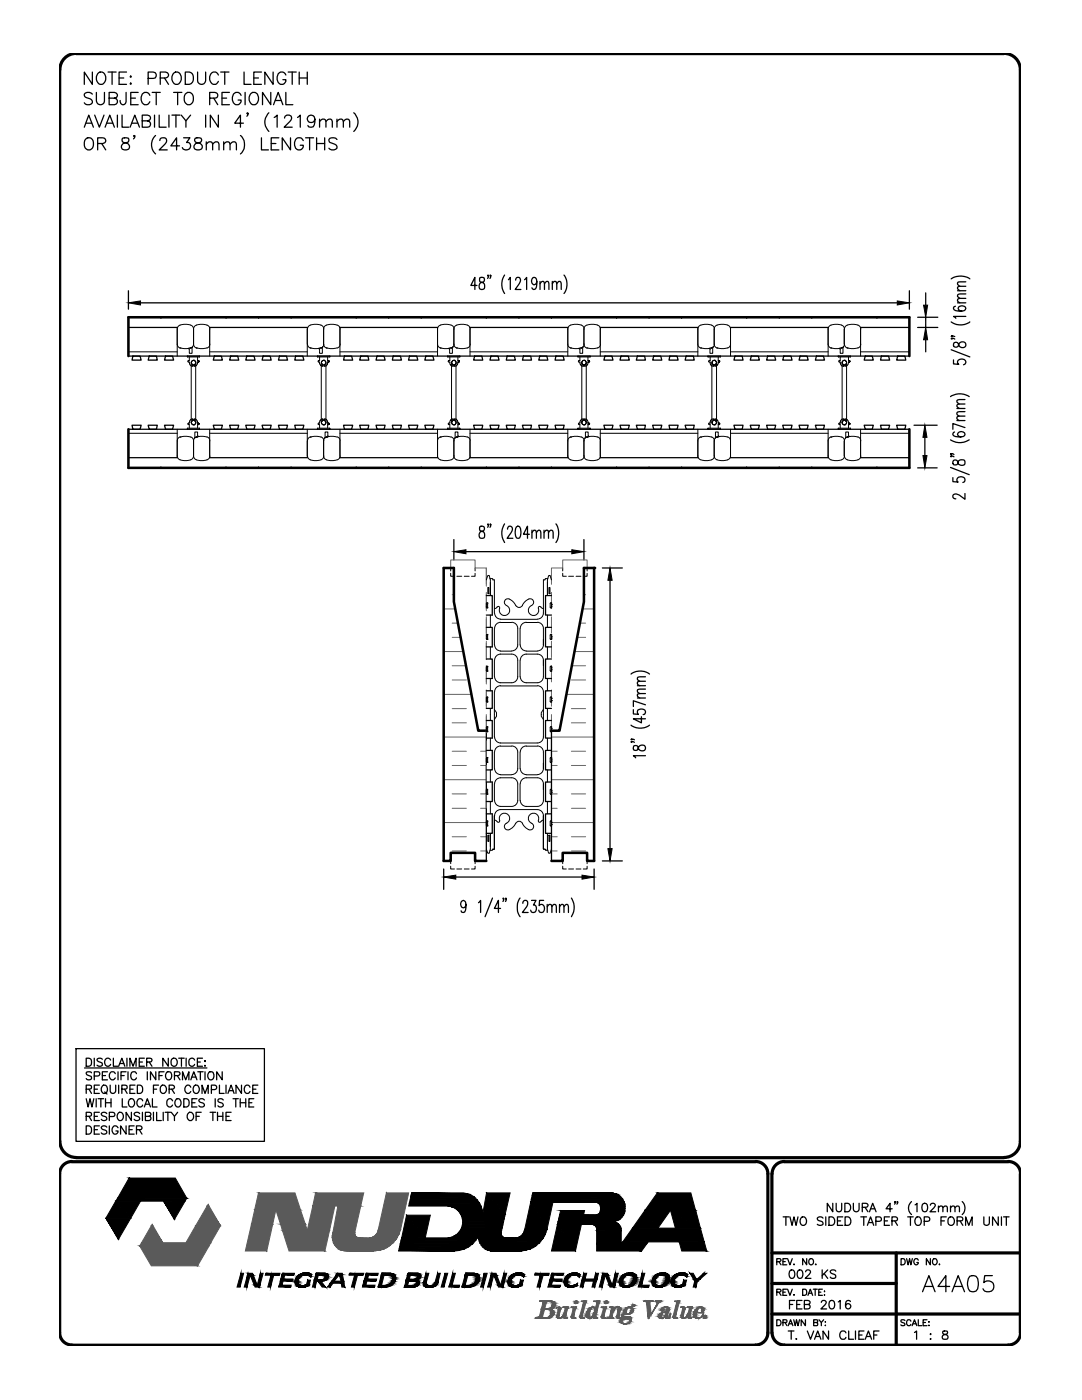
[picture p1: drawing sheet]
<svg xmlns="http://www.w3.org/2000/svg" width="216mm" height="279mm" viewBox="0 0 216 279" stroke-linecap="round" stroke-linejoin="round" font-family="sans-serif">
<!-- layer: LINE9 -->
<g fill="none" stroke="#000" stroke-width=".2">
<path d="M25.6 70.2h9.8M32 63.3h.2l-.1 .2zM35.4 65.3v5.8M35.4 68.7a.83 .83 0 0 0 .5 .8M35.9 69.5h.1M35.9 69.4l1.3 .2 .9-.2M37.4 71.1v.1zM37.4 71.2h2.4M37.4 71.1h2.4M37.8 72.4l.1 .4 .3 .3M37.8 72.4h.1M37.8 71.2v.8h-.3l.3 .4"/>
<path d="M38 69.5h.1M38.1 69.4l-.5 .1M38.2 72.4v12M38.2 73.1h.1M38.2 73.1h.3M38.3 69.4v1.1h-.5v-.8l-.2-.1M38.4 69.3v-.1l-.3 .3M38.5 72.8l-.3-.3v-.4l.5-.2 .3 .2a.38 .38 0 0 1-.2 .6l-.1 .1M38.5 72.8h.1M38.5 73.1h.1M38.5 73h.1M38.5 72.8v.2"/>
<path d="M38.6 65.7v3M38.6 68.7a.83 .83 0 0 1-.5 .8M38.6 68.7a.87 .87 0 0 0 1 .8h1.3a.89 .89 0 0 0 1-.8M38.7 72.8h.1M38.7 73l.1 .1M38.7 72.8v.2M39 72.4v12M39.2 69.5h.1M39.4 72.2h.2h-.2M39.4 72.4l-.2 .6-.4 .1M39.4 72.4h.1M39.4 71.2v.8h.2"/>
<path d="M39.4 72.2v.2M39.6 72h.1v.2h-.1l.1-.2zM39.8 71.1v.1zM41.8 65.3v5.8M41.8 70.2h19.5M41.9 65.7a1.14 1.14 0 0 0-1.4-1l-.9 .1a.96 .96 0 0 0-1 .9 1.14 1.14 0 0 0-1.4-1h-.4a1.14 1.14 0 0 0-1.4 1M45 63.3h.2l-.1 .2zM51.5 63.3h.2l-.1 .2zM58 63.3h.2l-.1 .2zM61.3 65.3v5.8M61.4 68.7a.83 .83 0 0 0 .5 .8M61.9 69.5h.1"/>
<path d="M61.9 69.4l1.3 .2 .8-.2M63.3 71.1v.1zM63.3 71.2h2.5M63.3 71.1h2.5M63.8 72.4l.1 .4 .2 .3M63.8 72.4h.1M63.8 71.2v.8h-.3v.2h.3v.2M64 69.5h.1M64 69.4l-.5 .1M64.1 72.4v12M64.1 73.1h.1M64.1 73.1h.3"/>
<path d="M64.3 69.4v1.1h-.5v-.8l-.3-.1M64.4 69.3v-.1l-.4 .3M64.4 72.8l-.3-.3v-.3l.4-.3 .5 .3v.3l-.3 .3M64.4 72.8h.1M64.4 73.1h.1M64.4 73h.1M64.4 72.8v.2M64.6 65.7v3a.87 .87 0 0 0 1 .8l.8 .1 .9-.2M64.6 68.7a.83 .83 0 0 1-.6 .8M64.6 65.7a1.14 1.14 0 0 0-1.4-1h-.4a1.14 1.14 0 0 0-1.4 1M64.7 72.8h.1M64.7 73.1h.1"/>
<path d="M64.7 72.8v.3M65 72.4v12M65.1 69.5h.1M65.4 72.2h.1h-.1M65.4 72.4l-.2 .4-.2 .3h-.3M65.4 72.4h.1M65.4 71.2v.8h.1M65.4 72.2v.2M65.5 72h.2l-.1 .2 .1-.2zM65.8 71.1v.1zM67.3 64.9l-1.3-.2a1.14 1.14 0 0 0-1.4 1M67.3 64.9a.83 .83 0 0 1 .6 .8"/>
<path d="M67.8 65.3v5.8M67.8 70.2h19.5M67.9 68.7a.83 .83 0 0 1-.6 .8M71 63.3h.2l-.1 .2zM77.5 63.3h.2l-.1 .2zM84 63.3h.2l-.2 .2zM87.3 68.7a.87 .87 0 0 0 1 .8l.9 .1 .8-.2M87.3 65.3v5.8M87.9 69.5h.1M89.3 71.1v.1zM89.3 71.2h2.5M89.3 71.1h2.5"/>
<path d="M89.8 72.4v.4l.3 .3M89.8 72.4h.1M89.8 71.2v.8l-.4 .1 .4 .3M90 69.5h.1M90 64.9l-1.3-.2a1.14 1.14 0 0 0-1.4 1M90 69.4l-.5 .1M90 64.9a.83 .83 0 0 1 .6 .8M90.1 72.4v12M90.1 73.1h.1M90.1 73.1h.3M90.3 69.4v1.1h-.6v-.8l-.2-.1M90.4 69.2l-.1 .1"/>
<path d="M90.4 72.8l-.2-.2-.1-.3 .4-.4 .5 .3-.1 .4-.2 .2M90.4 72.8h.1M90.4 73.1h.1M90.4 73h.1M90.4 72.8v.2M90.6 65.7v3a.83 .83 0 0 0 .5 .8M90.6 68.7a.83 .83 0 0 1-.6 .8l.4-.3M90.7 72.8h.1M90.7 73v.1M90.7 72.8v.2M91 72.4v12M91.1 69.5h.1"/>
<path d="M91.4 72.2h.1h-.1M91.4 72.4l-.2 .5-.5 .2M91.4 72.4h.1M91.4 71.2v.8h.1M91.4 72.2v.2M91.5 72l.1 .2zM91.8 71.1v.1zM93.8 65.3v5.8M93.8 70.2h19.5M93.8 68.7a.87 .87 0 0 1-1 .8l-.8 .1-.9-.2M93.8 65.7a1.14 1.14 0 0 0-1.4-1h-.4a1.14 1.14 0 0 0-1.4 1M97 63.3h.2l-.2 .2z"/>
<path d="M103.4 63.3h.2v.2zM109.9 63.3h.2l-.1 .2zM113.3 65.3v5.8M113.3 68.7a.87 .87 0 0 0 1 .8l.8 .1 .9-.2M113.8 69.5h.1M115.3 71.1v.1zM115.3 71.2h2.4M115.3 71.1h2.4M115.7 72.4l.1 .4 .3 .3M115.7 72.4h.1M115.7 71.2v.8h-.3v.2h.3v.2M116 69.5h.1"/>
<path d="M116 69.4l-.5 .1M116.1 73.1h.1M116.1 72.4v12M116.1 73.1h.2M116.3 69.4v1.1h-.6v-.8l-.2-.1M116.3 69.3l.1-.1-.4 .3M116.3 73.1h.1M116.4 72.8l-.3-.2v-.4l.3-.3 .5 .1 .1 .3-.1 .3-.2 .2M116.4 72.8h.1M116.4 73h.1M116.4 72.8v.2M116.5 65.7v3a.83 .83 0 0 0 .6 .8"/>
<path d="M116.6 68.7a.83 .83 0 0 1-.6 .8M116.6 65.7a1.14 1.14 0 0 0-1.5-1h-.4a1.14 1.14 0 0 0-1.4 1M116.7 72.8h.1M116.7 73.1h.1M116.7 72.8v.3M117 72.4v12M117.1 64.9a.83 .83 0 0 0-.6 .8M117.1 69.5h.1M117.1 69.4l1.3 .2 .8-.2M117.1 64.9l.9-.2 .8 .1a.96 .96 0 0 1 1 .9M117.3 72.2h.2h-.2M117.3 72.4l-.1 .4-.2 .3h-.3"/>
<path d="M117.3 72.4h.1M117.3 71.2v.8h.2M117.3 72.2v.2M117.5 72l.2 .1-.1 .1 .1-.1zM117.7 71.1v.1zM119.8 65.3v5.8M119.8 70.2h19.4M119.8 68.7a.83 .83 0 0 1-.6 .8M122.9 63.3h.2l-.1 .2zM129.4 63.3h.2l-.1 .2zM135.9 63.3h.2l-.1 .2zM139.2 65.3v5.8"/>
<path d="M139.2 68.7a.83 .83 0 0 0 .6 .8M139.8 69.5h.1M139.8 64.9a.83 .83 0 0 0-.6 .8M139.9 69.4l1.2 .2 .9-.2M139.9 64.9l.8-.2 .9 .1a.96 .96 0 0 1 1 .9M141.3 71.1v.1zM141.3 71.2h2.4M141.3 71.1h2.4M141.5 69.6l.2 .2M141.7 72.4v.3l.4 .4M141.7 72.4h.1M141.7 71.2v.8h-.3v.2h.3v.2"/>
<path d="M142 69.5h.1M142 69.4l-.5 .1M142 72.4v12M142.1 73.1h.1M142.1 73.1h.2M142.2 69.4v1.1h-.5v-.7M142.3 69.3v-.1l-.3 .3M142.3 72.8l-.2-.3v-.3l.3-.3 .5 .3v.3l-.2 .3M142.3 72.8h.1M142.3 73.1h.1M142.3 73h.1M142.3 72.8v.2"/>
<path d="M142.5 65.7v3a.83 .83 0 0 0 .6 .8M142.6 68.7a.83 .83 0 0 1-.6 .8M142.7 72.8h.1M142.7 73.1h.1M142.7 72.8v.3M143 72.4v12M143.1 69.5h.1M143.3 72.2h.2h-.2M143.3 72.4l-.2 .5-.4 .2M143.3 72.4h.1M143.3 71.2v.8h.2M143.3 72.2v.2"/>
<path d="M143.5 72l.1 .2zM143.7 71.1v.1zM145.8 68.7a.87 .87 0 0 1-1 .8l-.9 .1-.8-.2M145.8 65.7a1.14 1.14 0 0 0-1.4-1h-.5a1.14 1.14 0 0 0-1.4 1M145.8 65.3v5.8M145.8 70.2h19.4M148.9 63.3h.2l-.1 .2zM155.4 63.3h.2l-.1 .2zM161.9 63.3h.2l-.1 .2zM165.2 65.3v5.8M165.2 68.7a.83 .83 0 0 0 .6 .8M165.8 69.5h.1"/>
<path d="M165.8 69.4l1.3 .2 .8-.2M167.3 71.1v.1zM167.3 71.2h2.4M167.3 71.1h2.4M167.7 72.4l.3 .7M167.7 72.4h.1M167.7 71.2v.8h-.3v.2h.3v.2M167.9 69.5h.1M167.9 69.5a.83 .83 0 0 0 .6-.8 .83 .83 0 0 0 .6 .8M167.9 69.4l-.5 .1M168 73.1h.1M168 72.4v12"/>
<path d="M168 73.1h.3M168.2 69.4v1.1h-.5l-.1-.8-.2-.1M168.3 69.2l-.4 .3M168.3 73.1h.1M168.3 69.2l-.1 .1M168.3 72.8l-.1-.1a.43 .43 0 0 1 0-.6 .43 .43 0 0 1 .6 0 .43 .43 0 0 1-.2 .7M168.3 72.8h.1M168.3 73h.1M168.3 72.8v.2M168.5 65.7v3M168.6 72.8h.1M168.6 73.1h.1"/>
<path d="M168.6 72.8v.3M168.9 72.4v12M169.1 69.5h.1M169.3 72.2h.1h-.1M169.3 72.4l-.3 .6-.4 .1M169.3 72.4h.1M169.3 71.2v.8h.1M169.3 72.2v.2M169.4 72h.2l-.1 .2 .1-.2zM169.7 71.1v.1zM171.7 65.3v5.8M171.7 70.2h9.8"/>
<path d="M171.8 65.7a1.14 1.14 0 0 0-1.5-1l-.8 .1a.96 .96 0 0 0-1 .9 1.14 1.14 0 0 0-1.4-1h-.4a1.14 1.14 0 0 0-1.5 1M171.8 68.7a.87 .87 0 0 1-1 .8l-.9 .1-.8-.2M174.9 63.3h.2l-.1 .2zM25.6 86.5h9.8M32.1 93.2l.1 .2h-.2zM35.4 85.7v5.6M35.4 91a1.14 1.14 0 0 0 1.4 .9h.8a.96 .96 0 0 0 1-.9M35.9 87.2h.1M35.9 87.2a.83 .83 0 0 0-.5 .8M37.4 85.5v.2zM37.4 85.5h2.4M37.4 85.7h2.4"/>
<path d="M37.8 84.4h.1M37.8 84.4l-.3 .1 .1 .2h.2v.8M38.1 87.2a.83 .83 0 0 1 .5 .8M38.1 87.2l-1.3-.1-.9 .1M38.2 83.6l-.3 .3-.1 .5M38.2 83.6h.1M38.2 83.6h.3M38.5 83.9l-.3 .2v.3l.3 .4 .3-.1 .2-.3v-.3l-.3-.2M38.5 83.9h.1M38.5 83.6h.1M38.5 83.7h.1M38.5 83.7v.2"/>
<path d="M38.6 88v3M38.6 91a1.14 1.14 0 0 0 1.4 .9h.9a.96 .96 0 0 0 1-.9M38.7 83.9h.1M38.7 83.7v.2M38.8 83.6h.2l.3 .3 .1 .5M38.8 83.6l-.1 .1M38.8 87.4l.4-.2a.83 .83 0 0 0-.6 .8M39.2 87.2h.1M39.4 84.4h.2h-.2M39.4 84.4h.1M39.4 86.9v-.7h-.5l-.1 1.2M39.5 86.9l.2 .2-.5 .1 .8-.1 1.3 .1"/>
<path d="M39.6 84.4l.1 .2zM39.6 84.7h-.2v.8M39.7 84.6l-.1 .1 .1-.1M39.8 85.7h.1M39.8 85.5v.1zM41.3 87.2a.83 .83 0 0 1 .6 .8M41.8 85.7v5.6M41.8 86.5h19.5M45.1 93.2l.1 .2h-.2zM51.6 93.2l.1 .2h-.2zM58.1 93.2l.1 .2h-.2zM61.3 85.7v5.6"/>
<path d="M61.4 91a1.14 1.14 0 0 0 1.4 .9h.8a.96 .96 0 0 0 1-.9M61.9 87.2h.1M61.9 87.2a.83 .83 0 0 0-.5 .8M63.3 85.5v.2zM63.3 85.5h2.5M63.3 85.7h2.5M63.8 84.4h.1M63.8 84.4l-.3 .1v.2h.3v.8M64 87.2a.83 .83 0 0 1 .6 .8M64 87.2l-1.2-.1-.9 .1M64.1 83.6l-.2 .3-.1 .5M64.1 83.6h.1"/>
<path d="M64.1 83.6h.3M64.4 83.9l-.3 .3v.3l.3 .3h.3l.3-.3v-.3l-.3-.3M64.4 83.9h.1M64.4 83.6h.1M64.4 83.7h.1M64.4 83.7v.2M64.7 83.6l.5 .2 .2 .6M64.7 83.9h.1M64.7 83.6h.1M64.7 83.6v.3M64.8 87.4l.3-.2a.83 .83 0 0 0-.5 .8v3a1.14 1.14 0 0 0 1.4 .9l1.3-.1M65.1 87.2h.1"/>
<path d="M65.4 84.4h.1h-.1M65.4 84.4h.1M65.4 86.9l.2 .2-.5 .1 .9-.1 1.3 .1M65.4 86.9v-.7h-.5l-.1 1.2M65.5 84.4l.2 .2zM65.5 84.7h-.1v.8M65.7 84.6l-.2 .1 .2-.1M65.8 85.7h.1M65.8 85.5v.1zM67.3 87.2a.83 .83 0 0 1 .6 .8M67.8 85.7v5.6M67.8 86.5h19.5"/>
<path d="M67.9 91a.83 .83 0 0 1-.6 .8M71.1 93.2l.1 .2h-.2zM77.6 93.2l.1 .2h-.2zM84 93.2l.2 .2h-.2zM87.3 91a1.14 1.14 0 0 0 1.4 .9l1.3-.1M87.3 85.7v5.6M87.9 87.2h.1M87.9 87.2a.83 .83 0 0 0-.6 .8M89.3 85.5v.2zM89.3 85.5h2.5M89.3 85.7h2.5M89.8 84.4h.1"/>
<path d="M89.8 84.4l-.4 .2 .1 .1h.3v.8M90 87.2l-1.3-.1-.8 .1M90 87.2a.83 .83 0 0 1 .6 .8M90.1 83.6l-.3 .3v.5M90.1 83.6h.1M90.1 83.6h.3M90.4 83.9l-.2 .2-.1 .3 .3 .4 .4-.1 .2-.2-.1-.4-.2-.2M90.4 83.9h.1M90.4 83.6h.1M90.4 83.7h.1M90.4 83.7v.2M90.6 91a.83 .83 0 0 1-.6 .8"/>
<path d="M90.7 83.9h.1M90.7 83.7v.2M90.7 83.6l.5 .2 .2 .6M90.7 83.6v.1M90.8 87.4l.3-.2a.83 .83 0 0 0-.5 .8v3a1.14 1.14 0 0 0 1.4 .9h.4a1.14 1.14 0 0 0 1.4-.9M91.1 87.2h.1M91.4 84.4h.1h-.1M91.4 84.4h.1M91.4 86.9v-.7h-.6v1.2M91.4 86.9l.2 .2-.5 .1M91.5 84.4l.2 .2zM91.5 84.7h-.1v.8"/>
<path d="M91.7 84.6l-.2 .1 .2-.1M91.8 85.7h.1M91.8 85.5v.1zM93.3 87.2a.83 .83 0 0 1 .5 .8M93.3 87.2l-1.3-.1-.9 .1M93.8 85.7v5.6M93.8 86.5h19.5M97 93.2l.2 .2h-.2zM103.6 93.2v.2h-.2zM110 93.2l.1 .2h-.2zM113.3 85.7v5.6M113.3 91a1.14 1.14 0 0 0 1.4 .9h.9a.96 .96 0 0 0 1-.9"/>
<path d="M113.8 87.2h.1M113.9 87.2a.83 .83 0 0 0-.6 .8M115.3 85.5v.2zM115.3 85.5h2.4M115.3 85.7h2.4M115.7 84.4h.1M115.7 84.4l-.3 .1 .1 .2h.2v.8M116 87.2a.83 .83 0 0 1 .6 .8M116 87.2l-1.3-.1-.8 .1M116.1 83.6l-.3 .3-.1 .5M116.1 83.6h.1M116.1 83.6h.2"/>
<path d="M116.3 83.6h.1M116.4 83.9l-.3 .3v.3l.3 .3h.2l.3-.3v-.4l-.2-.2M116.4 83.9h.1M116.4 83.7h.1M116.4 83.7v.2M116.7 83.6h.2l.3 .3 .1 .5M116.7 83.9h.1M116.7 83.6h.1M116.7 83.6v.3M116.7 87.4l.4-.2a.83 .83 0 0 0-.6 .8v3a.83 .83 0 0 0 .6 .8M117.1 87.2h.1M117.1 91.8l1.3 .1 .8-.1"/>
<path d="M117.3 84.4h.2h-.2M117.3 84.4h.1M117.4 86.9v-.7h-.6v1.2M117.4 86.9l.2 .2-.5 .1M117.5 84.4l.2 .2zM117.5 84.7h-.2v.8M117.7 84.6l-.2 .1 .2-.1M117.7 85.7h.1M117.7 85.5v.1zM119.2 87.2a.83 .83 0 0 1 .6 .8M119.2 87.2l-1.2-.1-.9 .1M119.8 85.7v5.6"/>
<path d="M119.8 86.5h19.4M119.8 91a.83 .83 0 0 1-.6 .8M123 93.2l.1 .2h-.2zM129.5 93.2l.1 .2h-.2zM136 93.2l.1 .2h-.2zM139.2 85.7v5.6M139.2 91a.83 .83 0 0 0 .6 .8M139.8 87.2h.1M139.8 87.2a.83 .83 0 0 0-.6 .8M141.3 85.5v.2zM141.3 85.5h2.4M141.3 85.7h2.4"/>
<path d="M141.7 84.4h.1M141.7 84.4l-.3 .1v.2h.3v.8M142 87.2a.83 .83 0 0 1 .6 .8M142 87.2l-1.3-.1-.8 .1M142.1 83.6l-.3 .2-.1 .6M142.1 83.6h.1M142.1 83.6h.2M142.3 83.9l-.2 .3v.3l.3 .3 .3-.1 .2-.2v-.3l-.2-.3M142.3 83.9h.1M142.3 83.6h.1M142.3 83.7h.1M142.3 83.7v.2"/>
<path d="M142.6 91a1.14 1.14 0 0 1-1.5 .9l-1.2-.1M142.7 83.6l.4 .2 .2 .6M142.7 83.9h.1M142.7 83.6h.1M142.7 83.6v.3M142.7 87.4l.4-.2a.83 .83 0 0 0-.6 .8v3a1.14 1.14 0 0 0 1.4 .9h.5a1.14 1.14 0 0 0 1.4-.9M143.1 87.2h.1M143.3 84.4h.2h-.2M143.3 84.4h.1M143.3 86.9v-.7h-.5l-.1 1.2M143.4 86.9l.2 .2-.5 .1M143.5 84.4l.1 .2z"/>
<path d="M143.5 84.7h-.2v.8M143.6 84.6l-.1 .1 .1-.1M143.7 85.7h.1M143.7 85.5v.1zM145.2 87.2a.83 .83 0 0 1 .6 .8M145.2 87.2l-1.3-.1-.8 .1M145.8 85.7v5.6M145.8 86.5h19.4M149 93.2l.1 .2h-.2zM155.5 93.2l.1 .2h-.2zM162 93.2l.1 .2h-.2zM165.2 85.7v5.6"/>
<path d="M165.2 91a1.14 1.14 0 0 0 1.5 .9h.8a.96 .96 0 0 0 1-.9 1.14 1.14 0 0 0 1.4 .9h.4a1.14 1.14 0 0 0 1.5-.9M165.8 87.2h.1M165.8 87.2a.83 .83 0 0 0-.6 .8M167.3 85.5v.2zM167.3 85.5h2.4M167.3 85.7h2.4M167.7 84.4h.1M167.7 84.4l-.3 .1v.2h.3v.8M167.9 87.2a.83 .83 0 0 1 .6 .8 .83 .83 0 0 1 .6-.8l-.4 .2M167.9 87.2l-1.2-.1-.9 .1M168 83.6l-.2 .3-.1 .5M168 83.6h.1"/>
<path d="M168 83.6h.3M168.3 83.6h.1M168.3 83.9l-.2 .2-.1 .3 .4 .4 .4-.1 .1-.3-.1-.3-.2-.2M168.3 83.9h.1M168.3 83.7h.1M168.3 83.7v.2M168.5 88v3M168.6 83.6h.3l.3 .3 .1 .5M168.6 83.9h.1M168.6 83.6h.1M168.6 83.6v.3M169.1 87.2h.1"/>
<path d="M169.3 84.4h.1h-.1M169.3 84.4h.1M169.3 86.9v-.7h-.5l-.1 1.2M169.3 86.9l.3 .2-.5 .1M169.4 84.4l.2 .2zM169.4 84.7h-.1v.8M169.6 84.6l-.2 .1 .2-.1M169.7 85.7h.1M169.7 85.5v.1zM171.2 87.2a.83 .83 0 0 1 .6 .8M171.2 87.2l-1.3-.1-.8 .1M171.7 85.7v5.6"/>
<path d="M171.7 86.5h9.8M175 93.2l.1 .2h-.2zM89.9 114.4v.6h.8M89.9 113.4v.5M91.2 115h.9M92.6 115h1M94.8 114.4v.6h-.7M94.8 113.4v.5M97.3 115l-.3 .7M97.3 117.2h.3v1.3h-.3zM97.6 115l.2 .7v3.2M97.7 114.9l-.2-.1-.2 .1"/>
<path d="M97.8 115.5h.4M98.2 115.5l.2 .2h.3v6.7a1.3 1.3 0 0 0 1.2 1.2M109.3 115.5h-.4l-.2 .2h-.3v6.7a1.21 1.21 0 0 1-1.2 1.2M109.4 115l-.2 .7v3.2M109.5 117.2h.2v1.3h-.2zM109.8 115l.2 .7M109.8 114.9l-.2-.1-.1 .1M112.3 114.4v.6h.7M112.3 113.4v.5M113.5 115h.9M114.9 115h1M117.2 114.4v.6h-.8"/>
<path d="M117.2 113.4v.5M97 120.5v.7l.2 .1M97 121h.1M97 120.6h.1M97 127.3h.1M97 127h.1M97 133.1v.7l.2 .2M97 133.7h.1M97 133.3h.1M97 139.3v.7l.2 .1M97 139.4h.1M97 139.8h.1"/>
<path d="M97 127.5l.2 .1M97 133.1l.2-.1 .1 .1M97.2 121.3h.1M97.2 120.3h.1M97.2 127.6h.1M97.2 126.6h.1M97.2 134h.1M97.2 133h.1M97.2 139.1h.1M97.2 120.3l-.2 .1M97.2 120.3l.1 .1M97.3 120.5v.7"/>
<path d="M97.3 126.8v.7M97.3 133.1v.7M97.3 139.3v.7M97.3 121.2l-.1 .1M97.3 126.8l-.1-.2-.2 .2v.7M97.3 127.5l-.1 .1M97.3 133.8l-.1 .2M97.3 140l-.1 .1M97.3 139.2l-.1-.1-.2 .1M97.8 122.8v2.4M97.8 129.1v2.4M97.8 135.4v2.5"/>
<path d="M98.7 135.1a1.21 1.21 0 0 0 1.2 1.2M99.7 121.4v-.3l-.3-.1-.7 .4M99.9 129.9h2.2M99.9 124.2h2.2M99.9 123.6h7.3M99.9 130.5h2.2M99.9 136.3h2.2M99.9 136.9h7.3M99.9 124.2a1.27 1.27 0 0 0-1.2 1.2v2.2a2 2 0 0 0 .5 2.1l.7 .2M99.9 130.5a1.21 1.21 0 0 0-1.2 1.2v3.4M99.9 136.8a1.21 1.21 0 0 0-1.2 1.3v9M102.1 124.2a1.21 1.21 0 0 1 1.2 1.2v3.3a1.21 1.21 0 0 1-1.2 1.2"/>
<path d="M102.1 130.5a1.21 1.21 0 0 1 1.2 1.2v3.4M102.9 120.8l-.7-.9a.88 .88 0 0 0-.8-.4 .88 .88 0 0 0-.7 .5 .86 .86 0 0 0 .6 1 1.04 1.04 0 0 1-.4 1.8 1.04 1.04 0 0 1-1.2-1.4M102.9 120.8a.74 .74 0 0 0 .7 .4 .74 .74 0 0 0 .7-.4M103.3 135.1a1.21 1.21 0 0 1-1.2 1.2M103.8 125.4v3.3M103.8 131.8v3.3M103.8 125.4a1.14 1.14 0 0 1 1.2-1.2h2.2a1.21 1.21 0 0 1 1.2 1.2v3.3v-1.1M103.8 128.7a1.21 1.21 0 0 0 1.2 1.2M103.8 135.1a1.21 1.21 0 0 0 1.2 1.2h2.2a1.21 1.21 0 0 0 1.2-1.2M104.2 120.8l.7-.9a.88 .88 0 0 1 .8-.4 .88 .88 0 0 1 .8 .5 .86 .86 0 0 1-.7 1 1.04 1.04 0 0 0 .4 1.8 1.04 1.04 0 0 0 1.2-1.4M105 129.9h2.2M107.2 136.8a1.21 1.21 0 0 1 1.2 1.3v9"/>
<path d="M107.4 121.4l.1-.3 .2-.1 .7 .4M108.4 132.8v-1v3.3M108.4 128.7a1.21 1.21 0 0 1-1.2 1.2M108.4 131.7a1.21 1.21 0 0 0-1.2-1.2h-2.2a1.21 1.21 0 0 0-1.2 1.2M109.2 122.8v2.4M109.2 129.1v2.4M109.2 135.4v2.5M109.8 139.3v.8l.3-.1M109.8 133.1v.8l.3-.1M109.8 120.5v.8l.3-.1M109.8 139.2l.1-.1 .2 .1M109.8 127.5l.1 .1 .2-.1"/>
<path d="M109.9 139.1h.1M109.9 133h.1M109.9 134h.1M109.9 126.6h.1M109.9 127.6h.1M109.9 120.3h.1M109.9 121.3h.1M110 139.8h.1M110 139.4h.1M110 133.3h.1M110 133.7h.1M110 127h.1"/>
<path d="M110 127.3h.1M110 120.6h.1M110 121h.1M110 120.5v.7M110 126.8v.7M110 133.1v.7M110 139.3v.7M110.1 133.1l-.2-.1-.1 .1M110.1 126.8l-.2-.2-.1 .2v.7M110.1 120.4l-.2-.1-.1 .1M97 157.7v.7l.2 .1M97 157.8h.1"/>
<path d="M97 158.2h.1M97 151.3v.7l.2 .2M97 151.5h.1M97 151.9h.1M97 145.2v.7l.2 .1M97 145.7h.1M97 145.4h.1M97 145.2l.2-.2 .1 .2M97.2 158.5h.1M97.2 151.2h.1M97.2 152.2h.1M97.2 140.1h.1"/>
<path d="M97.2 146h.1M97.2 145.1h.1M97.3 145.2v.7M97.3 151.3v.7M97.3 157.7v.7M97.3 158.4l-.1 .1M97.3 157.7l-.1-.2-.2 .2M97.3 152l-.1 .2M97.3 151.3l-.1-.1-.2 .1M97.3 145.9l-.1 .1M97.8 141.4v2.4M97.8 147.3v2.5"/>
<path d="M97.8 153.7v2.4M97.8 160v2.4M98.7 141.6a1.38 1.38 0 0 1 0 2M98.7 147.1a1.21 1.21 0 0 0 1.2 1.2M99.9 155.2h2.2M99.9 154.6h2.2M99.9 148.9h2.2M99.9 155.2a1.27 1.27 0 0 0-1.2 1.2v2.3a1.97 1.97 0 0 0 .5 2l.7 .2M99.9 148.9a1.27 1.27 0 0 0-1.2 1.2v3.3a1.21 1.21 0 0 0 1.2 1.2M102.1 155.2a1.21 1.21 0 0 1 1.2 1.2v3.3a1.21 1.21 0 0 1-1.2 1.2M102.1 148.9a1.21 1.21 0 0 1 1.2 1.2v3.3a1.21 1.21 0 0 1-1.2 1.2M103.8 150.1v3.3"/>
<path d="M103.8 156.4v3.4M103.8 153.4a1.21 1.21 0 0 0 1.2 1.2M105 154.6h2.2M105 148.9h2.2M105 148.9a1.21 1.21 0 0 0-1.2 1.2M107.2 148.9a1.21 1.21 0 0 1 1.2 1.2v3.3v-1.1M108.4 141.6a1.38 1.38 0 0 0 0 2M108.4 157.6v-1.2v3.4a1.21 1.21 0 0 1-1.2 1.1h-2.2a1.21 1.21 0 0 1-1.2-1.2M108.4 156.4a1.21 1.21 0 0 0-1.2-1.2h-2.2a1.21 1.21 0 0 0-1.2 1.2M108.4 147.1a1.21 1.21 0 0 1-1.2 1.2h-7.3M108.4 153.4a1.21 1.21 0 0 1-1.2 1.2M109.2 141.4v2.4"/>
<path d="M109.2 147.3v2.5M109.2 153.7v2.4M109.2 160v2.4M109.8 145.2v.8l.3-.1M109.8 151.3v.8l.3-.1M109.8 157.7v.8l.3-.1M109.8 151.3l.1-.1 .2 .1M109.8 157.7l.1-.2 .2 .2M109.9 145.1h.1M109.9 146h.1M109.9 140.1h.1M109.9 152.2h.1"/>
<path d="M109.9 151.2h.1M109.9 158.5h.1M110 145.4h.1M110 145.7h.1M110 151.9h.1M110 151.5h.1M110 158.2h.1M110 157.8h.1M110 145.2v.7M110 151.3v.7M110 157.7v.7M110.1 145.2l-.2-.2-.1 .2"/>
<path d="M89.9 172.9v.5h.8M89.9 171.8v.6M91.2 173.4h.9M92.6 173.4h1M94.8 172.9v.5h-.7M94.8 171.8v.6M97 164.2h.1M97 164.5h.1M97 169.4l.3 .8M97 164.7l.2 .1M97.2 163.9h.1M97.2 164.8h.1"/>
<path d="M97.3 164v.7M97.3 170.2l.2 .1 .2-.1M97.3 166.7h.3v1.2h-.3zM97.3 164.7l-.1 .1M97.3 164l-.1-.2-.2 .2v.7M97.8 169.7h.4M97.8 166.3v3.1l-.2 .8M98.4 169.5h.1M98.4 169.5l-.2 .2M98.7 162.8v6.6l-.3 .1M98.7 163.7l.7 .4 .3-.1v-.3M99.7 163.7a1.06 1.06 0 0 1 .7-1.3 1.06 1.06 0 0 1 1.3 .8 1.06 1.06 0 0 1-.8 1.2 .73 .73 0 0 0 0 1.1 .73 .73 0 0 0 1-.1l.8-.8a.83 .83 0 0 1 .7-.7 .83 .83 0 0 1 .9 .4"/>
<path d="M99.9 161.6h7.3a1.21 1.21 0 0 1 1.2 1.2M99.9 160.9h2.2M99.9 161.6a1.21 1.21 0 0 0-1.2 1.2M107.4 163.7a1.06 1.06 0 0 0-.7-1.3 1.06 1.06 0 0 0-1.3 .8 1.06 1.06 0 0 0 .9 1.2 .73 .73 0 0 1-.1 1.1 .73 .73 0 0 1-1-.1l-.6-.5-.4-.6M108.4 162.8v6.6l.3 .1M108.4 163.7l-.7 .4-.2-.1-.1-.3M108.7 169.5h.1M108.8 169.5l.1 .2M108.9 169.7h.4M109.2 166.3v3.1l.3 .9 .3-.1 .2-.8M109.5 166.7h.2v1.2h-.2zM109.8 164.7l.1 .1 .2-.1"/>
<path d="M109.9 164.8h.1M109.9 163.9h.1M110 164.5h.1M110 164.2h.1M110 164v.7M110.1 164l-.2-.2-.1 .2v.7M112.3 172.9v.5h.7M112.3 171.8v.6M113.5 173.4h.9M114.9 173.4h1M117.2 172.9v.5h-.8M117.2 171.8v.6"/>
<circle cx="38.6" cy="72.4" r=".44"/>
<circle cx="64.6" cy="72.4" r=".44"/>
<circle cx="90.6" cy="72.4" r=".44"/>
<circle cx="116.5" cy="72.4" r=".44"/>
<circle cx="142.5" cy="72.4" r=".44"/>
<circle cx="168.5" cy="72.4" r=".44"/>
<circle cx="38.6" cy="84.3" r=".44"/>
<circle cx="64.6" cy="84.3" r=".44"/>
<circle cx="90.6" cy="84.3" r=".44"/>
<circle cx="116.5" cy="84.3" r=".44"/>
<circle cx="142.5" cy="84.3" r=".44"/>
<circle cx="168.5" cy="84.3" r=".44"/>
</g>
<!-- layer: line25 -->
<g fill="none" stroke="#000" stroke-width=".25">
<path d="M25.6 71.1h155.9M25.6 65.3h9.8M26.5 71.1h1.5l.2 .8h-1.9zM29.8 71.1h1.4l.2 .8h-1.8zM33 71.1h1.4l.2 .8h-1.8zM41.8 65.3h19.5M42.8 71.1h1.4l.2 .8h-1.8zM46 71.1h1.4l.2 .8h-1.8zM49.2 71.1h1.5l.2 .8h-1.9zM52.5 71.1h1.4l.2 .8h-1.8zM55.8 71.1h1.4l.2 .8h-1.8zM59 71.1h1.4l.2 .8h-1.8z"/>
<path d="M67.8 65.3h19.5M68.7 71.1h1.5l.2 .8h-1.8zM72 71.1h1.4l.2 .8h-1.8zM75.2 71.1h1.4l.2 .8h-1.8zM78.5 71.1h1.4l.2 .8h-1.8zM81.7 71.1h1.5l.2 .8h-1.9zM85 71.1h1.4l.2 .8h-1.8zM93.8 65.3h19.5M94.7 71.1h1.5l.1 .8h-1.8zM98 71.1h1.4l.2 .8h-1.8zM101.2 71.1h1.4l.2 .8h-1.8zM104.5 71.1h1.4l.2 .8h-1.9z"/>
<path d="M107.7 71.1h1.4l.2 .8h-1.8zM110.9 71.1h1.5l.2 .8h-1.8zM119.8 65.3h19.4M120.7 71.1h1.4l.2 .8h-1.8zM123.9 71.1h1.5l.2 .8h-1.9zM127.2 71.1h1.4l.2 .8h-1.8zM130.4 71.1h1.4l.3 .8h-1.9zM133.7 71.1h1.4l.2 .8h-1.8zM136.9 71.1h1.5l.1 .8h-1.8zM145.8 65.3h19.4M146.7 71.1h1.4l.2 .8h-1.9zM149.9 71.1h1.4l.2 .8h-1.8z"/>
<path d="M153.2 71.1h1.4l.2 .8h-1.8zM156.4 71.1h1.4l.2 .8h-1.8zM159.7 71.1h1.4l.2 .8h-1.9zM162.9 71.1h1.4l.2 .8h-1.8zM171.7 65.3h9.8M172.6 71.1h1.4l.3 .8h-1.9zM175.9 71.1h1.4l.2 .8h-1.8zM179.1 71.1h1.5l.1 .8h-1.8zM25.6 85.7h155.9M25.6 91.3h9.8M26.3 84.9h1.9l-.2 .8h-1.5zM29.6 84.9h1.8l-.2 .8h-1.4z"/>
<path d="M32.8 84.9h1.8l-.2 .8h-1.4zM41.8 91.3h19.5M42.6 84.9h1.8l-.2 .8h-1.4zM45.8 84.9h1.8l-.2 .8h-1.4zM49 84.9h1.9l-.2 .8h-1.5zM52.3 84.9h1.8l-.2 .8h-1.4zM55.6 84.9h1.8l-.2 .8h-1.4zM58.8 84.9h1.8l-.2 .8h-1.4zM67.8 91.3h19.5M68.6 84.9h1.8l-.2 .8h-1.5zM71.8 84.9h1.8l-.2 .8h-1.4zM75 84.9h1.8l-.2 .8h-1.4z"/>
<path d="M78.3 84.9h1.8l-.2 .8h-1.4zM81.5 84.9h1.9l-.2 .8h-1.5zM84.8 84.9h1.8l-.2 .8h-1.4zM93.8 91.3h19.5M94.5 84.9h1.8l-.1 .8h-1.5zM97.8 84.9h1.8l-.2 .8h-1.4zM101 84.9h1.8l-.2 .8h-1.4zM104.2 84.9h1.9l-.2 .8h-1.4zM107.5 84.9h1.8l-.2 .8h-1.4zM110.8 84.9h1.8l-.2 .8h-1.5zM119.8 91.3h19.4M120.5 84.9h1.8l-.2 .8h-1.4z"/>
<path d="M123.7 84.9h1.9l-.2 .8h-1.5zM127 84.9h1.8l-.2 .8h-1.4zM130.2 84.9h1.9l-.3 .8h-1.4zM133.5 84.9h1.8l-.2 .8h-1.4zM136.7 84.9h1.8l-.1 .8h-1.5zM145.8 91.3h19.4M146.4 84.9h1.9l-.2 .8h-1.4zM149.7 84.9h1.8l-.2 .8h-1.4zM153 84.9h1.8l-.2 .8h-1.4zM156.2 84.9h1.8l-.2 .8h-1.4zM159.4 84.9h1.9l-.2 .8h-1.4zM162.7 84.9h1.8l-.2 .8h-1.4z"/>
<path d="M171.7 91.3h9.8M172.4 84.9h1.9l-.3 .8h-1.4zM175.7 84.9h1.8l-.2 .8h-1.4zM178.9 84.9h1.8l-.1 .8h-1.5zM97 118.9h1.2v3.9h-1.2M110 118.9h-1.1v3.9h1.1M97 125.2h1.2v3.9h-1.2M97 131.5h1.2v3.9h-1.2M97 137.9h1.2v3.5h-1.2M110 137.9h-1.1v3.5h1.1M110 131.5h-1.1v3.9h1.1M110 125.2h-1.1v3.9h1.1"/>
<path d="M97 156.1h1.2v3.9h-1.2M97 149.8h1.2v3.9h-1.2M97 143.8h1.2v3.5h-1.2M97 145.8v26M110 143.8h-1.1v3.5h1.1M110 149.8h-1.1v3.9h1.1M110 156.1h-1.1v3.9h1.1M110 145.8v26M97 162.4h1.2v3.9h-1.2M110 162.4h-1.1v3.9h1.1"/>
</g>
<!-- layer: LINE50 -->
<path d="M25.6 71.1v-7.8h155.9v7.8M25.6 85.7v7.7h155.9v-7.7M97 145.8h-1.6l-4.8-25.7v-6.7h-2.1v58.4h1.4v-1.6h4.9v1.6h2.2M110 145.8h1.6l4.9-25.7v-6.7h2v58.4h-1.3v-1.6h-4.9v1.6h-2.3" fill="none" stroke="#000" stroke-width=".51"/>
<!-- layer: TEXT -->
<g fill="none" stroke="#000" stroke-width=".25">
<path d="M18.4 14.4v2.4l-1.6-2.4v2.4M18.4 18.8a1.08 1.08 0 0 0-1.6 0 .6 .6 0 0 0 .5 .7 1.24 1.24 0 0 1 1.1 .7v.3a1 1 0 0 1-1.6 0M19.2 18.4v1.8a.81 .81 0 0 0 .8 .7 .81 .81 0 0 0 .8-.7v-1.8M19.5 14.7a.9 .9 0 0 1 1-.3 .9 .9 0 0 1 .6 .9 1.17 1.17 0 0 1-1.1 1.5l-.3-.1a1.49 1.49 0 0 1-.2-2zM21.6 14.4h1.6M21.8 19.6l1.4-.1a.55 .55 0 0 0 0-.9l-1.4-.2v2.5h1a.66 .66 0 0 0 .7-.7 .66 .66 0 0 0-.7-.6M22.4 14.4v2.4M23.8 15.6h.9M25.2 18.4v1.9a.65 .65 0 0 1-.8 .6 .74 .74 0 0 1-.4-.8M25.2 14.4h-1.4v2.4h1.4M26.1 15.2v.2l-.1-.1zM26.1 16.6v.2l-.1-.1z"/>
<path d="M26.1 19.6h.9M27.6 18.4h-1.5v2.5h1.5M29.6 15.6h1.4a.67 .67 0 0 0 .2-.8 .67 .67 0 0 0-.6-.4h-1v2.4M29.9 19a.89 .89 0 0 0-1-.6 .89 .89 0 0 0-.7 1 1.07 1.07 0 0 0 .2 1.1 1.07 1.07 0 0 0 1.2 .3l.3-.5M30.4 18.4h1.6M31.2 18.4v2.5M32 15.6h1a.65 .65 0 0 0 .6-.8l-.2-.3-.4-.1h-1v2.4M32.8 15.6l.8 1.2M34.6 14.7a.9 .9 0 0 1 1-.3 .9 .9 0 0 1 .6 .9 1.17 1.17 0 0 1-1.2 1.5l-.2-.1a1.49 1.49 0 0 1-.2-2zM34.6 18.4h1.7M35.4 18.4v2.5M37 14.4h.8a1.32 1.32 0 0 1 .8 1.2 1.32 1.32 0 0 1-.8 1.2h-.8z"/>
<path d="M37 18.8a.89 .89 0 0 1 1-.3 .89 .89 0 0 1 .6 .9 1.06 1.06 0 0 1-.2 1.1 1.06 1.06 0 0 1-1.2 .3 1.55 1.55 0 0 1-.2-2zM39.4 14.4v1.7a.81 .81 0 0 0 .8 .7 .81 .81 0 0 0 .8-.7v-1.7M41.8 19.6l1.4-.1a.61 .61 0 0 0 0-.9l-1.4-.2v2.5M42.6 19.6l.8 1.3M43.6 15a.89 .89 0 0 0-1-.6 .89 .89 0 0 0-.8 .9 1.18 1.18 0 0 0 1.2 1.5l.6-.6M44 14.4h1.7M44.3 19.6h.9M44.8 14.4v2.4M45.8 18.4h-1.5v2.5h1.5M48.1 19a.89 .89 0 0 0-1-.6 .89 .89 0 0 0-.7 1 1.07 1.07 0 0 0 .2 1.1 1.07 1.07 0 0 0 1.2 .3l.3-.5v-.3h-.6M48.7 14.4v2.4h1.4M48.9 18.4v2.5"/>
<path d="M50.2 18.6a.93 .93 0 0 1 1.4 .8 1.07 1.07 0 0 1-.3 1.1 1.07 1.07 0 0 1-1.1 .3 1.47 1.47 0 0 1 0-2.2zM50.6 15.6h1M52.2 14.4h-1.6v2.4h1.6M54 18.4v2.5l-1.6-2.5v2.5M54.5 14.4v2.4l-1.7-2.4v2.4M57 15a.89 .89 0 0 0-1-.6 .89 .89 0 0 0-.7 .9 1.07 1.07 0 0 0 .2 1.2 1.07 1.07 0 0 0 1.2 .2l.3-.5v-.3h-.6M57 18.4v2.5h1.4M57.5 14.4h1.6M58.3 14.4v2.4M59.7 15.6h1.6M59.7 14.4v2.4M61.3 14.4v2.4"/>
<path d="M16.8 25.4l.9-2.4 .9 2.4M17.2 24.6h1.1M17.3 27.6a.91 .91 0 0 1 1.3 .8 1.03 1.03 0 0 1-.2 1.2 1.03 1.03 0 0 1-1.1 .2 1.47 1.47 0 0 1 0-2.2zM18.9 23l.9 2.4 1-2.4M19.5 28.6l1.3-.1a.54 .54 0 0 0 0-.9l-1.3-.1v2.4M20.3 28.6l.8 1.3M21 25.4l.9-2.4 .9 2.4M21.3 24.6h1.2M23.4 23v2.4M24.4 23v2.4h1.3M24.4 27.6a.56 .56 0 0 0 .3 .8 .87 .87 0 0 1 .9 .4 .87 .87 0 0 1 0 1 .98 .98 0 0 1-1.4-.4 .97 .97 0 0 1 1.2-1 .56 .56 0 0 0 .2-.8zM26 25.4l.9-2.4 .9 2.4"/>
<path d="M26.3 24.6h1.2M26.9 27.1l-.1 .1-.2-.1h.3v.3l-.3 .3M28.4 24.1l1.4-.1a.51 .51 0 0 0 0-.9l-1.4-.1v2.4h1a.64 .64 0 0 0 .7-.6 .64 .64 0 0 0-.7-.7M30.8 23v2.4M31 27a2.49 2.49 0 0 0 0 3.7M31.8 23v2.4h1.4M31.9 28.1a.49 .49 0 0 1 .5-.6h.4a.58 .58 0 0 1 .4 .9l-1.4 1.5h1.6M33.7 23v2.4M34.3 23h1.6M35.1 23v2.4M35.8 29.1h-1.7l1.1-1.6v2.4M36.2 23l.9 1.1v1.3"/>
<path d="M36.6 27.5h1.3l-.7 .9a.78 .78 0 0 1 .9 .9 .78 .78 0 0 1-1.1 .6l-.5-.2-.1-.3M38 23l-.9 1.1M39 27.6a.52 .52 0 0 0 .2 .8 .9 .9 0 0 1 .9 .3 .9 .9 0 0 1 .1 1 .89 .89 0 0 1-.9 .2 .89 .89 0 0 1-.6-.8 1.06 1.06 0 0 1 1.2-.7 .52 .52 0 0 0 .2-.8zM41 23v2.4M41.2 28.8l.5-.5 .6 .1 .1 1.5M41.2 28.3v1.6M42.4 28.8l.6-.5 .6 .1 .1 1.5M43.6 23v2.4l-1.6-2.4v2.4M44.6 28.8l.6-.5 .6 .1 .1 1.5M44.6 28.3v1.6M45.9 28.8l.6-.5 .5 .1 .2 1.5M48 27a2.49 2.49 0 0 1 0 3.7"/>
<path d="M48.6 24.6h-1.8l1.2-1.6v2.4M49.5 22.6h-.3l.2-.1 .1 .1-.3 .6M52.2 27.5v2.4h1.4M53.7 22.5a2.53 2.53 0 0 0 0 3.7M54.1 28.6h.9M54.6 20.9l.9-2.5 .9 2.5M54.7 23.4l.6-.4v2.4M55 20.1h1.1M55.6 27.5h-1.5v2.4h1.5M56.8 23.6l.1-.4a.82 .82 0 0 1 1.2 0 .85 .85 0 0 1-.3 1l-1.1 1.2h1.6M58 27.5v2.4l-1.7-2.4v2.4M59.4 23.4l.5-.4v2.4"/>
<path d="M60.5 28.1a.9 .9 0 0 0-1-.6 .9 .9 0 0 0-.7 .9 1.04 1.04 0 0 0 .2 1.2 1.04 1.04 0 0 0 1.2 .2l.3-.5v-.3h-.6M61 27.5h1.6M61.8 27.5v2.4M62.8 23.8a.76 .76 0 0 1-1 .6 .76 .76 0 0 1-.3-1.1 .76 .76 0 0 1 1.2 0 2.22 2.22 0 0 1-.2 2 .78 .78 0 0 1-1.1-.3M63.2 28.6h1.6M63.2 27.5v2.4M63.8 24.2l.5-.4 .6 .1 .1 1.5M63.8 23.8v1.6M64.8 27.5v2.4M65 24.2l.6-.4 .6 .1 .1 1.5M67.2 24.2l.6-.4 .6 .1 .1 1.5M67.2 27.8a.91 .91 0 0 0-1.6 .3l.1 .2 .4 .2a1.35 1.35 0 0 1 1.1 .7v.4a1.08 1.08 0 0 1-1.6 0"/>
<path d="M67.2 23.8v1.6M68.5 24.2l.6-.4 .6 .1 .1 1.5M70.6 22.5a2.45 2.45 0 0 1 0 3.7M25.6 58v3.7M95.2 57h-1.2l.8-1.6v2.4M95.7 55.4v.8l.2 .1a.8 .8 0 0 1 .8 .6 .8 .8 0 0 1-.4 .9 .75 .75 0 0 1-.8-.8 .75 .75 0 0 1 .9-.7 .51 .51 0 0 0 .3-.5 .51 .51 0 0 0-.4-.4zM97.5 55l-.1 .1-.1-.1h.2l-.2 .6M97.9 55l-.1 .1v-.1h.1l-.1 .6M100.7 54.9a3.3 3.3 0 0 0 0 3.7M101.4 55.8l.4-.4v2.4M102.9 55.9l.1-.3 .2-.2h.4l.2 .2a.97 .97 0 0 1-.2 1l-.8 1.2h1.1M104.7 55.8l.4-.4v2.4"/>
<path d="M107.1 56.2a.64 .64 0 0 1-.6 .6 .79 .79 0 0 1-.4-.7 .79 .79 0 0 1 .5-.7 1 1 0 0 1 .5 1.3l-.2 .9-.4 .2-.4-.4M107.8 56.6l.4-.4 .4 .1v1.5M107.8 56.2v1.6M108.6 56.6l.5-.4 .3 .1 .1 1.5M110.2 56.6l.4-.4 .4 .1 .1 1.5M110.2 56.2v1.6M111.1 56.6l.4-.4 .4 .1 .1 1.5M112.5 54.9a3.1 3.1 0 0 1 0 3.7M181.5 58v3.7M184.7 58.4v2.5M189.8 55.7a3.4 3.4 0 0 1 3.7 0M191.1 58h1.6"/>
<path d="M192.7 59.5l-1.5 .1-.1 .5 .4 .3M192.7 58.7h-1.5l-.1 .5 .4 .3M192.7 57.1l-1.5 .1-.1 .4 .4 .4M192.7 56.2l-1.5 .1-.1 .4 .4 .4M28 60.4h151M38.6 71.9h.1M64.6 71.9h.1M90.6 71.9h.1M116.5 71.9h.1M142.5 71.9h.1M168.5 71.9h.1M183.1 63.3h4"/>
<path d="M183.1 65.3h4M184.7 63.3v2M184.7 67.8v2.4M189.7 79.1a3.4 3.4 0 0 1 3.7 0M189.8 64.2a3.2 3.2 0 0 0 3.7 0M189.8 69.8l3.7 1.4M189.9 67.5l.1 .1-.1 .1-.1-.1 .1-.1 .6 .2M189.9 67l.1 .1h-.2l.4-.1 .3 .2M190.3 71.8v.8l1 .1a.53 .53 0 0 1-.2-.5 .53 .53 0 0 1 .3-.5 .74 .74 0 0 1 1 0 .74 .74 0 0 1 .2 .9l-.4 .2M190.4 68.4l-.1 .6a.55 .55 0 0 0 .9 .1 .81 .81 0 0 1 .6-.8 .81 .81 0 0 1 .9 .4 .77 .77 0 0 1-.8 .7 .77 .77 0 0 1-.7-.8 .56 .56 0 0 0-.8-.2zM190.6 61.1l-.2 .1-.1 .4a1.4 1.4 0 0 0 1.6 .5l.5-.1 .3-.4a.8 .8 0 0 0-.7-.6 .8 .8 0 0 0-.8 .6l.3 .4 .4 .1M191.1 60.4h1.6"/>
<path d="M192.5 79.7l-1.4 .1-.2 .4 .5 .4M192.7 63.1h-2.4l.4 .4M38.6 84.8h.1M64.6 84.8h.1M90.6 84.8h.1M116.5 84.8h.1M142.5 84.8h.1M168.5 84.8h.1M182.4 84.9h4.6M183.1 93.4h3.9M184.5 87.3v3.6M189.7 87.8a3.4 3.4 0 0 0 3.7 0"/>
<path d="M189.7 93.3l3.7 1.4M189.8 91v.2l-.1-.1 .1-.1 .5 .2M189.8 90.5v.2l-.1-.1 .1-.1 .5 .2M190.1 95.3v.8l1.1 .1a.54 .54 0 0 1-.3-.5 .54 .54 0 0 1 .4-.5 .77 .77 0 0 1 .9 0 .77 .77 0 0 1 .3 .9l-.4 .2M190.3 91.9l-.2 .6a.54 .54 0 0 0 1 .1 .8 .8 0 0 1 .5-.8 .8 .8 0 0 1 .9 .3 .69 .69 0 0 1-.5 .8 .69 .69 0 0 1-.8-.5l-.1-.3a.56 .56 0 0 0-.8-.2zM190.5 86.2l-.2 .1-.2 .4a2.04 2.04 0 0 0 2.4 .2 .71 .71 0 0 0-.6-.8 .71 .71 0 0 0-.8 .5 .65 .65 0 0 0 .6 .6M190.9 83.9h1.6M190.9 81.5h1.6M192.5 98.5v1.1l-1.4-.9a.53 .53 0 0 0-.9 .1 .53 .53 0 0 0 .4 .8h.1M192.5 85.3l-2.4-.8v1.2M192.5 83l-1.4 .1-.2 .5 .5 .3M192.5 82.2h-1.4l-.2 .5 .5 .3"/>
<path d="M192.5 80.6l-1.4 .1-.2 .4 .5 .4M90.6 107.7v4M93 110.1h21.1M95.7 105.1v.5a.79 .79 0 0 0 .8 .6l.2 .4v.6a.61 .61 0 0 1-.8 .2 .61 .61 0 0 1-.3-.8 .73 .73 0 0 1 .8-.7 .51 .51 0 0 0 .3-.4 .51 .51 0 0 0-.4-.5zM97.5 104.7h-.2l.1-.2 .1 .2-.2 .5M97.9 104.7h-.1v-.2l.1 .2-.1 .5M100.7 104.5a3.4 3.4 0 0 0 0 3.8M101.3 105.6l.1-.4a.54 .54 0 0 1 .7 0 .54 .54 0 0 1 .1 .7l-1 1.5h1.1M103.1 105.1l.4-.1a2.04 2.04 0 0 1 .2 2.3l-.4 .1a1.21 1.21 0 0 1-.5-1.3zM105.6 106.6h-1.1l.8-1.6v2.4M106.1 106.3l.4-.5 .4 .1 .1 1.5M106.1 105.8v1.6"/>
<path d="M107 106.3l.5-.5 .3 .1 .1 1.5M108.6 106.3l.4-.5 .4 .1v1.5M108.6 105.8v1.6M109.4 106.3l.5-.5 .4 .1 .1 1.5M110.9 104.5a3.4 3.4 0 0 1 0 3.8M116.5 107.7v4M120.2 113.4h4M121.7 115.8v53.6M125.9 134.5a3.1 3.1 0 0 1 3.7 0M127.2 139.3h1.6M127.2 136.8h1.6M128.8 138.4l-1.5 .1-.1 .4 .4 .4"/>
<path d="M128.8 137.5l-1.5 .1-.1 .4 .4 .4M128.8 136h-1.5l-.1 .5 .4 .3M128.8 135.1l-1.5 .1-.1 .4 .4 .4M125.9 144.7a3.1 3.1 0 0 0 3.7 0M126 148l.1 .1-.1 .1v-.2l.6 .2M126 147.5l.1 .1h-.1v-.1l.6 .1M126.4 141.6v.9l1 .1a.57 .57 0 0 1 .1-1l.4-.1a.65 .65 0 0 1 .7 .2 .65 .65 0 0 1 .1 .8l-.4 .1M126.5 148.9l-.1 .6a.49 .49 0 0 0 .4 .3 .49 .49 0 0 0 .5-.3 .81 .81 0 0 1 .6-.8 .81 .81 0 0 1 .9 .4 .77 .77 0 0 1-.8 .8 .77 .77 0 0 1-.7-.9 .56 .56 0 0 0-.8-.1zM128 143v1.3l-1.6-.8h2.4M128.8 150.8h-2.4l.4 .4M128.8 140.7l-2.4-.8v1.1M88.5 173.4v4.1"/>
<path d="M90.9 175h25.2M98.3 179.2l-1.5 3.8M100.5 179.4h-.2l.1-.2 .1 .2-.2 .5M101 179.4h-.1v-.2l.1 .2-.1 .5M103.8 179.2a3.4 3.4 0 0 0 0 3.8M106.1 179.7h.8l-.5 .9a.73 .73 0 0 1 .6 .9 .73 .73 0 0 1-.9 .5l-.2-.4M108.5 179.7h-.8l-.1 1a.54 .54 0 0 1 .5-.2 .54 .54 0 0 1 .5 .3 .77 .77 0 0 1 0 1 .77 .77 0 0 1-.9 .2l-.2-.4M114 179.2a3.4 3.4 0 0 1 0 3.8M118.5 173.4v4.1M120.2 171.8h4M93 180.5l-.3 .6a.71 .71 0 0 1-.8-.6 .71 .71 0 0 1 .5-.8l.3 .1a2.2 2.2 0 0 1 0 2.2h-.6l-.1-.2M95.5 180.2l.4-.5v2.4"/>
<path d="M99.9 181.3h-1.2l.8-1.6v2.4M104.3 180.3l.1-.4a.56 .56 0 0 1 .8-.1 .56 .56 0 0 1 .1 .8l-1.1 1.5h1.2M109.2 181l.4-.5 .4 .1 .1 1.5M109.2 180.5v1.6M110.1 181l.4-.5 .4 .1 .1 1.5M111.6 181l.5-.5 .4 .1v1.5M111.6 180.5v1.6M112.5 181l.5-.5 .3 .1 .1 1.5M15.2 209.3h37.6v18.5h-37.6zM16.9 213.1h24.4M17.2 211.2h.6a.87 .87 0 0 1 .5 .8 .87 .87 0 0 1-.5 .8h-.6zM17.2 217.4l.9-.1 .1-.6-.3-.1h-.7v1.6"/>
<path d="M17.2 219.3l.4 1.6 .4-1.6 .3 1.6 .4-1.6M17.8 217.4l.5 .8M18.3 214.1l-.4-.2h-.6l-.1 .2 .1 .4 .9 .4 .1 .4a.65 .65 0 0 1-1.1 0M18.8 214.7h.7l.4-.3a.39 .39 0 0 0-.4-.5h-.7v1.6M18.8 211.2v1.6M18.8 217.4h.6M19.2 219.3v1.6M19.6 219.3h1.1M19.8 216.6h-1v1.6h1M20.1 219.3v1.6M20.4 211.4a.6 .6 0 0 0-1 .2l.3 .3 .7 .3v.4a.73 .73 0 0 1-1 0M20.4 214.7h.7"/>
<path d="M20.5 216.6a.79 .79 0 0 1 .9 .4 .79 .79 0 0 1-.1 1 .67 .67 0 0 1-.9 .1 .67 .67 0 0 1-.2-.9zM20.9 217.9l.5 .4M21.1 219.3v1.6M21.4 213.9h-1v1.6h1M22 216.6v1.1a.56 .56 0 0 0 .5 .5 .56 .56 0 0 0 .6-.5v-1.1M22.1 211.6a.61 .61 0 0 0-.7-.4 .61 .61 0 0 0-.5 .6 .67 .67 0 0 0 .3 .9 .67 .67 0 0 0 .9-.3M22.2 219.3v1.6M22.6 211.2v1.6h1M23 214.3a.61 .61 0 0 0-.7-.4 .61 .61 0 0 0-.5 .6 .67 .67 0 0 0 .3 .9 .67 .67 0 0 0 .9-.3M23.6 213.9v1.6M23.7 212.8l.6-1.6 .6 1.6M23.7 216.6v1.6"/>
<path d="M23.9 212.2h.8M24.1 214.7h.7M24.3 217.4l.9-.1 .1-.6-.3-.1h-.7v1.6M24.4 219.3v1.6h.9M24.9 217.4l.5 .8M25.2 213.9h-1.1v1.6M25.3 211.2v1.6M25.5 213.9v1.6M25.8 219.5a.6 .6 0 0 1 .7-.2 .6 .6 0 0 1 .4 .6 .67 .67 0 0 1-.3 .9 .67 .67 0 0 1-.8-.1l-.2-.4zM25.9 212.8v-1.6l.7 1.6 .5-1.6v1.6M25.9 217.4h.7M26.9 216.6h-1v1.6h1"/>
<path d="M27.2 214.3a.59 .59 0 0 0-.6-.4 .59 .59 0 0 0-.5 .6v.4a.59 .59 0 0 0 .5 .6 .59 .59 0 0 0 .6-.4M27.4 216.6h.6a.91 .91 0 0 1 .5 .8 .91 .91 0 0 1-.5 .8h-.6zM27.8 211.9h.6M28.5 219.7a.58 .58 0 0 0-.7-.4 .58 .58 0 0 0-.5 .6 .67 .67 0 0 0 .2 .9 .67 .67 0 0 0 .9-.1l.1-.2M28.8 211.2h-1v1.6h1M29.3 211.9h.9l.1-.2-.1-.4-.9-.1v1.6M29.4 213.9v1.6M29.8 211.9l.5 .9M30.4 219.3v1.6h.9M30.6 217.4h.7M31.1 213.9v1.6l-1.1-1.6v1.6M31.6 216.6h-1v1.6"/>
<path d="M31.7 214.7h.7M32.1 216.8a.68 .68 0 0 1 .9-.1 .68 .68 0 0 1 .2 .9 .62 .62 0 0 1-.6 .6 .62 .62 0 0 1-.6-.6zM32.7 213.9h-1v1.6M33.3 213.9a.79 .79 0 0 1 1 .4 .79 .79 0 0 1-.2 1 .67 .67 0 0 1-.9 .1 .67 .67 0 0 1-.2-.9zM33.6 211.2v1.6l-1.1-1.6v1.6M33.8 217.4l.8-.1 .2-.3-.1-.3-.3-.1h-.6v1.6M34.3 211.4a.75 .75 0 0 1 1 .1 .75 .75 0 0 1-.1 1.1 .59 .59 0 0 1-.7 .2 .59 .59 0 0 1-.4-.6zM34.3 217.4l.5 .8M34.4 219.7a.58 .58 0 0 0-.6-.4 .58 .58 0 0 0-.5 .6 .69 .69 0 0 0 .1 .8 .69 .69 0 0 0 .8 .1l.2-.3M34.8 214.7l.9-.1 .2-.2-.1-.4-1-.1v1.6M35.2 219.4a.78 .78 0 0 1 .9 .3 .78 .78 0 0 1-.1 1l-.2 .1a.78 .78 0 0 1-.9-.3 .78 .78 0 0 1 .2-1zM35.4 214.7l.5 .8"/>
<path d="M35.7 211.2h1.1M36.2 211.2v1.6M36.4 215.5v-1.6l.7 1.6 .6-1.6v1.6M36.7 219.3h.5a.91 .91 0 0 1 .6 .8 .91 .91 0 0 1-.6 .8h-.5zM37.1 211.2v1.6M38.1 215.5l.6-1.6 .6 1.6M38.1 217a.57 .57 0 0 0-.9-.4 .8 .8 0 0 0-.3 1 .8 .8 0 0 0 .9 .5l.3-.3M38.3 215h.8M38.7 216.8a.6 .6 0 0 1 .7-.2 .6 .6 0 0 1 .4 .6 .67 .67 0 0 1-.2 .9 .67 .67 0 0 1-.9-.1l-.2-.4zM38.8 211.6a.59 .59 0 0 0-.6-.4 .59 .59 0 0 0-.5 .6 .69 .69 0 0 0 .1 .8 .69 .69 0 0 0 .8 .1l.2-.3M39.3 219.3h-1v1.6h1M39.4 211.9h.6"/>
<path d="M39.5 213.9h1M40 213.9v1.6M40.3 218.2v-1.6l.6 1.6 .6-1.6v1.6M40.4 211.2h-1v1.6h1M40.8 219.5a.6 .6 0 0 0-.6-.3 .6 .6 0 0 0-.5 .5l.3 .3 .6 .2 .2 .5a.69 .69 0 0 1-1.1 0M40.8 211.8h.2zM40.8 212.7h.2zM40.9 213.9v1.6M41.8 213.9a.79 .79 0 0 1 .9 .4 .79 .79 0 0 1-.1 1 .67 .67 0 0 1-.9 .1 .67 .67 0 0 1-.2-.9zM42.2 217.5l.9-.1 .1-.3v-.4l-.3-.1h-.7v1.6M42.9 219.3v1.6M43.8 216.6v1.6h.9"/>
<path d="M44.3 213.9v1.6l-1.1-1.6v1.6M44.5 219.5a.54 .54 0 0 0-.6-.2 .54 .54 0 0 0-.4 .5l.9 .4 .1 .5a.65 .65 0 0 1-1 0M45.1 216.6v1.6M45.5 218.2l.6-1.6 .6 1.6M45.7 217.7h.8M46.5 219.3h1.1M47 219.3v1.6M47.9 219.3v1.6M48.2 216.6v1.6l-1.1-1.6v1.6M49 219.3v1.6M49.9 217a.58 .58 0 0 0-.7-.4 .58 .58 0 0 0-.5 .6v.4a.59 .59 0 0 0 .5 .6 .59 .59 0 0 0 .7-.4M50.4 217.4h.7"/>
<path d="M50.6 219.3h-.9v1.6h.9M51.4 216.6h-1v1.6h1M17.2 222.8l.9-.1 .1-.5-.3-.2h-.7v1.6M17.2 224.7h.6a.91 .91 0 0 1 .5 .8 .91 .91 0 0 1-.5 .8h-.6zM17.8 222.8l.5 .8M18.8 222.8h.6M18.8 225.5h.6M19.8 222h-1v1.6h1M19.8 224.7h-1v1.6h1M21.1 220.1h1.1M21.3 222.2a.61 .61 0 0 0-.6-.2 .61 .61 0 0 0-.5 .4l.3 .3 .6 .2 .2 .5a.7 .7 0 0 1-1.1 0M21.3 224.9a.61 .61 0 0 0-.6-.2 .61 .61 0 0 0-.5 .4l.3 .3 .6 .2 .2 .5a.7 .7 0 0 1-1.1 0"/>
<path d="M21.8 222.8h.7a.42 .42 0 0 0 .4-.4 .42 .42 0 0 0-.4-.4h-.7v1.6M21.8 224.7v1.6M23.6 225.1a.61 .61 0 0 0-.8-.4 .61 .61 0 0 0-.4 .6v.4a.6 .6 0 0 0 .6 .7 .6 .6 0 0 0 .6-.7h-.5M23.7 222.1a.78 .78 0 0 1 .9 .3 .78 .78 0 0 1-.2 1l-.1 .1a.78 .78 0 0 1-.9-.3 .78 .78 0 0 1 .2-1zM25.2 224.7v1.6l-1.1-1.6v1.6M25.8 225.5h.6M26.2 222v1.6l-1-1.6v1.6M26.8 224.7h-1v1.6h1M27.2 225.5l1-.1 .1-.4-.3-.3h-.8v1.6M27.8 225.5l.5 .8M27.9 222.2a.61 .61 0 0 0-.6-.2 .61 .61 0 0 0-.5 .4l.1 .2 .8 .3 .2 .5a.69 .69 0 0 1-1.1 0M28.4 222v1.6"/>
<path d="M28.8 220.9l.6-1.6 .6 1.6M29 222.8l.9-.1 .2-.3-.2-.3-.9-.1v1.6h.7l.4-.3a.39 .39 0 0 0-.4-.5M29 220.4h.8M30.6 222v1.6M31.3 222v1.6h.9M32.6 222v1.6M32.9 222h1.2M33.5 222v1.6M34.2 222l.6 .8v.8M35.4 222l-.6 .8M37.5 222.2a.68 .68 0 0 1 .9-.1 .68 .68 0 0 1 .2 .9 .64 .64 0 0 1-.6 .7 .64 .64 0 0 1-.6-.7zM38.3 220.1h.6"/>
<path d="M39.1 222.8h.7M40.1 222h-1v1.6M41.9 222h1.1M42.5 222v1.6M43.4 222.8h1.1M43.4 222v1.6M44.5 222v1.6M45.1 222.8h.6M46.1 222h-1v1.6h1M47.9 220.1h1.1M49.7 220.1h.6"/>
</g>
<path d="M25.6 60.4l2.4-.3v.8zM179 60.1l2.5 .3-2.5 .5zM184.3 60.9h.8l-.4 2.4zM184.7 65.3l.4 2.5h-.8zM184.5 84.9l.5 2.4h-.8zM184.2 90.9h.8l-.5 2.5zM90.6 110.1l2.4-.4v.8zM114.1 109.7l2.4 .4-2.4 .4zM121.7 113.4l.4 2.4h-.8zM88.5 175l2.4-.3v.8zM116.1 174.7l2.4 .3-2.4 .5zM121.3 169.4h.8l-.4 2.4z" fill="#000" stroke="#000" stroke-width=".2"/>
<!-- layer: LINE50 -->
<circle cx="118.5" cy="113.4" r=".25" fill="#000"/>
<!-- layer: Hidden2 -->
<g fill="none" stroke="#666" stroke-width=".2">
<path d="M89.8 113.4h.1v-1.7h4.9v1.7h2.2v3.2M97 113.4v3.6M97 118.2v3.7M110 118.2v3.3M117.3 113.4h-.1v-1.7h-4.9v1.7h-2.3v3.2M97 123.1v3.7M97 128v3.6M97 132.8v3.7M97 137.7v3.7M110 123.1v3.3M110 128v3.2M110 132.8v3.3"/>
<path d="M110 137.7v3.3M97 142.6v3.6M97 147.9v3.2M97 152.7v3.3M97 157.6v3.7M110 142.6v3.2"/>
</g>
<!-- layer: HATCH -->
<g fill="none" stroke="#666" stroke-width=".2">
<path d="M90.2 118.7h.1M116.8 118.7h.1M88.5 121.5h2.3M88.5 130h3.9M88.5 138.6h5.5M90.2 127.2h1.7M90.2 135.7h2.9M90.2 124.4h1.2M90.2 132.9h2.8M113 138.6h5.5M114 135.7h2.9M114.1 132.9h2.8"/>
<path d="M114.7 130h3.8M115.2 127.2h1.7M115.7 124.4h1.2M116.3 121.5h2.2M88.5 147.1h8.5M88.5 155.6h8.5M90.2 144.3h2.9M90.2 152.8h2.9M90.2 141.4h2.9M90.2 149.9h2.9M90.2 158.4h2.9M95.9 152.8h1.1"/>
<path d="M95.9 149.9h1.1M95.9 158.4h1.1M110 147.1h8.5M110 155.6h8.5M110 152.8h1.2M110 149.9h1.2M110 158.4h1.2M114 144.3h2.9M114 152.8h2.9M114 141.4h2.9M114 149.9h2.9M114 158.4h2.9"/>
<path d="M88.5 164.2h8.5M90.2 161.3h2.9M90.2 169.8h2.9M90.2 167h2.9M95.9 161.3h1.1M95.9 169.8h1.1M95.9 167h1.1M110 164.2h8.5M110 161.3h1.2M110 169.8h1.2M110 167h1.2M114 161.3h2.9"/>
<path d="M114 169.8h2.9M114 167h2.9"/>
</g>
<!-- layer: TBK_LINE65 -->
<g fill="none" stroke="#000" stroke-width=".63">
<path d="M11.9 13.9v213.9M15.2 10.7h185.2a3.2 3.2 0 0 1 3.2 3.2M15.2 10.7a3.2 3.2 0 0 0-3.2 3.2M203.6 13.9v213.9a3.2 3.2 0 0 1-3.2 3.2M12 227.8a3.2 3.2 0 0 0 3.2 3.2M14.3 231.8h136.5M14.3 231.8a2.43 2.43 0 0 0-2.4 2.4v31.8a2.43 2.43 0 0 0 2.4 2.4M15.2 231h185.1M150.8 231.8a2.43 2.43 0 0 1 2.4 2.5v31.7a2.43 2.43 0 0 1-2.4 2.4M156.5 231.8h44.7M156.5 231.8a2.5 2.5 0 0 0-2.5 2.5l.1 31.7a2.43 2.43 0 0 0 2.4 2.4M201.2 231.8a2.43 2.43 0 0 1 2.4 2.4"/>
<path d="M203.6 234.3v31.7M14.3 268.5h136.5M156.5 268.5h44.7M203.6 266a2.43 2.43 0 0 1-2.4 2.4"/>
</g>
<!-- layer: LINE3 -->
<path d="M154 250h49.6M154 256.1h24.8M178.8 250v18.5M154 262.2h49.6" fill="none" stroke="#000" stroke-width=".63"/>
<!-- layer: TBK_TEXT -->
<g fill="none" stroke="#000" stroke-width=".25">
<path d="M178.7 239.9h-.2h.2l-.2 .4M179.1 239.9h-.1h.1l-.1 .4M181.9 239.8a1.69 1.69 0 0 0 0 2.6M192 239.8a1.78 1.78 0 0 1 0 2.6M155 251.8h.5l.3-.4-.1-.2h-.7v1.2M155 257.9h.5l.3-.4-.1-.2h-.7v1.2M155.4 251.8l.4 .6M155.4 257.9l.4 .6M156.2 251.8h.5M156.2 257.9h.5M156.3 242.9h1.1M156.8 242.9v1.6"/>
<path d="M157 251.2h-.8v1.2h.8M157 257.3h-.8v1.2h.8M157.2 251.2l.4 1.2 .5-1.2M157.2 257.3l.4 1.2 .5-1.2M157.6 242.9l.4 1.6 .4-1.6 .4 1.6 .4-1.6M157.7 253.5a.54 .54 0 0 1 .8 .3 .79 .79 0 0 1 .1 .9 .79 .79 0 0 1-.9 .3 1.24 1.24 0 0 1 0-1.5zM158.4 252.3h.1zM158.4 258.4h.1zM158.6 259.5h-1.1v1.7M159.3 253.5a.54 .54 0 0 1 .8 .3 .79 .79 0 0 1 .1 .9 .79 .79 0 0 1-.9 .3 1.24 1.24 0 0 1 0-1.5zM159.9 242.9a.82 .82 0 0 1 1 .4 .82 .82 0 0 1-.1 1 .69 .69 0 0 1-.9 .1 .69 .69 0 0 1-.2-.9zM160 259.5h-1v1.7h1"/>
<path d="M160.2 257.3h.4a.67 .67 0 0 1 .4 .6 .67 .67 0 0 1-.4 .6h-.4zM160.8 253.8l.1-.3 .5-.1 .2 .2 .1 .3-1 1.2h1.1M161 251.2v1.2l-.8-1.2v1.2M161.2 258.5l.5-1.2 .5 1.2M161.4 258.1h.6M161.6 251.2a.57 .57 0 0 1 .7 .6 .57 .57 0 0 1-.7 .5l-.2-.3zM162.3 257.3h.8M162.7 257.3v1.2M162.7 252.3h.1zM163.4 257.9h.4M163.9 259.9a.51 .51 0 0 1 .4-.4 .51 .51 0 0 1 .6 .3l-.3 .6-.8 .8h1.1M164.1 253.4v1.7"/>
<path d="M164.1 257.3h-.7v1.2h.7M164.2 243.1a.64 .64 0 0 0-.6-.3 .64 .64 0 0 0-.5 .5l.2 .2 .8 .3 .1 .5a.84 .84 0 0 1-1.1 0M164.4 254.2l.8 .9M164.5 258.4h.1M164.5 257.7v.1zM164.8 242.9v1.6M165.2 253.4l-1.1 1.2M165.4 242.9h.6a.92 .92 0 0 1 .6 .8 .92 .92 0 0 1-.6 .8h-.6zM165.7 259.6a.56 .56 0 0 1 .8 .2 .87 .87 0 0 1-.6 1.4 1.08 1.08 0 0 1-.2-1.6zM166.2 240.1v1.7l-1.1-1.7v1.7M166.8 253.7a.61 .61 0 0 0-.6-.3 .61 .61 0 0 0-.5 .4l.3 .4 .6 .2 .2 .5a.69 .69 0 0 1-1.1 0M166.8 240.1v1.2a.55 .55 0 0 0 .6 .5 .55 .55 0 0 0 .6-.5v-1.2"/>
<path d="M167.1 243.7h.6M167.3 259.8l.4-.3v1.7M168.2 242.9h-1.1v1.6h1.1M168.6 240.1h.6a.91 .91 0 0 1 .6 .9 .91 .91 0 0 1-.6 .8h-.6zM168.6 242.9h.6a.92 .92 0 0 1 .6 .8 .92 .92 0 0 1-.6 .8h-.6zM169.7 259.7l-.1-.1a.55 .55 0 0 0-.8 .2 1.04 1.04 0 0 0 .4 1.4 .53 .53 0 0 0 .6-.4 .53 .53 0 0 0-.5-.6 .53 .53 0 0 0-.6 .4M170.3 240.1v1.2a.58 .58 0 0 0 .6 .5 .58 .58 0 0 0 .5-.5v-1.2M171.8 242.9h1.1M172.1 240.9h.9l.2-.5-.4-.3h-.7v1.7M172.4 242.9v1.6M172.6 240.9l.6 .9M173.1 244.5l.6-1.6 .6 1.6"/>
<path d="M173.3 244h.8M173.5 241.8l.6-1.7 .7 1.7M173.8 241.2h.8M174.8 243.7h.7l.4-.3a.47 .47 0 0 0-.4-.5h-.7v1.6M176.5 243.7h.6M177.5 242.9h-1v1.6h1M178 243.7l.9-.1 .2-.2-.1-.4-.3-.1h-.7v1.6M178 241.2h-1.2l.8-1.1v1.7M178.5 243.7l.6 .8M179.8 251.2a.64 .64 0 0 1 .8 .4 .64 .64 0 0 1-.4 .8h-.4zM180.9 251.2l.3 1.2 .3-1.2 .3 1.2 .2-1.2M181.1 242.9h1.1"/>
<path d="M181.7 242.9v1.6M182.6 240.4l.4-.3v1.7M182.9 242.9a.82 .82 0 0 1 .9 .4 .82 .82 0 0 1-.1 1 .69 .69 0 0 1-.9 .1 .69 .69 0 0 1-.2-.9zM183.2 251.5a.46 .46 0 0 0-.5-.3 .46 .46 0 0 0-.4 .5v.3a.45 .45 0 0 0 .5 .4 .45 .45 0 0 0 .4-.4h-.3M184.1 257.8l1.2-3.2 1.3 3.2M184.2 240.2a.56 .56 0 0 1 .8 .2 .88 .88 0 0 1-.5 1.4 1.05 1.05 0 0 1-.3-1.6zM184.4 243.7h.7l.4-.3a.47 .47 0 0 0-.4-.5h-.7v1.6M184.5 256.7h1.6M185.6 251.2v1.2l-.8-1.2v1.2M185.6 240.5a.51 .51 0 0 1 .5-.4 .51 .51 0 0 1 .5 .3l-.2 .6-.8 .8h1.1M186.3 251.2a.57 .57 0 0 1 .7 .6 .57 .57 0 0 1-.7 .5l-.2-.3zM187.3 241l.3-.3 .5 .1v1"/>
<path d="M187.3 240.7v1.1M187.4 252.3h.1zM187.8 243.7h.6M188.1 241l.4-.3 .4 .1 .1 1M188.8 242.9h-1v1.6M189.3 243.1a.7 .7 0 0 1 .9-.1 .7 .7 0 0 1 .2 .9 .68 .68 0 0 1-.8 .6 .68 .68 0 0 1-.4-1zM189.5 256.7h-2.3l1.5-2.1v3.2M189.7 241l.3-.3 .5 .1 .1 1M189.7 240.7v1.1M190 257.8l1.2-3.2 1.3 3.2M190.4 256.7h1.6M190.6 241l.3-.3 .5 .1v1"/>
<path d="M191 243.7l1-.1 .1-.2-.1-.4-.3-.1h-.7v1.6M191.6 243.7l.5 .8M192.7 244.5v-1.6l.6 1.6 .7-1.6v1.6M193.5 254.7a1.14 1.14 0 0 1 1.6 .5 2.83 2.83 0 0 1-.4 2.5 1.08 1.08 0 0 1-1.5-.5 2.68 2.68 0 0 1 .3-2.5zM196.3 242.9v1.2a.56 .56 0 0 0 .6 .5 .56 .56 0 0 0 .5-.5v-1.2M198 254.6h-1.5l-.2 1.4a1.14 1.14 0 0 1 1.7 0 1.14 1.14 0 0 1-.2 1.7 1.14 1.14 0 0 1-1.7-.5M199.2 242.9v1.6l-1.2-1.6v1.6M199.8 242.9v1.6M200.3 242.9h1.1M200.8 242.9v1.6M155 263.4h.4a.62 .62 0 0 1 .5 .6 .62 .62 0 0 1-.5 .6h-.4zM156.2 263.9h.7l.1-.4-.8-.1v1.2"/>
<path d="M156.6 263.9l.4 .7M157.3 264.6l.4-1.2 .5 1.2M157.3 265.6h1.1M157.5 264.2h.5M157.5 260.3h.7M157.9 265.6v1.7M158.4 263.4l.3 1.2 .2-1.2 .3 1.2 .3-1.2M158.8 267.2h.2zM159 260.3h.6M160.5 260.3h1l.1-.3v-.3l-.4-.2h-.7v1.7h.7a.46 .46 0 0 0 .4-.6l-.4-.3M160.7 263.4v1.2l-.8-1.2v1.2M161.1 265.6l.6 1.7 .7-1.7"/>
<path d="M162.4 263.9h.7v-.4l-.7-.1v1.2l.7-.1v-.4l-.2-.2M162.5 267.3l.7-1.7 .6 1.7M162.7 266.7h.8M163.4 263.4l.5 .5v.7M164.4 263.4l-.5 .5M164.7 263.8v.1zM164.7 264.5h.1M165.3 265.6v1.7l-1.1-1.7v1.7M168.8 266a.69 .69 0 0 0-.9-.3 .69 .69 0 0 0-.3 .9 .64 .64 0 0 0 .5 .7 .64 .64 0 0 0 .7-.4M169.3 265.6v1.7h1M170.7 265.6v1.7M171.4 266.4h.6"/>
<path d="M172.4 265.6h-1v1.7h1M172.6 267.3l.7-1.7 .6 1.7M172.9 266.7h.8M174.3 266.4h.7M175.4 265.6h-1.1v1.7M180.6 263.6l-.3-.2h-.5v.4l.6 .3 .2 .3-.3 .2-.5-.2M181.8 263.7a.48 .48 0 0 0-.7-.3 .48 .48 0 0 0-.2 .7 .44 .44 0 0 0 .3 .5 .44 .44 0 0 0 .6-.3M182 264.6l.5-1.2 .4 1.2M182.2 264.2h.6M182.5 265.9l.4-.3v1.7M183.2 263.4v1.2h.7M184.2 263.9h.5"/>
<path d="M185 263.4h-.8v1.2h.8M185.3 264.5h.1zM185.3 263.8v.1zM185.6 266.3h.2zM185.6 267.2h.2zM188.2 265.7a.36 .36 0 0 0 .2 .6h.3a.47 .47 0 0 1 .5 .5 .47 .47 0 0 1-.5 .5l-.6-.1a.62 .62 0 0 1 .1-.7 .62 .62 0 0 1 .6-.2 .36 .36 0 0 0 .2-.6z"/>
</g>
<!-- layer: LOGO -->
<g fill="#000" stroke="#000" stroke-width=".2">
<path d="M23.6 247.3h.1l-.1 .1zM34.7 243.3h.2l-.1 .1zM113.6 256.9h.6zM114.3 254.1h.6zM119.1 242.5h5.3zM124.6 256.9h.7zM125.4 254.1h.6zM131.2 256.9h.6zM132 254.1h.5z"/>
<path d="M23.1 239.7l3 3.4 1.9-3.4zM23.1 239.7l3 3.4h-5z"/>
<path d="M25.8 235.1l11.5 4-2.3-4zM25.8 235.1l11.5 4h-13.8z"/>
<path d="M32.7 239.7l2.2 3.6 2-3.6zM32.7 239.7l2.2 3.6h-.2z"/>
<path d="M23.5 239.1l13.4 .6 .4-.6zM23.5 239.1l13.4 .6h-13.8z"/>
<path d="M82.1 238.1l11.2 .1-.8-.1zM82.1 238.1l11.2 .1h-11.2z"/>
<path d="M82.1 238.2l11.9 .3-.7-.3zM82.1 238.2l11.9 .3h-12z"/>
<path d="M82 238.5l12.7 .4-.7-.4zM82 238.5l12.7 .4h-12.8z"/>
<path d="M81.9 238.9l13.3 .6-.5-.6zM81.9 238.9l13.3 .6h-13.4z"/>
<path d="M81.8 239.5l13.9 .6-.5-.6zM81.8 239.5l13.9 .6h-14z"/>
<path d="M97.1 238.1l3.7 4.2 1-4.2zM97.1 238.1l3.7 4.2h-4.5z"/>
<path d="M105.9 239.9l3.2 5.4 1.2-5.4zM105.9 239.9l3.2 5.4h-4.4z"/>
<path d="M106.3 238.1l16.2 .1zM106.3 238.1l16.2 .1z"/>
<path d="M106.3 238.2l16.7 .1-.5-.1zM106.3 238.2l16.7 .1h-16.7z"/>
<path d="M106.3 238.3l17.2 .2-.5-.2zM106.3 238.3l17.2 .2h-17.3z"/>
<path d="M106.2 238.5l17.7 .4-.4-.4zM106.2 238.5l17.7 .4h-17.8z"/>
<path d="M106.1 238.9l18.2 .4-.4-.4zM106.1 238.9l18.2 .4h-18.3z"/>
<path d="M106 239.3l18.5 .5-.2-.5zM106 239.3l18.5 .5h-18.6z"/>
<path d="M105.9 239.8l18.7 .1-.1-.1zM105.9 239.8l18.7 .1h-18.7z"/>
<path d="M118.9 239.9h5.7zM118.9 239.9h5.7z"/>
<path d="M119.1 239.9l5.5 .1zM119.1 239.9l5.5 .1z"/>
<path d="M131.2 238.1l7.6 3.4-.9-3.4zM131.2 238.1l7.6 3.4h-10.1z"/>
<path d="M21.1 243.1l2.6 4.2 2.4-4.2zM21.1 243.1l2.6 4.2h-.1z"/>
<path d="M48.1 254.1l-.2 2.8 .7-2.8zM48.1 254.1l-.2 2.8h-.6z"/>
<path d="M49.4 254.5l-.1 2.4 .6-2.4zM49.4 254.5l-.1 2.4h-.6z"/>
<path d="M49.5 254.1l1.1 .4-.2-.4zM49.5 254.1l1.1 .4h-1.2z"/>
<path d="M49.9 254.5l1.4 2-.7-2zM49.9 254.5l1.4 2h-.6z"/>
<path d="M50.7 256.5l1.1 .4 .1-.4zM50.7 256.5l1.1 .4h-.9z"/>
<path d="M52 254.1l-.1 2.4 .6-2.4zM52 254.1l-.1 2.4h-.6z"/>
<path d="M54.1 254.5l-.1 2.4 .6-2.4zM54.1 254.5l-.1 2.4h-.6z"/>
<path d="M53 254.3l2.7 .2 .1-.2zM53 254.3l2.7 .2h-2.8z"/>
<path d="M53.1 254.1l2.7 .2 .1-.2zM53.1 254.1l2.7 .2h-2.8z"/>
<path d="M55.9 255.7l.4 .8 .2-.8zM55.9 255.7l.4 .8h-.6z"/>
<path d="M56.2 254.5l.4 .8 .2-.8zM56.2 254.5l.4 .8h-.6z"/>
<path d="M55.6 256.7l2.4 .2 .1-.2zM55.6 256.7l2.4 .2h-2.4z"/>
<path d="M55.7 256.5l2.4 .2v-.2zM55.7 256.5l2.4 .2h-2.5z"/>
<path d="M56 255.5l2.3 .2 .1-.2zM56 255.5l2.3 .2h-2.4z"/>
<path d="M56 255.3l2.4 .2v-.2zM56 255.3l2.4 .2h-2.4z"/>
<path d="M56.3 254.3l2.3 .2 .1-.2zM56.3 254.3l2.3 .2h-2.4z"/>
<path d="M56.4 254.1l2.3 .2v-.2zM56.4 254.1l2.3 .2h-2.4z"/>
<path d="M59 255.4h.5zM59 255.4h.5z"/>
<path d="M59.1 255.1h.6zM59.1 255.1h.6z"/>
<path d="M58.9 255.6l.6 .2v-.2zM58.9 255.6l.6 .2h-.6z"/>
<path d="M58.9 255.8l.6 .1v-.1zM58.9 255.8l.6 .1h-.6z"/>
<path d="M58.9 255.9l.6 .1v-.1zM58.9 255.9l.6 .1h-.6z"/>
<path d="M58.9 256l.6 .1v-.1zM58.9 256l.6 .1h-.6z"/>
<path d="M59 255.4l.5 .1zM59 255.4l.5 .1z"/>
<path d="M58.9 255.5l.6 .1v-.1zM58.9 255.5l.6 .1h-.6z"/>
<path d="M58.9 256.1l.7 .1zM58.9 256.1l.7 .1z"/>
<path d="M58.9 256.2l.7 .1zM58.9 256.2l.7 .1z"/>
<path d="M59 256.3l.7 .1zM59 256.3l.7 .1z"/>
<path d="M59.1 255.1l.4 .3 .2-.3zM59.1 255.1l.4 .3h-.5z"/>
<path d="M59 256.4h.8zM59 256.4h.8z"/>
<path d="M59.2 254.9h.6zM59.2 254.9h.6z"/>
<path d="M59.2 254.9l.5 .2 .1-.2zM59.2 254.9l.5 .2h-.6z"/>
<path d="M59.1 256.4l1 .1zM59.1 256.4l1 .1z"/>
<path d="M60 254.2h2zM60 254.2h2z"/>
<path d="M59.4 254.7l.4 .2 .2-.2zM59.4 254.7l.4 .2h-.6z"/>
<path d="M59.1 256.5l1.2 .1zM59.1 256.5l1.2 .1z"/>
<path d="M59.4 254.7h.7zM59.4 254.7h.6z"/>
<path d="M59.1 256.6h1.2zM59.1 256.6h1.2z"/>
<path d="M59.9 256.9h.4zM59.9 256.9h.7z"/>
<path d="M59.5 254.6h.8zM59.5 254.6l.6 .1h-.7z"/>
<path d="M59.2 256.6h1.2zM59.2 256.6h1.2z"/>
<path d="M59.9 256.9h.7zM59.9 256.9h.7z"/>
<path d="M59.6 254.5h1zM59.6 254.5l.7 .1h-.8z"/>
<path d="M59.6 254.5h1.2zM59.6 254.5h1z"/>
<path d="M59.6 256.8l1.4 .1zM59.6 256.8l1.4 .1z"/>
<path d="M59.6 256.9h1.4zM59.6 256.9h1z"/>
<path d="M59.7 254.5h1.3zM59.6 254.5h1.2z"/>
<path d="M61.1 254l.4 .1zM60.8 254.1h.7z"/>
<path d="M59.3 256.7h2zM59.3 256.7l1.7 .1z"/>
<path d="M59.3 256.7h2zM59.3 256.7h2z"/>
<path d="M60.8 254.1h.7zM60.7 254.1h.8z"/>
<path d="M60.7 254.1h1zM60.4 254.1h1.3z"/>
<path d="M60.5 256.6h1zM60.4 256.6h1.1z"/>
<path d="M59.2 256.6l2.1 .1 .2-.1zM59.2 256.6l2.1 .1h-2z"/>
<path d="M60.8 256.5h.8zM60.7 256.5h.9z"/>
<path d="M60.7 256.5h.9zM60.5 256.6h1z"/>
<path d="M61.1 256.4h.6zM61 256.4h.7z"/>
<path d="M61 256.4h.7zM60.8 256.5h.8z"/>
<path d="M60.4 254.1h1.4zM60.3 254.1h1.5z"/>
<path d="M61.1 256.4h.6zM61.1 256.4h.6z"/>
<path d="M60.3 254.1l1.7 .1-.2-.1zM60 254.2l.3-.1 1.7 .1z"/>
<path d="M61.4 255.5l.3 .9 .2-.9zM61.4 255.5l.3 .9h-.6z"/>
<path d="M60 254.2l2.2 .2-.2-.2zM59.7 254.4l.3-.2 2.2 .2z"/>
<path d="M61.9 254.7l.1 .2zM61.9 254.7h.2l-.1 .2z"/>
<path d="M61.6 254.6l.5 .1v-.1zM61.6 254.6l.5 .1z"/>
<path d="M59.7 254.4h2.5zM59.7 254.4h2.5z"/>
<path d="M59.7 254.4l2.5 .1zM59.7 254.4l2.5 .1z"/>
<path d="M61 254.5h1.2zM61 254.5h1.2z"/>
<path d="M61.3 254.5l.8 .1 .1-.1zM61.3 254.5l.8 .1z"/>
<path d="M63 254.5h2.5zM63 254.5h2.5z"/>
<path d="M62.7 255.5l.2 1.4 .4-1.4zM62.7 255.5l.2 1.4h-.6z"/>
<path d="M63 254.5l.3 .9 .2-.9zM63 254.5l.3 .9h-.6z"/>
<path d="M63.4 255.7l1.6 1.2-.9-1.2zM63.4 255.7l1.6 1.2h-.7z"/>
<path d="M63.4 255.7h1zM63.4 255.7h.7z"/>
<path d="M63.3 255.6h1.4zM63.3 255.6l1.1 .1z"/>
<path d="M63 254.1h2zM63 254.1h2z"/>
<path d="M63 254.1l2.2 .1zM63 254.1l2.2 .1z"/>
<path d="M62.7 255.5h2.3zM62.7 255.5h2.3z"/>
<path d="M63.3 255.5l1.4 .1 .3-.1zM63.3 255.5l1.4 .1h-1.4z"/>
<path d="M62.7 255.4h2.4zM62.7 255.4l2.3 .1z"/>
<path d="M64.4 255.4h.8zM63.9 255.4h1.2z"/>
<path d="M64.5 255.3h.7zM64.4 255.4h.8z"/>
<path d="M63 254.2l2.3 .1zM63 254.2l2.3 .1z"/>
<path d="M64.6 255.3h.6zM64.5 255.3h.7z"/>
<path d="M63 254.3l2.5 .2-.2-.2zM63 254.3l2.5 .2h-2.5z"/>
<path d="M64.8 255.1h.6zM64.8 255.1h.6z"/>
<path d="M64.8 255.1l.4 .2 .2-.2zM64.6 255.3l.2-.2 .4 .2z"/>
<path d="M64.9 254.9l.5 .2 .1-.2zM64.9 254.9l.5 .2h-.6z"/>
<path d="M64.4 254.5h1.1zM64.4 254.5h1.1z"/>
<path d="M64.6 254.5l.9 .1v-.1zM64.6 254.5l.9 .1z"/>
<path d="M64.8 254.6l.7 .1zM64.8 254.6l.7 .1z"/>
<path d="M64.9 254.7h.6zM64.9 254.7h.6z"/>
<path d="M64.9 254.8h.6zM64.9 254.8l.6 .1z"/>
<path d="M64.9 254.7l.6 .1v-.1zM64.9 254.7l.6 .1h-.6z"/>
<path d="M65.9 256.1v.8l.5-.8zM65.9 256.1v.8h-.6z"/>
<path d="M67.1 254.4h.6zM67.1 254.4h.6z"/>
<path d="M67.1 254.4l-.4 1.3 1-1.3zM67.1 254.4l-.4 1.3h-.5z"/>
<path d="M67.3 254.1l1 .3v-.3zM67.3 254.1l1 .3h-1.2z"/>
<path d="M67.7 254.4h.6zM67.7 254.4h.6z"/>
<path d="M67.7 254.4l.9 1.3-.3-1.3zM67.7 254.4l.9 1.3h-.6z"/>
<path d="M66.2 255.7l2.4 .4v-.4zM66.2 255.7l2.4 .4h-2.7z"/>
<path d="M68.1 256.1l.7 .8-.2-.8zM68.1 256.1l.7 .8h-.6z"/>
<path d="M70.8 254.5l-.1 2.4 .6-2.4zM70.8 254.5l-.1 2.4h-.6z"/>
<path d="M69.7 254.3l2.7 .2 .1-.2zM69.7 254.3l2.7 .2h-2.7z"/>
<path d="M69.8 254.1l2.7 .2 .1-.2zM69.8 254.1l2.7 .2h-2.8z"/>
<path d="M72.6 255.7l.4 .8 .2-.8zM72.6 255.7l.4 .8h-.6z"/>
<path d="M73 254.5l.3 .8 .2-.8zM73 254.5l.3 .8h-.6z"/>
<path d="M72.4 256.7l2.3 .2 .1-.2zM72.4 256.7l2.3 .2h-2.4z"/>
<path d="M72.4 256.5l2.4 .2v-.2zM72.4 256.5l2.4 .2h-2.4z"/>
<path d="M72.7 255.5l2.3 .2 .1-.2zM72.7 255.5l2.3 .2h-2.4z"/>
<path d="M72.7 255.3l2.4 .2 .1-.2zM72.7 255.3l2.4 .2h-2.4z"/>
<path d="M73 254.3l2.4 .2v-.2zM73 254.3l2.4 .2h-2.4z"/>
<path d="M73 254.1l2.4 .2 .1-.2zM73 254.1l2.4 .2h-2.4z"/>
<path d="M76.1 254.5v2l.5-2zM76.1 254.5v2h-.6z"/>
<path d="M75.5 256.9h1.3zM75.5 256.9h1.6z"/>
<path d="M77.5 256.4h.7zM77.5 256.4h.7z"/>
<path d="M75.5 256.8h2zM75.5 256.8l1.6 .1z"/>
<path d="M75.5 256.7l2 .1 .3-.1zM75.5 256.7l2 .1h-2z"/>
<path d="M76.2 254.1h1.8zM76.2 254.1h1.8z"/>
<path d="M76.2 254.1l2.1 .1zM76.2 254.1l2.1 .1z"/>
<path d="M78 254.6h.9zM78 254.6h.9z"/>
<path d="M75.5 256.5l2.3 .2 .2-.2zM75.5 256.5l2.3 .2h-2.3z"/>
<path d="M77.1 256.5h1zM76.8 256.5h1.2z"/>
<path d="M78.2 254.7h.7zM78.2 254.7h.7z"/>
<path d="M77.5 256.4h.7zM77.1 256.5h1z"/>
<path d="M78.3 255.4h.6zM78.3 255.4h.6z"/>
<path d="M76.2 254.2l2.4 .1zM76.2 254.2l2.4 .1z"/>
<path d="M77.8 256.2l.4 .2 .2-.2zM77.5 256.4l.3-.2 .4 .2z"/>
<path d="M77.8 256.2h.7zM77.8 256.2h.6z"/>
<path d="M76.1 254.3l2.7 .1-.2-.1zM76.1 254.3l2.7 .1h-2.7z"/>
<path d="M78 256.1l.5 .1 .1-.1zM77.8 256.2l.2-.1 .5 .1z"/>
<path d="M78 256h.6zM78 256l.6 .1z"/>
<path d="M78.2 255.8l.4 .2 .1-.2zM78.2 255.8l.4 .2h-.6z"/>
<path d="M76.1 254.4l2.7 .1zM76.1 254.4l2.7 .1z"/>
<path d="M77.5 254.5h1.3zM77.5 254.5h1.3z"/>
<path d="M77.7 254.5l1.2 .1zM77.7 254.5l1.2 .1z"/>
<path d="M78.2 255.7h.6zM78.2 255.7l.5 .1z"/>
<path d="M78.3 255.6l.5 .1v-.1zM78.3 255.6l.5 .1h-.6z"/>
<path d="M78 254.6l.9 .1v-.1zM78 254.6l.9 .1h-.7z"/>
<path d="M78.3 255.3l.6 .1zM78.3 255.3l.6 .1z"/>
<path d="M78.3 255.4l.6 .1zM78.3 255.4l.6 .1z"/>
<path d="M78.3 255.5h.6zM78.3 255.5l.5 .1z"/>
<path d="M78.2 254.7l.7 .1zM78.2 254.7l.7 .1z"/>
<path d="M78.2 254.8l.7 .2v-.2zM78.2 254.8l.7 .2h-.6z"/>
<path d="M78.3 255h.7zM78.3 255h.7z"/>
<path d="M78.3 255.2l.6 .1v-.1zM78.3 255.2l.6 .1h-.6z"/>
<path d="M78.3 255l.6 .2 .1-.2zM78.3 255l.6 .2h-.6z"/>
<path d="M81 255.6l.3 .9 .3-.9zM81 255.6l.3 .9h-.5z"/>
<path d="M81.3 254.5l.4 .8 .2-.8zM81.3 254.5l.4 .8h-.6z"/>
<path d="M80.7 256.9h1.6zM80.7 256.9h1.9z"/>
<path d="M80.7 256.8h2.2zM80.7 256.8l1.9 .1z"/>
<path d="M81 255.4l2.3 .1zM81 255.4l2.3 .1z"/>
<path d="M81.1 255.4h2.1zM81.1 255.4h1.8z"/>
<path d="M80.7 256.7l2.2 .1 .3-.1zM80.7 256.7l2.2 .1h-2.2z"/>
<path d="M81 255.5l2.5 .1zM81 255.5l2.5 .1z"/>
<path d="M80.7 256.6h2.6zM80.7 256.6l2.5 .1z"/>
<path d="M80.8 256.5h2.6zM80.8 256.5l2.5 .1z"/>
<path d="M82.6 256.5h.9zM82.2 256.5h1.2z"/>
<path d="M81.4 254.1h2.1zM81.4 254.1h2.1z"/>
<path d="M81.4 254.1l2.3 .1zM81.4 254.1l2.3 .1z"/>
<path d="M81.1 255.3h2.4zM81.1 255.3l2.1 .1z"/>
<path d="M81 255.6h2.5zM81 255.6h2.5z"/>
<path d="M82.5 255.6l1 .1zM82.5 255.6l1 .1z"/>
<path d="M82.7 255.7l.9 .1zM82.7 255.7l.9 .1z"/>
<path d="M82.9 256.4h.6zM82.8 256.4h.7z"/>
<path d="M82.8 256.4h.7zM82.6 256.5h.9z"/>
<path d="M82.9 255.3h.7zM82.5 255.3h1z"/>
<path d="M83 255.2h.6zM83 255.2l.6 .1z"/>
<path d="M83 255.8h.6zM83 255.8h.6z"/>
<path d="M83 255.8h.7zM83 255.8h.7z"/>
<path d="M83 256.2l.5 .2 .1-.2zM83 256.2l.5 .2h-.6z"/>
<path d="M83.1 255.2h.6zM83 255.2h.6z"/>
<path d="M83.1 255.8l.6 .2v-.2zM83.1 255.8l.6 .2h-.6z"/>
<path d="M83.1 256l.6 .1zM83.1 256l.6 .1z"/>
<path d="M83.1 256.1h.6zM83.1 256.1h.6z"/>
<path d="M83.1 256.1h.6zM83.1 256.1l.5 .1z"/>
<path d="M81.4 254.2l2.4 .1zM81.4 254.2l2.4 .1z"/>
<path d="M81.4 254.3l2.6 .2-.2-.2zM81.4 254.3l2.6 .2h-2.7z"/>
<path d="M83.3 255l.4 .2 .1-.2zM83.3 255l.4 .2h-.6z"/>
<path d="M83.3 255h.6zM83.3 255h.5z"/>
<path d="M83.4 254.9h.5zM83.4 254.9l.5 .1z"/>
<path d="M81.3 254.5h2.7zM81.3 254.5h2.7z"/>
<path d="M82.8 254.5h1.2zM82.8 254.5h1.2z"/>
<path d="M83 254.5l1 .1zM83 254.5l1 .1z"/>
<path d="M83.3 254.6h.7zM83.3 254.6h.7z"/>
<path d="M83.3 254.6l.7 .1zM83.3 254.6l.7 .1z"/>
<path d="M83.3 254.7h.7zM83.3 254.7h.7z"/>
<path d="M83.3 254.7l.6 .2 .1-.2zM83.3 254.7l.6 .2h-.5z"/>
<path d="M84.5 255.9h.6zM84.5 255.9h.6z"/>
<path d="M84.5 256.2l.6 .1zM84.5 256.2l.6 .1z"/>
<path d="M84.5 255.9l.6 .1zM84.5 255.9l.6 .1z"/>
<path d="M84.5 256l.5 .2 .1-.2zM84.5 256l.5 .2h-.5z"/>
<path d="M84.5 256.3l.6 .1v-.1zM84.5 256.3l.6 .1h-.6z"/>
<path d="M84.5 256.4l.8 .1zM84.5 256.4l.8 .1z"/>
<path d="M84.5 256.5h.9zM84.5 256.5h.9z"/>
<path d="M84.6 256.5l1.1 .1zM84.6 256.5l1.1 .1z"/>
<path d="M85 254.1l.1 1.8 .5-1.8zM85 254.1l.1 1.8h-.6z"/>
<path d="M84.6 256.6h1.1zM84.6 256.6h1.1z"/>
<path d="M81.1 242.5l3.8 4.5 1-4.5zM81.1 242.5l3.8 4.5h-4.7z"/>
<path d="M85.3 256.9h.7zM85.3 256.9h.5z"/>
<path d="M85.2 256.9h1zM85.2 256.9h.8z"/>
<path d="M85 256.9h1.4zM85 256.9h1.2z"/>
<path d="M84.9 256.8h1.6zM84.9 256.8l1.5 .1z"/>
<path d="M84.7 256.7h2zM84.7 256.7l1.8 .1z"/>
<path d="M84.7 256.7h2.1zM84.7 256.7h2z"/>
<path d="M84.6 256.6h2.3zM84.6 256.6l2.2 .1z"/>
<path d="M85.8 256.6h1.1zM85.7 256.6h1.2z"/>
<path d="M84.6 256.6h2.3zM84.6 256.6h2.3z"/>
<path d="M86.2 256.5h.8zM85.8 256.6h1.1z"/>
<path d="M86.5 256.4h.6zM86.4 256.4h.7z"/>
<path d="M86.4 256.4h.7zM86.2 256.5h.8z"/>
<path d="M86.7 256.2h.6zM86.7 256.2h.6z"/>
<path d="M86.7 256.2l.4 .2 .2-.2zM86.5 256.4l.2-.2 .4 .2z"/>
<path d="M86.8 255.9h.5zM86.8 255.9h.6z"/>
<path d="M86.8 255.9l.5 .1zM86.8 255.9l.5 .1z"/>
<path d="M86.8 256l.5 .2v-.2zM86.8 256l.5 .2h-.6z"/>
<path d="M87.3 254.1l.1 1.8 .5-1.8zM87.3 254.1l.1 1.8h-.6z"/>
<path d="M88.8 254.1l-.2 2.8 .7-2.8zM88.8 254.1l-.2 2.8h-.6z"/>
<path d="M90.3 254.1l-.1 2.4 .7-2.4zM90.3 254.1l-.1 2.4h-.5z"/>
<path d="M89.6 256.7l2 .2 .1-.2zM89.6 256.7l2 .2h-2.1z"/>
<path d="M89.7 256.5l2 .2v-.2zM89.7 256.5l2 .2h-2.1z"/>
<path d="M79.6 249.5l11.2 .2 1-.2zM79.6 249.5l11.2 .2h-11.2z"/>
<path d="M79.6 249.2l12.2 .3 .9-.3zM79.6 249.2l12.2 .3h-12.2z"/>
<path d="M92.8 254.5v2l.6-2zM92.8 254.5v2h-.5z"/>
<path d="M92.2 256.9h1.3zM92.2 256.9h1.7z"/>
<path d="M79.7 248.8l13 .4 .8-.4zM79.7 248.8l13 .4h-13.1z"/>
<path d="M92.2 256.8h2zM92.2 256.8l1.7 .1z"/>
<path d="M79.9 248.2l13.6 .6 .8-.6zM79.9 248.2l13.6 .6h-13.8z"/>
<path d="M92.2 256.7l2 .1 .3-.1zM92.2 256.7l2 .1h-2z"/>
<path d="M92.9 254.1h1.8zM92.9 254.1h1.8z"/>
<path d="M92.9 254.1l2.2 .1zM92.9 254.1l2.2 .1z"/>
<path d="M94.8 254.6h.8zM94.8 254.6h.8z"/>
<path d="M92.3 256.5l2.2 .2 .3-.2zM92.3 256.5l2.2 .2h-2.3z"/>
<path d="M93.9 256.5h.9zM93.5 256.5h1.3z"/>
<path d="M80 247.5l14.3 .7 .7-.7zM80 247.5l14.3 .7h-14.4z"/>
<path d="M94.2 256.4h.8zM94.2 256.4h.8z"/>
<path d="M94.2 256.4h.8zM93.9 256.5h.9z"/>
<path d="M95 255.5h.6zM95 255.5h.6z"/>
<path d="M92.9 254.2l2.4 .1zM92.9 254.2l2.4 .1z"/>
<path d="M94.5 256.2l.5 .2 .1-.2zM94.2 256.4l.3-.2 .5 .2z"/>
<path d="M94.5 256.2h.7zM94.5 256.2h.6z"/>
<path d="M80.2 247l14.8 .5 .3-.5zM80.2 247l14.8 .5h-15z"/>
<path d="M89.9 247h5.4zM89.3 247h6z"/>
<path d="M92.9 254.3l2.6 .1-.2-.1zM92.9 254.3l2.6 .1h-2.7z"/>
<path d="M94.7 256.1l.5 .1 .1-.1zM94.5 256.2l.2-.1 .5 .1z"/>
<path d="M94.8 256h.5zM94.8 256l.5 .1z"/>
<path d="M94.9 255.8l.4 .2 .1-.2zM94.9 255.8l.4 .2h-.5z"/>
<path d="M90.6 246.7h4.9zM90.6 246.7h4.9z"/>
<path d="M90.5 246.7l4.8 .3 .2-.3zM89.9 247l.6-.3 4.8 .3z"/>
<path d="M92.8 254.4l2.7 .1zM92.8 254.4l2.7 .1z"/>
<path d="M95.5 246.7h4.7zM95.5 246.7h4.7z"/>
<path d="M90.6 246.7h4.9zM90.6 246.7h4.9z"/>
<path d="M94.2 254.5h1.3zM94.2 254.5h1.3z"/>
<path d="M94.5 254.5l1.1 .1zM94.5 254.5l1.1 .1z"/>
<path d="M94.9 255.7h.6zM94.9 255.7l.5 .1z"/>
<path d="M95 255.6l.5 .1 .1-.1zM95 255.6l.5 .1h-.6z"/>
<path d="M94.8 254.6l.8 .1v-.1zM94.8 254.6l.8 .1h-.6z"/>
<path d="M95.1 255.3l.5 .2v-.2zM95.1 255.3l.5 .2h-.6z"/>
<path d="M95 255.5h.6zM95 255.5l.6 .1z"/>
<path d="M95 254.7l.6 .1zM95 254.7l.6 .1z"/>
<path d="M95 254.8l.6 .2v-.2zM95 254.8l.6 .2h-.5z"/>
<path d="M95.1 255h.5zM95.1 255h.5z"/>
<path d="M95.1 255l.5 .2v-.2zM95.1 255l.5 .2h-.5z"/>
<path d="M95.1 255.2l.5 .1v-.1zM95.1 255.2l.5 .1h-.5z"/>
<path d="M81.7 240.1l14.3 .6-.3-.6zM81.7 240.1l14.3 .6h-14.5z"/>
<path d="M89.3 240.7l6.7 .1zM89.3 240.7l6.7 .1z"/>
<path d="M89.9 240.8h6.1zM89.9 240.8h6.1z"/>
<path d="M90 240.8l6.1 .2-.1-.2zM90 240.8l6.1 .2h-5.6z"/>
<path d="M90.5 241l5.7 .3-.1-.3zM90.5 241l5.7 .3h-5.2z"/>
<path d="M91 241.3l5.2 .2v-.2zM91 241.3l5.2 .2h-4.9z"/>
<path d="M91.3 241.5l4.9 .2v-.2zM91.3 241.5l4.9 .2h-4.7z"/>
<path d="M91.5 241.7l4.8 .5-.1-.5zM91.5 241.7l4.8 .5h-4.5z"/>
<path d="M91.8 242.2l4.5 .1v-.1zM91.8 242.2l4.5 .1h-4.4z"/>
<path d="M91.9 242.3h4.4zM91.9 242.3h4.4z"/>
<path d="M96.6 254.1l-.2 2.8 .8-2.8zM96.6 254.1l-.2 2.8h-.5z"/>
<path d="M98 254.5l-.1 2.4 .6-2.4zM98 254.5l-.1 2.4h-.6z"/>
<path d="M98.1 254.1l1 .4-.1-.4zM98.1 254.1l1 .4h-1.1z"/>
<path d="M98.5 254.5l1.4 2-.8-2zM98.5 254.5l1.4 2h-.6z"/>
<path d="M91.5 245.9l8.5 .2v-.2zM91.5 245.9l8.5 .2h-8.5z"/>
<path d="M91.5 246.1h8.5zM91.4 246.1h8.6z"/>
<path d="M91.4 246.1l8.6 .2v-.2zM91.4 246.1l8.6 .2h-8.8z"/>
<path d="M91.2 246.3l8.8 .1v-.1zM91 246.4l.2-.1 8.8 .1z"/>
<path d="M91 246.4l9 .1zM91 246.4l9 .1z"/>
<path d="M91 246.5l9.1 .1-.1-.1zM90.8 246.6l.2-.1 9.1 .1z"/>
<path d="M91.8 245.6l8.2 .3 .1-.3zM91.8 245.6l8.2 .3h-8.5z"/>
<path d="M90.8 246.6l9.4 .1-.1-.1zM90.6 246.7l.2-.1 9.4 .1z"/>
<path d="M95.5 246.7l4.8 .1-.1-.1zM95.5 246.7l4.8 .1h-4.8z"/>
<path d="M92.1 245.1l8 .5 .1-.5zM92.1 245.1l8 .5h-8.3z"/>
<path d="M95.5 246.8l4.9 .1zM95.5 246.8l4.9 .1z"/>
<path d="M92.3 244.5l7.9 .6 .1-.6zM92.3 244.5l7.9 .6h-8.1z"/>
<path d="M95.5 246.9l5.1 .1zM95.5 246.9l5.1 .1z"/>
<path d="M92.3 243.9l8 .6 .2-.6zM92.3 243.9l8 .6h-8z"/>
<path d="M99.3 256.5l1.1 .4 .1-.4zM99.3 256.5l1.1 .4h-.9z"/>
<path d="M92.3 243.3l8.2 .6 .1-.6zM92.3 243.3l8.2 .6h-8.2z"/>
<path d="M95.5 247h5.2zM95.5 247h5.2z"/>
<path d="M92.1 242.7l8.5 .6 .1-.6zM92.1 242.7l8.5 .6h-8.3z"/>
<path d="M96.3 242.3h4.5zM96.3 242.3h4.5z"/>
<path d="M91.9 242.3l8.8 .4 .1-.4zM91.9 242.3l8.8 .4h-8.6z"/>
<path d="M95.5 247h5.4zM95.5 247h5.4z"/>
<path d="M100.6 254.1l-.1 2.4 .6-2.4zM100.6 254.1l-.1 2.4h-.6z"/>
<path d="M101.5 255.1h.6zM101.5 255.1h.6z"/>
<path d="M101.4 255.8l.6 .1v-.1zM101.4 255.8l.6 .1h-.6z"/>
<path d="M101.4 255.9l.6 .1v-.1zM101.4 255.9l.6 .1h-.6z"/>
<path d="M101.4 256l.6 .1v-.1zM101.4 256l.6 .1h-.6z"/>
<path d="M101.4 255.4h.6zM101.4 255.4h.6z"/>
<path d="M101.4 255.4l.6 .1zM101.4 255.4l.6 .1z"/>
<path d="M101.4 255.5l.6 .1v-.1zM101.4 255.5l.6 .1h-.6z"/>
<path d="M101.4 255.6l.6 .2v-.2zM101.4 255.6l.6 .2h-.6z"/>
<path d="M101.4 256.1l.6 .1zM101.4 256.1l.6 .1z"/>
<path d="M101.4 256.2l.7 .1zM101.4 256.2l.7 .1z"/>
<path d="M101.4 256.3l.8 .1zM101.4 256.3l.8 .1z"/>
<path d="M101.5 255.1l.5 .3 .1-.3zM101.5 255.1l.5 .3h-.6z"/>
<path d="M101.4 256.4h.9zM101.4 256.4h.9z"/>
<path d="M101.7 254.9h.6zM101.7 254.9h.6z"/>
<path d="M101.7 254.9l.4 .2 .2-.2zM101.7 254.9l.4 .2h-.6z"/>
<path d="M101.5 256.4l1.1 .1zM101.5 256.4l1.1 .1z"/>
<path d="M102.5 254.2h2zM102.5 254.2h2z"/>
<path d="M101.8 254.7l.5 .2 .2-.2zM101.8 254.7l.5 .2h-.6z"/>
<path d="M101.6 256.5l1.1 .1zM101.6 256.5l1.1 .1z"/>
<path d="M101.9 254.7h.7zM101.9 254.7h.6z"/>
<path d="M101.6 256.6h1.2zM101.6 256.6h1.2z"/>
<path d="M102.4 256.9h.3zM102.4 256.9h.6z"/>
<path d="M102 254.6h.8zM101.9 254.7h.7z"/>
<path d="M101.6 256.6h1.3zM101.6 256.6h1.3z"/>
<path d="M102 254.5h1.1zM102 254.5l.8 .1h-.8z"/>
<path d="M102.3 256.9h.8zM102.3 256.9h.7z"/>
<path d="M102.1 254.5h1.1zM102.1 254.5h1.2z"/>
<path d="M102.1 254.5h1.1zM102 254.5h1.1z"/>
<path d="M102 256.8l1.4 .1zM102 256.8l1.4 .1z"/>
<path d="M102 256.9h1.4zM102 256.9h1.1z"/>
<path d="M102.1 254.5h1.4zM102.1 254.5h1.2z"/>
<path d="M103.5 254l.4 .1zM103.2 254.1h.7z"/>
<path d="M101.8 256.7h1.9zM101.8 256.7l1.6 .1z"/>
<path d="M101.8 256.7h2zM101.8 256.7h1.9z"/>
<path d="M103.2 254.1h.7zM103.1 254.1h.8z"/>
<path d="M103.1 254.1h1.1zM102.8 254.1h1.4z"/>
<path d="M101.6 256.6l2.2 .1 .2-.1zM101.6 256.6l2.2 .1h-2z"/>
<path d="M102.9 256.6h1.1zM102.9 256.6h1.1z"/>
<path d="M103.2 256.5h.9zM103.2 256.5h.9z"/>
<path d="M103.2 256.5h.9zM102.9 256.6h1.1z"/>
<path d="M103.4 256.4h.8zM103.2 256.5h.9z"/>
<path d="M97.8 249.6h6.4zM97.8 249.6l5.9 .1z"/>
<path d="M103.6 256.4h.6zM103.6 256.4h.6z"/>
<path d="M103.6 256.4h.6zM103.4 256.4h.8z"/>
<path d="M102.8 254.1h1.4zM102.8 254.1h1.4z"/>
<path d="M102.8 254.1l1.7 .1-.3-.1zM102.5 254.2l.3-.1 1.7 .1z"/>
<path d="M103.9 255.5l.3 .9 .3-.9zM103.9 255.5l.3 .9h-.6z"/>
<path d="M102.5 254.2l2.1 .2-.1-.2zM102.2 254.4l.3-.2 2.1 .2z"/>
<path d="M104.3 254.7l.2 .2zM104.3 254.7h.2v.2z"/>
<path d="M104.1 254.6l.4 .1 .1-.1zM104.1 254.6l.4 .1z"/>
<path d="M102.2 254.4h2.4zM102.2 254.4h2.4z"/>
<path d="M102.2 254.4l2.4 .1zM102.2 254.4l2.4 .1z"/>
<path d="M103.5 254.5h1.1zM103.5 254.5h1.1z"/>
<path d="M103.6 254.5h1zM103.6 254.5h1z"/>
<path d="M103.8 254.5l.8 .1v-.1zM103.8 254.5l.8 .1z"/>
<path d="M97.6 249.5h7.2zM97.6 249.5l6.6 .1z"/>
<path d="M97.3 249.5h7.7zM97.3 249.5h7.5z"/>
<path d="M96.8 249.2l8.2 .3 .8-.3zM96.8 249.2l8.2 .3h-7.7z"/>
<path d="M96.4 248.9l9.4 .3 .6-.3zM96.4 248.9l9.4 .3h-9zM96.8 249.2h9zM96.8 249.2h9z"/>
<path d="M96.2 248.7l10.2 .2 .4-.2zM96.2 248.7l10.2 .2h-10z"/>
<path d="M96.1 248.6l10.7 .1 .2-.1zM96.1 248.6l10.7 .1h-10.6z"/>
<path d="M95.8 248.1l11.2 .5 .5-.5zM95.8 248.1l11.2 .5h-10.9z"/>
<path d="M95.8 248.1h11.8zM95.8 248.1h11.7z"/>
<path d="M95.6 247.7l12 .4 .3-.4zM95.6 247.7l12 .4h-11.8z"/>
<path d="M95.5 247.3l12.4 .4 .4-.4zM95.5 247.3l12.4 .4h-12.3z"/>
<path d="M95.5 247.2h12.8zM95.5 247.2l12.8 .1z"/>
<path d="M95.5 247l12.8 .2 .1-.2zM95.5 247l12.8 .2h-12.8z"/>
<path d="M107.8 254.5l-.1 2.4 .7-2.4zM107.8 254.5l-.1 2.4h-.5z"/>
<path d="M103.2 247h5.2zM102.8 247h5.6z"/>
<path d="M103.5 246.9l4.9 .1 .1-.1zM103.2 247l.3-.1 4.9 .1z"/>
<path d="M103.8 246.7l4.7 .2 .1-.2zM103.5 246.9l.3-.2 4.7 .2z"/>
<path d="M104.1 246.5l4.5 .2 .1-.2zM103.8 246.7l.3-.2 4.5 .2z"/>
<path d="M104.3 246.3h4.5zM104.3 246.3h4.5z"/>
<path d="M104.3 246.3l4.4 .2 .1-.2zM104.3 246.3l4.4 .2h-4.6z"/>
<path d="M104.5 245.9l4.3 .4 .1-.4zM104.5 245.9l4.3 .4h-4.5z"/>
<path d="M104.6 245.6l4.3 .3 .1-.3zM104.6 245.6l4.3 .3h-4.4z"/>
<path d="M104.7 245.3l4.3 .3 .1-.3zM104.7 245.3l4.3 .3h-4.4z"/>
<path d="M106.7 254.3l2.8 .2v-.2zM106.7 254.3l2.8 .2h-2.8z"/>
<path d="M106.8 254.1l2.7 .2 .1-.2zM106.8 254.1l2.7 .2h-2.8z"/>
<path d="M109.7 255.7l.3 .8 .3-.8zM109.7 255.7l.3 .8h-.6z"/>
<path d="M110 254.5l.3 .8 .2-.8zM110 254.5l.3 .8h-.5z"/>
<path d="M109.4 256.7l2.3 .2 .1-.2zM109.4 256.7l2.3 .2h-2.4z"/>
<path d="M109.4 256.5l2.4 .2 .1-.2zM109.4 256.5l2.4 .2h-2.4z"/>
<path d="M109.7 255.5l2.4 .2v-.2zM109.7 255.5l2.4 .2h-2.4z"/>
<path d="M109.8 255.3l2.3 .2 .1-.2zM109.8 255.3l2.3 .2h-2.4z"/>
<path d="M110 254.3l2.4 .2 .1-.2zM110 254.3l2.4 .2h-2.4z"/>
<path d="M110.1 254.1l2.4 .2v-.2zM110.1 254.1l2.4 .2h-2.5z"/>
<path d="M112.7 255.4h.6zM112.7 255.4h.6z"/>
<path d="M112.6 255.8l.6 .1v-.1zM112.6 255.8l.6 .1h-.6z"/>
<path d="M112.6 255.9l.6 .1v-.1zM112.6 255.9l.6 .1h-.6z"/>
<path d="M112.6 256l.6 .1v-.1zM112.6 256l.6 .1h-.6z"/>
<path d="M112.7 255.5l.5 .1v-.1zM112.7 255.5l.5 .1h-.6z"/>
<path d="M112.6 255.6l.6 .2v-.2zM112.6 255.6l.6 .2h-.6z"/>
<path d="M112.6 256.1l.7 .1zM112.6 256.1l.7 .1z"/>
<path d="M112.7 255.4h.6zM112.7 255.4l.5 .1z"/>
<path d="M112.6 256.2l.7 .1zM112.6 256.2l.7 .1z"/>
<path d="M112.7 256.3l.7 .1zM112.7 256.3l.7 .1z"/>
<path d="M112.7 255.1l.6 .3v-.3zM112.7 255.1l.6 .3h-.6z"/>
<path d="M112.7 256.4l.8 .1-.1-.1zM112.7 256.4l.8 .1h-.8z"/>
<path d="M112.7 256.5h1zM112.7 256.5h1z"/>
<path d="M112.9 254.9h.6zM112.9 254.9h.6z"/>
<path d="M112.9 254.9l.4 .2 .2-.2zM112.9 254.9l.4 .2h-.6z"/>
<path d="M113 254.7l.5 .2 .2-.2zM113 254.7l.5 .2h-.6z"/>
<path d="M112.8 256.5l1 .1zM112.8 256.5l1 .1z"/>
<path d="M112.8 256.6h1.2zM112.8 256.6h1.2z"/>
<path d="M113.1 254.7h.7zM113.1 254.7h.6z"/>
<path d="M113.1 254.6h.8zM113.1 254.6l.7 .1z"/>
<path d="M113.3 254.5l.6 .1 .3-.1zM113.3 254.5l.6 .1h-.8z"/>
<path d="M113.5 256.9h.7zM113.5 256.9h.7z"/>
<path d="M113.3 254.5h1.1zM113.3 254.5h1.3z"/>
<path d="M113.3 254.5h1.1zM113.3 254.5h.9z"/>
<path d="M113.2 256.8h1.4zM113.2 256.8l1 .1z"/>
<path d="M113 256.7h1.8zM113 256.7l1.6 .1z"/>
<path d="M114.3 254.1h.7zM114.3 254.1h.7z"/>
<path d="M113 256.7h1.9zM113 256.7h1.8z"/>
<path d="M114.3 254.1h1zM114 254.1h1.3z"/>
<path d="M112.8 256.6l2.1 .1 .2-.1zM112.8 256.6l2.1 .1h-1.9z"/>
<path d="M114.6 256.5h.6zM114.4 256.5h.8z"/>
<path d="M114.4 256.5l.8 .1zM114.1 256.6h1.1z"/>
<path d="M114.1 256.6h1.1zM114 256.6h1.1z"/>
<path d="M114.9 256.4l.3 .1v-.1zM114.6 256.5l.3-.1 .3 .1z"/>
<path d="M115.2 256.1v.3zM114.9 256.4l.3-.3v.3z"/>
<path d="M114 254.1l1.5 .1-.2-.1zM113.6 254.2l.4-.1 1.5 .1z"/>
<path d="M113.6 254.2h2zM113.6 254.2h2z"/>
<path d="M113.6 254.2l2.1 .2-.1-.2zM113.4 254.4l.2-.2 2.1 .2z"/>
<path d="M115.4 254.7l.2 .2zM115.4 254.7h.2v.2z"/>
<path d="M115.2 254.6l.4 .1 .1-.1zM115.2 254.6l.4 .1z"/>
<path d="M113.4 254.4h2.3zM113.4 254.4h2.3z"/>
<path d="M113.3 254.4l2.4 .1zM113.3 254.4l2.4 .1z"/>
<path d="M114.6 254.5h1.1zM114.6 254.5h1.1z"/>
<path d="M114.9 254.5h.8zM114.9 254.5l.8 .1z"/>
<path d="M111.2 244.4l3.6 5.3 1.2-5.3zM111.2 244.4l3.6 5.3h-4.8z"/>
<path d="M111.9 241.6l4.5 .9 .2-.9zM111.9 241.6l4.5 .9h-4.8z"/>
<path d="M116 255.7l.3 1.2 .3-1.2zM116 255.7l.3 1.2h-.5z"/>
<path d="M116.5 254.1l.2 1.2 .4-1.2zM116.5 254.1l.2 1.2h-.5z"/>
<path d="M118.4 255.7l.3 1.2 .3-1.2zM118.4 255.7l.3 1.2h-.6z"/>
<path d="M116.2 255.3l2.8 .4 .1-.4zM116.2 255.3l2.8 .4h-3z"/>
<path d="M118.8 254.1l.3 1.2 .3-1.2zM118.8 254.1l.3 1.2h-.6z"/>
<path d="M120.2 254.5v2.4l.6-2.4zM120.2 254.5v2.4h-.6z"/>
<path d="M120.3 254.1l1.1 .4-.2-.4zM120.3 254.1l1.1 .4h-1.2z"/>
<path d="M120.8 254.5l1.3 2-.7-2zM120.8 254.5l1.3 2h-.5z"/>
<path d="M111.4 243.8l11.4 .1-.4-.1zM111.4 243.8l11.4 .1h-11.4z"/>
<path d="M121.6 256.5l1 .4 .1-.4zM121.6 256.5l1 .4h-.9z"/>
<path d="M111.4 243.9l11.7 .2-.3-.2zM111.4 243.9l11.7 .2h-11.8z"/>
<path d="M111.4 243.7h11.5zM111.4 243.7l11 .1z"/>
<path d="M111.3 244.1l12.1 .2-.3-.2zM111.3 244.1l12.1 .2h-12.1z"/>
<path d="M111.4 243.5l11.5 .2 .4-.2zM111.4 243.5l11.5 .2h-11.5z"/>
<path d="M122.8 254.1l-.1 2.4 .7-2.4zM122.8 254.1l-.1 2.4h-.6z"/>
<path d="M111.3 244.3l12.2 .1zM111.3 244.3l12.2 .1z"/>
<path d="M118.1 244.4h5.4zM118.1 244.4h5.4z"/>
<path d="M118.3 244.4h5.2zM118.3 244.4h5.2z"/>
<path d="M118.5 244.4l5 .1zM118.5 244.4l5 .1z"/>
<path d="M118.6 244.5l5 .1zM118.6 244.5l5 .1zM118.7 244.6h4.9zM118.7 244.6h4.9z"/>
<path d="M118.7 244.6l5 .1zM118.7 244.6l5 .1z"/>
<path d="M123.7 255.4h.6zM123.7 255.4h.6z"/>
<path d="M118.8 244.7l5 .1-.1-.1zM118.8 244.7l5 .1h-4.9z"/>
<path d="M111.5 243.3l11.8 .2 .5-.2zM111.5 243.3l11.8 .2h-11.9z"/>
<path d="M118.9 244.8l4.9 .1zM118.9 244.8l4.9 .1z"/>
<path d="M119 244.9l4.8 .1zM119 244.9l4.8 .1z"/>
<path d="M119 245l4.9 .1-.1-.1zM119 245l4.9 .1h-4.8z"/>
<path d="M119.1 245.1l4.8 .2v-.2zM119.1 245.1l4.8 .2h-4.8zM119.1 245.3h4.8zM119.1 245.3h4.8z"/>
<path d="M119.1 245.3l4.9 .3-.1-.3zM119.1 245.3l4.9 .3h-4.9z"/>
<path d="M119.1 245.6l4.9 2.5v-2.5zM119.1 245.6l4.9 2.5h-4.9z"/>
<path d="M119.1 248.1l4.9 .1zM119.1 248.1l4.9 .1z"/>
<path d="M111.6 242.9l12.2 .4 .3-.4zM111.6 242.9l12.2 .4h-12.3z"/>
<path d="M123.6 255.8l.6 .1v-.1zM123.6 255.8l.6 .1h-.6z"/>
<path d="M123.6 255.9l.6 .1v-.1zM123.6 255.9l.6 .1h-.6z"/>
<path d="M123.6 256l.6 .1v-.1zM123.6 256l.6 .1h-.6z"/>
<path d="M123.7 255.5l.5 .1v-.1zM123.7 255.5l.5 .1h-.6z"/>
<path d="M123.6 255.6l.6 .2v-.2zM123.6 255.6l.6 .2h-.6z"/>
<path d="M123.6 256.1l.7 .1zM123.6 256.1l.7 .1z"/>
<path d="M123.7 255.4h.6zM123.7 255.4l.5 .1z"/>
<path d="M123.6 256.2l.7 .1zM123.6 256.2l.7 .1z"/>
<path d="M123.7 256.3l.7 .1zM123.7 256.3l.7 .1z"/>
<path d="M123.8 255.1l.5 .3v-.3zM123.8 255.1l.5 .3h-.6z"/>
<path d="M119.2 242.5h5.2zM119.1 242.5h5.3zM118.9 242.5h5.5z"/>
<path d="M111.6 242.5l12.8 .1zM111.6 242.5l12.8 .1z"/>
<path d="M111.6 242.6l12.5 .3 .3-.3zM111.6 242.6l12.5 .3h-12.5z"/>
<path d="M123.7 256.4l.8 .1-.1-.1zM123.7 256.4l.8 .1h-.7z"/>
<path d="M119.4 242.4h5zM119.2 242.5h5.2z"/>
<path d="M119.5 242.3h5zM119.4 242.4h5z"/>
<path d="M123.8 256.5h.9zM123.8 256.5h.9z"/>
<path d="M123.9 254.9h.6zM123.9 254.9h.6z"/>
<path d="M123.9 254.9l.4 .2 .2-.2zM123.9 254.9l.4 .2h-.5z"/>
<path d="M119.2 240l5.4 .1zM119.2 240l5.4 .1z"/>
<path d="M119.6 242.1l5 .1zM119.6 242.2h5z"/>
<path d="M119.6 242.2l4.9 .1 .1-.1zM119.6 242.2l4.9 .1h-5z"/>
<path d="M119.4 240.1l5.2 .1zM119.4 240.1l5.2 .1z"/>
<path d="M119.7 242h4.9zM119.7 242l4.9 .1z"/>
<path d="M119.5 240.2l5.2 .1-.1-.1zM119.5 240.2l5.2 .1h-5.1z"/>
<path d="M119.7 241.9l4.9 .1v-.1zM119.7 241.9l4.9 .1h-4.9z"/>
<path d="M119.6 240.3l5.1 .1zM119.6 240.3l5.1 .1z"/>
<path d="M119.6 240.4l5.1 .1v-.1zM119.6 240.4l5.1 .1h-5z"/>
<path d="M119.7 240.5l5 .2v-.2zM119.7 240.5l5 .2h-4.9z"/>
<path d="M119.8 241.6l4.9 .1zM119.8 241.6l4.9 .1z"/>
<path d="M119.8 241.7l4.9 .1zM119.8 241.7l4.9 .1z"/>
<path d="M119.8 241.8l4.8 .1 .1-.1zM119.8 241.8l4.8 .1h-4.9z"/>
<path d="M119.8 240.7l4.9 .2v-.2zM119.8 240.7l4.9 .2h-4.9z"/>
<path d="M119.8 240.9l4.9 .3v-.3zM119.8 240.9l4.9 .3h-4.9z"/>
<path d="M119.8 241.2l4.9 .4v-.4zM119.8 241.2l4.9 .4h-4.9z"/>
<path d="M124.1 254.7l.4 .2 .2-.2zM124.1 254.7l.4 .2h-.6z"/>
<path d="M123.8 256.5l1 .1zM123.8 256.5l1 .1z"/>
<path d="M124.1 254.7h.7zM124.1 254.7h.6z"/>
<path d="M124.1 254.6h.8zM124.1 254.6l.7 .1z"/>
<path d="M123.8 256.6h1.1zM123.8 256.6h1.1z"/>
<path d="M123.8 256.6h1.2zM123.8 256.6h1.2z"/>
<path d="M124.3 254.5h.9zM124.1 254.6h.8z"/>
<path d="M124.6 256.9h.7zM124.6 256.9h.7z"/>
<path d="M124.3 254.5h1.1zM124.3 254.5h1.3z"/>
<path d="M124.3 254.5h1.1zM124.3 254.5h.9z"/>
<path d="M124.3 256.8l1.4 .1zM124.3 256.8l1.4 .1z"/>
<path d="M124.3 256.9h1.4zM124.3 256.9h1z"/>
<path d="M125.4 254.1h.7zM125.4 254.1h.7z"/>
<path d="M124 256.7h2zM124 256.7h2z"/>
<path d="M124 256.7h2zM124 256.7l1.7 .1z"/>
<path d="M125.4 254.1h1zM125 254.1h1.4z"/>
<path d="M126.2 254.5h.8zM126.2 254.5h.8z"/>
<path d="M125.1 256.6h1.1zM125 256.6h1.2z"/>
<path d="M123.8 256.6l2.2 .1 .2-.1zM123.8 256.6l2.2 .1h-2z"/>
<path d="M125.4 256.5h.9zM125.3 256.5h1z"/>
<path d="M125.3 256.5h1zM125.1 256.6h1.1z"/>
<path d="M126.4 255.5h.6zM126.4 255.5h.6z"/>
<path d="M125.7 256.4h.7zM125.7 256.4h.7z"/>
<path d="M125.7 256.4h.7zM125.4 256.5h.9z"/>
<path d="M125 254.1l1.7 .1-.3-.1zM124.7 254.2l.3-.1 1.7 .1z"/>
<path d="M125.9 256.3l.5 .1 .1-.1zM125.7 256.4l.2-.1 .5 .1z"/>
<path d="M126 256.2h.6zM125.9 256.3h.6z"/>
<path d="M124.7 254.2l2.1 .2-.1-.2zM124.4 254.4l.3-.2 2.1 .2z"/>
<path d="M126.1 256.1l.5 .1 .1-.1zM126.1 256.1l.5 .1h-.6z"/>
<path d="M126.2 256l.5 .1 .1-.1zM126.2 256l.5 .1h-.6z"/>
<path d="M126.3 255.8l.5 .2v-.2zM126.3 255.8l.5 .2h-.6z"/>
<path d="M124.4 254.4h2.4zM124.4 254.4h2.4z"/>
<path d="M124.4 254.4l2.5 .1zM124.3 254.5h2.6z"/>
<path d="M125.6 254.5h1.3zM125.6 254.5h1.3z"/>
<path d="M125.8 254.5h1.2zM125.8 254.5h1.2z"/>
<path d="M126.3 255.7l.5 .1 .1-.1zM126.3 255.7l.5 .1h-.5z"/>
<path d="M126.4 255.6l.5 .1v-.1zM126.4 255.6l.5 .1h-.6z"/>
<path d="M126.2 254.5l.8 .2v-.2zM126.2 254.5l.8 .2h-.6z"/>
<path d="M126.4 255.5l.5 .1 .1-.1zM126.4 255.5l.5 .1h-.5z"/>
<path d="M126.4 254.7h.6zM126.4 254.7h.6z"/>
<path d="M126.4 254.7l.7 .2-.1-.2zM126.4 254.7l.7 .2h-.6z"/>
<path d="M126.5 255.2l.5 .1v-.1zM126.5 255.2l.5 .1h-.6z"/>
<path d="M126.4 255.3l.6 .2v-.2zM126.4 255.3l.6 .2h-.6z"/>
<path d="M126.5 254.9l.6 .1zM126.5 254.9l.6 .1z"/>
<path d="M126.5 255l.5 .2 .1-.2zM126.5 255l.5 .2h-.5z"/>
<path d="M128.1 254.1l-.1 2.4 .7-2.4zM128.1 254.1l-.1 2.4h-.5z"/>
<path d="M128.7 241.5h5.1zM128.7 241.5h5.1z"/>
<path d="M124 248.1l5.1 .1zM124 248.1l5.1 .1z"/>
<path d="M119.1 248.2l8.9 1.5 1.1-1.5zM119.1 248.2l8.9 1.5h-8.9z"/>
<path d="M124.3 247.8l4.8 .3 .2-.3zM124.3 247.8l4.8 .3h-5.1z"/>
<path d="M127.4 256.7l2 .2 .1-.2zM127.4 256.7l2 .2h-2z"/>
<path d="M127.5 256.5l2 .2 .1-.2zM127.5 256.5l2 .2h-2.1z"/>
<path d="M130.1 255.6l.6 .2v-.2zM130.1 255.6l.6 .2h-.6z"/>
<path d="M130.1 255.8l.6 .1v-.1zM130.1 255.8l.6 .1h-.6z"/>
<path d="M130.1 255.9l.6 .1v-.1zM130.1 255.9l.6 .1h-.6z"/>
<path d="M130.1 256l.6 .1v-.1zM130.1 256l.6 .1h-.6z"/>
<path d="M130.2 255.4h.5zM130.2 255.4h.6z"/>
<path d="M130.2 255.4l.5 .1zM130.2 255.4l.5 .1z"/>
<path d="M130.2 255.5l.5 .1v-.1zM130.2 255.5l.5 .1h-.6z"/>
<path d="M130.1 256.1l.7 .1zM130.1 256.1l.7 .1z"/>
<path d="M130.1 256.2l.7 .1zM130.1 256.2l.7 .1z"/>
<path d="M130.2 256.3l.7 .1zM130.2 256.3l.7 .1z"/>
<path d="M130.3 255.1l.5 .3 .1-.3zM130.3 255.1l.5 .3h-.6z"/>
<path d="M130.2 256.4l.8 .1-.1-.1zM130.2 256.4l.8 .1h-.7z"/>
<path d="M130.3 256.5h.9zM130.3 256.5h.9z"/>
<path d="M130.4 254.9h.6zM130.4 254.9h.6z"/>
<path d="M130.4 254.9l.5 .2 .1-.2zM130.4 254.9l.5 .2h-.6z"/>
<path d="M130.6 254.7l.4 .2 .2-.2zM130.6 254.7l.4 .2h-.6z"/>
<path d="M130.3 256.5l1 .1zM130.3 256.5l1 .1z"/>
<path d="M130.6 254.7h.7zM130.6 254.7h.6z"/>
<path d="M130.3 256.6h1.2zM130.3 256.6h1.2z"/>
<path d="M130.7 254.6h.7zM130.7 254.6l.6 .1z"/>
<path d="M130.4 256.6h1.1zM130.4 256.6h1.1z"/>
<path d="M130.8 254.5h.9zM130.7 254.6h.7z"/>
<path d="M131.1 256.9h.7zM131.1 256.9h.7z"/>
<path d="M130.8 254.5h1.1zM130.8 254.5h1.3z"/>
<path d="M130.8 254.5h1.1zM130.8 254.5h.9z"/>
<path d="M130.7 256.8l1.5 .1zM130.7 256.8l1.5 .1z"/>
<path d="M130.8 256.9h1.4zM130.8 256.9h1z"/>
<path d="M132 254.1h.6zM131.8 254.1h.8z"/>
<path d="M130.5 256.7h2zM130.5 256.7h2z"/>
<path d="M130.5 256.7h2zM130.5 256.7l1.7 .1z"/>
<path d="M131.8 254.1h1.1zM131.5 254.1h1.4z"/>
<path d="M131.6 256.6h1.1zM131.5 256.6h1.2z"/>
<path d="M130.4 256.6l2.1 .1 .2-.1zM130.4 256.6l2.1 .1h-2z"/>
<path d="M131.9 256.5h.9zM131.8 256.5h1z"/>
<path d="M131.8 256.5h1zM131.6 256.6h1.1z"/>
<path d="M132.9 255.5h.6zM132.9 255.5h.6z"/>
<path d="M132.2 256.4h.7zM132.2 256.4h.7z"/>
<path d="M132.2 256.4h.7zM131.9 256.5h.9z"/>
<path d="M131.5 254.1l1.7 .1-.3-.1zM131.2 254.2l.3-.1 1.7 .1z"/>
<path d="M132.4 256.3l.5 .1 .1-.1zM132.4 256.3l.5 .1h-.7z"/>
<path d="M132.5 256.2h.6zM132.4 256.3h.6z"/>
<path d="M131.2 254.2l2.2 .2-.2-.2zM130.9 254.4l.3-.2 2.2 .2z"/>
<path d="M132.6 256.1l.5 .1 .1-.1zM132.5 256.2l.1-.1 .5 .1z"/>
<path d="M132.7 256l.5 .1v-.1zM132.7 256l.5 .1h-.6z"/>
<path d="M132.8 255.8l.4 .2 .1-.2zM132.8 255.8l.4 .2h-.5z"/>
<path d="M130.9 254.4h2.5zM130.9 254.4h2.5z"/>
<path d="M130.9 254.4l2.5 .1zM130.8 254.5h2.6z"/>
<path d="M132.1 254.5h1.3zM132.1 254.5h1.3z"/>
<path d="M132.3 254.5h1.1zM132.3 254.5h1.1z"/>
<path d="M132.8 255.7l.5 .1 .1-.1zM132.8 255.7l.5 .1h-.5z"/>
<path d="M132.9 255.6l.5 .1v-.1zM132.9 255.6l.5 .1h-.6z"/>
<path d="M132.7 254.5h.8zM132.7 254.5h.8z"/>
<path d="M132.7 254.5l.8 .2v-.2zM132.7 254.5l.8 .2h-.6z"/>
<path d="M132.9 255.5l.5 .1 .1-.1zM132.9 255.5l.5 .1h-.5z"/>
<path d="M132.9 254.7h.6zM132.9 254.7h.6z"/>
<path d="M132.9 254.7l.6 .2v-.2zM132.9 254.7l.6 .2h-.6z"/>
<path d="M132.9 254.9l.7 .1zM132.9 254.9l.7 .1z"/>
<path d="M133 255.2l.5 .1v-.1zM133 255.2l.5 .1h-.6z"/>
<path d="M132.9 255.3l.6 .2v-.2zM132.9 255.3l.6 .2h-.6z"/>
<path d="M132.9 255l.6 .2 .1-.2zM132.9 255l.6 .2h-.5z"/>
<path d="M128.7 241.5l2.6 3.6 2.5-3.6zM128.7 241.5l2.6 3.6h-5.1z"/>
<path d="M134.1 255.1h.6zM134.1 255.1h.6z"/>
<path d="M134 255.8l.5 .1v-.1zM134 255.8l.5 .1h-.6z"/>
<path d="M133.9 255.9l.6 .1v-.1zM133.9 255.9l.6 .1h-.5z"/>
<path d="M134 256l.6 .1-.1-.1zM134 256l.6 .1h-.6z"/>
<path d="M134 255.4h.5zM134 255.4h.6z"/>
<path d="M134 255.4l.5 .1zM134 255.4l.5 .1z"/>
<path d="M134 255.5l.5 .1v-.1zM134 255.5l.5 .1h-.5z"/>
<path d="M134 255.6l.5 .2v-.2zM134 255.6l.5 .2h-.5z"/>
<path d="M134 256.1l.6 .1zM134 256.1l.6 .1z"/>
<path d="M134 256.2l.6 .1zM134 256.2l.6 .1z"/>
<path d="M134 256.3l.7 .1zM134 256.3l.7 .1z"/>
<path d="M134.1 255.1l.5 .3 .1-.3zM134.1 255.1l.5 .3h-.6z"/>
<path d="M134 256.4h.8zM134 256.4h.8z"/>
<path d="M134.3 254.9h.5zM134.3 254.9h.5z"/>
<path d="M134.2 254.9l.5 .2 .1-.2zM134.2 254.9l.5 .2h-.6z"/>
<path d="M134.1 256.4l1 .1zM134.1 256.4l1 .1z"/>
<path d="M135 254.2h2zM135 254.2h2z"/>
<path d="M134.4 254.7l.4 .2 .3-.2zM134.4 254.7l.4 .2h-.5z"/>
<path d="M134.1 256.5l1.2 .1zM134.1 256.5l1.2 .1z"/>
<path d="M134.4 254.7h.8zM134.4 254.7h.7z"/>
<path d="M134.5 254.6h.8zM134.4 254.7h.8z"/>
<path d="M134.2 256.6h1.2zM134.2 256.6h1.2z"/>
<path d="M134.2 256.6h1.2zM134.2 256.6h1.2z"/>
<path d="M134.9 256.9h.7zM134.9 256.9h.4z"/>
<path d="M134.6 254.5h1.1zM134.5 254.6h.8z"/>
<path d="M134.9 256.9h.8zM134.9 256.9h.7z"/>
<path d="M134.6 254.5h1.2zM134.6 254.5h1.1z"/>
<path d="M134.6 256.8l1.4 .1zM134.6 256.8l1.4 .1z"/>
<path d="M134.6 256.9h1.4zM134.6 256.9h1.1z"/>
<path d="M134.7 254.5h1.3zM134.6 254.5h1.2z"/>
<path d="M136.1 254l.4 .1zM135.8 254.1h.7z"/>
<path d="M134.3 256.7h2zM134.3 256.7l1.7 .1z"/>
<path d="M134.3 256.7h2zM134.3 256.7h2z"/>
<path d="M135.8 254.1h.7zM135.7 254.1h.8z"/>
<path d="M135.7 254.1h1.1zM135.4 254.1h1.4z"/>
<path d="M134.2 256.6l2.1 .1 .2-.1zM134.2 256.6l2.1 .1h-2z"/>
<path d="M135.5 256.6h1.1zM135.4 256.6h1.1z"/>
<path d="M135.8 256.5h.8zM135.7 256.5h.9z"/>
<path d="M135.7 256.5h.9zM135.5 256.6h1.1z"/>
<path d="M136 256.4h.7zM135.8 256.5h.8z"/>
<path d="M136.2 256.4h.6zM136.2 256.4h.6z"/>
<path d="M136.1 256.4h.7zM136 256.4h.7z"/>
<path d="M135.4 254.1h1.4zM135.4 254.1h1.4z"/>
<path d="M135.4 254.1l1.6 .1-.2-.1zM135 254.2l.4-.1 1.6 .1z"/>
<path d="M136.4 255.5l.4 .9 .2-.9zM136.4 255.5l.4 .9h-.6z"/>
<path d="M135 254.2l2.2 .2-.2-.2zM134.8 254.4l.2-.2 2.2 .2z"/>
<path d="M136.9 254.7l.1 .2zM136.9 254.7h.2l-.1 .2z"/>
<path d="M136.6 254.6l.5 .1v-.1zM136.6 254.6l.5 .1z"/>
<path d="M134.8 254.4h2.4zM134.8 254.4h2.4z"/>
<path d="M134.7 254.4l2.5 .1zM134.7 254.4l2.5 .1z"/>
<path d="M136 254.5h1.2zM136 254.5h1.2z"/>
<path d="M136.3 254.5l.8 .1 .1-.1zM136.3 254.5l.8 .1z"/>
<path d="M137.7 254.1l1.3 1.2-.7-1.2zM137.7 254.1l1.3 1.2h-.6z"/>
<path d="M133.8 241.5h5zM133.8 241.5h5z"/>
<path d="M133.8 241.5l6 3.6-1-3.6zM133.8 241.5l6 3.6h-5z"/>
<path d="M138.4 255.3h.6zM138.4 255.3h.6z"/>
<path d="M138.6 255.7l.3 1.2 .3-1.2zM138.6 255.7l.3 1.2h-.6z"/>
<path d="M139 255.3h.6zM139 255.3h.6z"/>
<path d="M138.4 255.3l.8 .4 .4-.4zM138.4 255.3l.8 .4h-.6z"/>
<path d="M126.2 245.1l14.3 2.7-.7-2.7zM126.2 245.1l14.3 2.7h-16.2z"/>
<path d="M135.5 247.8l5.5 1.9-.5-1.9zM135.5 247.8l5.5 1.9h-5z"/>
<path d="M140.4 254.1l-.8 1.2 1.4-1.2zM139 255.3l1.4-1.2-.8 1.2z"/>
</g>
<g fill="#5a5a5a" stroke="#5a5a5a" stroke-width=".2">
<path d="M41.5 240.4l.2 .3h-.4z"/>
<path d="M30.4 244.3l.1 .3h-.3z"/>
<path d="M114.9 259.7h.2z"/>
<path d="M116.5 259.7l.5-.1z"/>
<path d="M119.1 259.7l.6-.1z"/>
<path d="M120.9 259.7h.2z"/>
<path d="M135.1 259.7l.6-.1z"/>
<path d="M128.9 259.7h1z"/>
<path d="M114.7 260.1h.4z"/>
<path d="M126.3 260.6h.3l-.1 .2z"/>
<path d="M123.2 260.8h.1z"/>
<path d="M113.3 260.8h.1z"/>
<path d="M138 260.8h.1z"/>
<path d="M125.5 260.8h.3z"/>
<path d="M121.7 260.9h.7z"/>
<path d="M119.9 260.9h1.1z"/>
<path d="M113.9 260.9h1z"/>
<path d="M111.1 261h.1z"/>
<path d="M132 261.6h.2z"/>
<path d="M132.8 261.8h.1z"/>
<path d="M132.3 261.9l.5-.1z"/>
<path d="M132.1 261.9h.3z"/>
<path d="M125.1 262.3h.3z"/>
<path d="M112.2 262.7l-.1 .1z"/>
<path d="M118.1 262.8h.1z"/>
<path d="M133.4 263h.2z"/>
<path d="M132.3 263h.1z"/>
<path d="M139.3 263.1l.3-.1z"/>
<path d="M136.3 263.1h.2z"/>
<path d="M111.5 263.1h.2z"/>
<path d="M133.1 263.1h.1z"/>
<path d="M140.3 263l.3 .1z"/>
<path d="M140.3 263h.5z"/>
<path d="M124.3 263.2h.8z"/>
<path d="M124.4 264.2h.6z"/>
<path d="M63 238.1l9 2.6 .6-2.6zM63 238.1l9 2.6h-9.6z"/>
<path d="M51.6 238.1l8.4 3.4-1.1-3.4zM51.6 238.1l8.4 3.4h-9.2z"/>
<path d="M55 241.5l5.9 2.8-.9-2.8zM55 241.5l5.9 2.8h-4.9z"/>
<path d="M50.8 241.5l3.6 2.8 .6-2.8zM50.8 241.5l3.6 2.8h-4.2z"/>
<path d="M41.3 240.7l2.7 3.9-2.3-3.9zM41.3 240.7l2.7 3.9h-5z"/>
<path d="M77.1 238.1l2.8 7.2 1.6-7.2zM77.1 238.1l2.8 7.2h-4.4z"/>
<path d="M62.4 240.7l3.4 4.9 1-4.9zM62.4 240.7l3.4 4.9h-4.5z"/>
<path d="M56 244.3l5.3 1.3-.4-1.3zM56 244.3l5.3 1.3h-4.9z"/>
<path d="M75.5 245.3l4.4 .3v-.3zM75.5 245.3l4.4 .3h-4.5z"/>
<path d="M67.4 240.7l3.4 5.2 1.2-5.2zM67.4 240.7l3.4 5.2h-4.4z"/>
<path d="M75.4 245.6l4.3 .3 .2-.3zM75.4 245.6l4.3 .3h-4.4z"/>
<path d="M66.4 245.9l4.4 .2v-.2zM66.4 245.9l4.4 .2h-4.4z"/>
<path d="M66.4 246.1l4.4 .2v-.2zM66.4 246.1l4.4 .2h-4.4z"/>
<path d="M75.3 245.9l4.3 .4 .1-.4zM75.3 245.9l4.3 .4h-4.5z"/>
<path d="M75.1 246.3h4.5zM75.1 246.3h4.5z"/>
<path d="M66.4 246.3l4.4 .1zM66.4 246.3l4.4 .1z"/>
<path d="M66.4 246.4h4.4zM66.4 246.4h4.4z"/>
<path d="M75.1 246.3l4.4 .2 .1-.2zM75.1 246.3l4.4 .2h-4.6z"/>
<path d="M66.4 246.4l4.5 .2-.1-.2zM66.4 246.4l4.5 .2h-4.6z"/>
<path d="M66.3 246.6l4.7 .1-.1-.1zM66.3 246.6l4.7 .1h-4.7z"/>
<path d="M74.9 246.5l4.4 .2 .2-.2zM74.6 246.7l.3-.2 4.4 .2z"/>
<path d="M66.3 246.7l4.8 .1-.1-.1zM66.3 246.7l4.8 .1h-4.8z"/>
<path d="M66.3 246.8l4.9 .1zM66.3 246.8l4.9 .1z"/>
<path d="M74.6 246.7l4.7 .2v-.2zM74.3 246.9l.3-.2 4.7 .2z"/>
<path d="M66.3 246.9h4.9zM66.3 246.9h4.9z"/>
<path d="M66.3 246.9l5.1 .1zM66.3 246.9l5.1 .1z"/>
<path d="M74.3 246.9l4.9 .1 .1-.1zM74 247l.3-.1 4.9 .1z"/>
<path d="M66.3 247h5.3zM66.3 247h5.3z"/>
<path d="M74 247h5.2zM73.6 247h5.6z"/>
<path d="M66.3 247h5.4zM66.3 247h5.4z"/>
<path d="M66.3 247l12.8 .3 .1-.3zM66.3 247l12.8 .3h-12.7z"/>
<path d="M66.4 247.3l12.5 .2 .2-.2zM66.4 247.3l12.5 .2h-12.5z"/>
<path d="M66.4 247.5l12.1 .5 .4-.5zM66.4 247.5l12.1 .5h-12z"/>
<path d="M39 244.6l3.1 3.4 1.9-3.4zM39 244.6l3.1 3.4h-5z"/>
<path d="M30.2 244.6l2.3 3.4-2-3.4zM30.2 244.6l2.3 3.4h-4.2z"/>
<path d="M66.5 248l11.9 .1 .1-.1zM66.5 248l11.9 .1h-11.8z"/>
<path d="M66.6 248.1l11.3 .3 .5-.3zM66.6 248.1l11.3 .3h-11.1z"/>
<path d="M28.3 248l13.4 .7 .4-.7zM28.3 248l13.4 .7h-13.8z"/>
<path d="M66.8 248.4l10.8 .3 .3-.3zM66.8 248.4l10.8 .3h-10.6z"/>
<path d="M67 248.7l10.4 .2 .2-.2zM67 248.7l10.4 .2h-10.3z"/>
<path d="M67.1 248.9l9.6 .3 .7-.3zM67.1 248.9l9.6 .3h-9.2z"/>
<path d="M67.5 249.2h9.2zM67.5 249.2h9.1z"/>
<path d="M67.6 249.2l8.4 .3 .6-.3zM67.6 249.2l8.4 .3h-8z"/>
<path d="M68 249.5h8zM68 249.5h7.6z"/>
<path d="M68.3 249.5h7.3zM68.3 249.5l6.8 .1z"/>
<path d="M68.5 249.6h6.6zM68.5 249.6l6 .1z"/>
<path d="M56.4 245.6l8.4 4.1 1-4.1zM56.4 245.6l8.4 4.1h-7.1z"/>
<path d="M50.2 244.3l3 5.4 1.2-5.4zM50.2 244.3l3 5.4h-4.2z"/>
<path d="M27.9 248.7l11.5 3.9 2.3-3.9zM27.9 248.7l11.5 3.9h-9.2z"/>
<path d="M107.7 259.7h2.5zM107.7 259.7h2.5z"/>
<path d="M120.9 259.7h.3zM120.8 259.7h.4z"/>
<path d="M114.9 259.7h.3zM114.8 259.7h.4z"/>
<path d="M135.1 259.7h.5zM134.6 259.7h1z"/>
<path d="M130.7 259.7h1.4zM130.7 259.7h1.4z"/>
<path d="M128.5 259.7h1.9zM128.5 259.7h1.9z"/>
<path d="M119.1 259.7h.6zM118.4 259.7h1.2z"/>
<path d="M116.5 259.7h.5zM116 259.7h1z"/>
<path d="M107.7 259.7h2.6zM107.7 259.7h2.6z"/>
<path d="M128.5 259.7h1.9zM128.5 259.7h1.7z"/>
<path d="M130.7 259.7h1.4zM130.7 259.7h1.3z"/>
<path d="M128.7 259.7h1.5zM128.7 259.7h1.3z"/>
<path d="M107.7 259.7h1.6zM107.7 259.7h1.4z"/>
<path d="M128.7 259.7h1.3zM128.7 259.7h1.2zM128.9 259.7h1z"/>
<path d="M109.6 259.7h.8zM109.6 259.7h.8z"/>
<path d="M134.6 259.7h1zM134.6 259.7h1z"/>
<path d="M118.4 259.7h1.2zM118.4 259.7h1.2z"/>
<path d="M116 259.7h1zM116 259.7h1z"/>
<path d="M118.4 259.7h1.2zM118.4 259.7h1.2z"/>
<path d="M108.1 259.7h1zM108.1 259.7h1z"/>
<path d="M130.9 259.7h1.1zM130.9 259.7l.9 .1z"/>
<path d="M134.7 259.7h.9zM134.7 259.7l.9 .1z"/>
<path d="M118.8 259.7l.8 .1zM118.8 259.7l.8 .1z"/>
<path d="M116 259.7l1 .1zM116 259.7l1 .1z"/>
<path d="M108.3 259.7h.8zM108.3 259.7l.8 .1z"/>
<path d="M110 259.7l.5 .1zM110 259.7l.5 .1z"/>
<path d="M108.3 259.8h.8zM108.3 259.8h.8z"/>
<path d="M135 259.8h.6zM135 259.8h.6z"/>
<path d="M119 259.8h.6zM119 259.8h.6z"/>
<path d="M116.4 259.8h.6zM116.4 259.8h.5z"/>
<path d="M131 259.8h.8zM131 259.8l.6 .1z"/>
<path d="M128.9 259.7l.8 .2 .2-.2zM128.9 259.7l.8 .2h-.7z"/>
<path d="M110 259.8l.6 .1zM110 259.8l.6 .1z"/>
<path d="M120.8 259.7l.5 .2-.1-.2zM120.8 259.7l.5 .2h-.6z"/>
<path d="M114.8 259.7l.4 .2v-.2zM114.8 259.7l.4 .2h-.5z"/>
<path d="M110.2 259.9l.5 .1zM110.2 259.9l.5 .1z"/>
<path d="M131.1 259.9h.5zM131.1 259.9l.4 .1z"/>
<path d="M135.1 259.8l.4 .2 .1-.2zM135.1 259.8l.4 .2h-.5z"/>
<path d="M119.1 259.8l.5 .2v-.2zM119.1 259.8l.5 .2h-.5z"/>
<path d="M116.4 259.8l.5 .2v-.2zM116.4 259.8l.5 .2h-.5z"/>
<path d="M108.4 259.8l.6 .2 .1-.2zM108.4 259.8l.6 .2h-.7z"/>
<path d="M129 259.9l.7 .1v-.1zM129 259.9l.7 .1h-.7z"/>
<path d="M131.1 260l.2 .1 .2-.1zM131.1 260l.2 .1h-.1z"/>
<path d="M131.2 260.1h.1zM131.2 260.1h.1z"/>
<path d="M120.7 259.9l.4 .2 .2-.2zM120.7 259.9l.4 .2h-.4z"/>
<path d="M114.7 259.9l.4 .2 .1-.2zM114.7 259.9l.4 .2h-.4z"/>
<path d="M120.7 260.1h.4zM120.7 260.1h.4zM120.7 260.1h.4z"/>
<path d="M114.7 260.1h.4zM114.7 260.1h.4z"/>
<path d="M110.2 260l.6 .1-.1-.1zM110.2 260l.6 .1h-.6z"/>
<path d="M131.2 260.1h.1zM131.2 260.1v.1z"/>
<path d="M110.2 260.1l.6 .2v-.2zM110.2 260.1l.6 .2h-.6z"/>
<path d="M131.1 260.2v.2l.1-.2zM131.1 260.2l-.1 .2z"/>
<path d="M126.5 260.4h.1zM126.3 260.4h.3z"/>
<path d="M126.3 260.4l.4 .1zM126.3 260.4l.4 .1zM126.3 260.5h.4zM126.3 260.5h.4z"/>
<path d="M110.2 260.3l.6 .2v-.2zM110.2 260.3l.6 .2h-.6z"/>
<path d="M126.3 260.5h.4zM126.2 260.5h.5z"/>
<path d="M110.2 260.5h.6zM110.2 260.5h.6z"/>
<path d="M126.4 260.5h.3zM126.4 260.5h.3z"/>
<path d="M131 260.4v.2zM131 260.4v.2z"/>
<path d="M126.3 260.5l.4 .1zM126.3 260.5l.4 .1z"/>
<path d="M126.2 260.5v.1l.2-.1zM126.2 260.5v.1z"/>
<path d="M126.3 260.6h.4zM126.3 260.6h.4z"/>
<path d="M126.3 260.6h.4zM126.3 260.6h.3z"/>
<path d="M126.2 260.6l-.1 .2zM126.2 260.6l-.2 .2z"/>
<path d="M110.2 260.5l.5 .3 .1-.3zM110.2 260.5l.5 .3h-.7z"/>
<path d="M123.2 260.8h.2zM123.1 260.8h.3z"/>
<path d="M123.1 260.8h.4zM123 260.8h.5z"/>
<path d="M118.3 260.8h.1zM118.2 260.8h.2z"/>
<path d="M125.5 260.8h.3zM125.4 260.8h.4z"/>
<path d="M110 260.8h.7zM110 260.8h.6z"/>
<path d="M123 260.8h.5zM123 260.8h.5z"/>
<path d="M136.3 260.8h.2zM136.1 260.8h.4z"/>
<path d="M132.8 260.8h.5zM132.6 260.8h.7z"/>
<path d="M139.7 260.8l.4 .1zM139.5 260.9h.6z"/>
<path d="M132.6 260.8l.7 .1zM132.6 260.8l.7 .1z"/>
<path d="M125.4 260.8l.5 .1zM125.3 260.9h.6z"/>
<path d="M118.2 260.8l.3 .1zM118.1 260.9h.4z"/>
<path d="M132.8 260.9h.5zM132.8 260.9h.5z"/>
<path d="M132.6 260.9h.2zM132.5 260.9h.3z"/>
<path d="M122.1 260.8l.2 .1zM122 260.9h.3z"/>
<path d="M118.1 260.9h.3zM118.1 260.9h.3z"/>
<path d="M139.8 260.9h.3zM139.8 260.9h.3z"/>
<path d="M138 260.8l.1 .1zM137.1 260.9h1z"/>
<path d="M136.1 260.8l.4 .1zM135.8 260.9h.7z"/>
<path d="M125.3 260.9h.3zM125.3 260.9h.3z"/>
<path d="M113.3 260.8h.1zM112.3 260.9h1z"/>
<path d="M125.6 260.9h.3zM125.6 260.9h.3z"/>
<path d="M123.2 260.8l.4 .1zM123.2 260.8l.4 .1z"/>
<path d="M135.8 260.9h.7zM135.8 260.9h.7z"/>
<path d="M139.9 260.9h.2zM139.9 260.9h.2z"/>
<path d="M132.5 260.9h.3zM132.5 260.9h.2z"/>
<path d="M118.4 260.9h.1zM118.4 260.9h.1z"/>
<path d="M111.5 260.9h.1zM111.5 260.9h.1z"/>
<path d="M122 260.9h.4zM121.7 260.9h.7zM121.6 260.9h.8z"/>
<path d="M139.5 260.9h.3zM139.4 260.9h.3z"/>
<path d="M126 260.8l.1 .1zM126 260.8l.1 .1z"/>
<path d="M125.7 260.9h.3zM125.7 260.9h.3z"/>
<path d="M111.5 260.9h.2zM111.4 260.9h.3z"/>
<path d="M125.7 260.9h.3zM125.7 260.9h.3z"/>
<path d="M135.8 260.9h.8zM135.8 260.9h.8z"/>
<path d="M137.1 260.9h1zM137.1 260.9h1z"/>
<path d="M135.8 260.9h.8zM135.8 260.9h.8z"/>
<path d="M112.3 260.9h1zM112.3 260.9h1z"/>
<path d="M135.9 260.9h.7zM135.9 260.9h.7z"/>
<path d="M111.4 260.9h.3zM111.3 260.9h.4z"/>
<path d="M121.6 260.9h.8zM121.6 260.9h.8z"/>
<path d="M137.2 260.9h.9zM137.2 260.9h.9z"/>
<path d="M132.5 260.9h.2zM132.3 260.9h.2z"/>
<path d="M112.4 260.9h.9zM112.4 260.9h.9z"/>
<path d="M111.4 260.9h.4zM111.4 260.9h.4z"/>
<path d="M132.8 260.9h.6zM132.8 260.9h.6z"/>
<path d="M118.5 260.9h.1zM118.5 260.9h.1z"/>
<path d="M125.8 260.9h.3zM125.8 260.9h.3z"/>
<path d="M121.6 260.9h.8zM121.6 260.9h.8z"/>
<path d="M119.9 260.9h1.1zM119.9 260.9h1.1z"/>
<path d="M113.9 260.9h1zM113.9 260.9h1z"/>
<path d="M110 260.8h.6zM109.9 260.9h.6z"/>
<path d="M111.2 261l.2-.1zM111.1 261l.2-.1z"/>
<path d="M132.3 260.9l.2 .1zM132.3 261h.2z"/>
<path d="M133.1 260.9l.3 .1zM133.1 260.9l.3 .1z"/>
<path d="M136.2 260.9l.4 .1zM136.2 260.9l.4 .1z"/>
<path d="M139.4 260.9h.3zM139.3 261h.2z"/>
<path d="M136.2 261h.5zM136.2 261h.5z"/>
<path d="M120.1 260.9l.9 .1zM120.1 260.9l.9 .1z"/>
<path d="M118.1 260.9h.3zM117.8 261l.3-.1z"/>
<path d="M114.1 260.9l.8 .1zM114.1 260.9l.8 .1z"/>
<path d="M111.4 260.9l.4 .1zM111.4 260.9l.4 .1z"/>
<path d="M121.8 260.9l.6 .1zM121.8 260.9l.6 .1z"/>
<path d="M111.5 261h.3zM111.5 261h.3z"/>
<path d="M137.5 260.9l.6 .1zM137.5 260.9l.6 .1z"/>
<path d="M123 260.8l-.1 .2 .3-.2zM123 260.8l-.1 .2z"/>
<path d="M122 261h.5zM122 261h.5z"/>
<path d="M112.7 260.9l.6 .1zM112.7 260.9l.6 .1z"/>
<path d="M125.3 260.9v.1l.3-.1zM125.1 261l.2-.1v.1z"/>
<path d="M117.8 261h.3zM117.8 261h.2z"/>
<path d="M123.2 260.9l.6 .1zM123.2 260.9l.6 .1h-.5z"/>
<path d="M139.9 260.9l.4 .1zM139.9 260.9l.4 .1z"/>
<path d="M136.2 261h.5zM136.2 261h.5z"/>
<path d="M111.5 261h.4zM111.5 261h.4z"/>
<path d="M122.1 261h.4zM122.1 261h.4z"/>
<path d="M125.1 261h.2zM124.9 261.1h.3z"/>
<path d="M122.1 261l.4 .1zM122.1 261l.4 .1z"/>
<path d="M120.4 261h.6zM120.4 261l.5 .1z"/>
<path d="M114.4 261h.5zM114.4 261l.5 .1z"/>
<path d="M124.9 261.1h.3zM124.9 261.1h.3z"/>
<path d="M125.8 260.9l.4 .2zM125.8 260.9l.4 .2z"/>
<path d="M111.5 261l.4 .1zM111.5 261l.4 .1z"/>
<path d="M136.2 261l.5 .1zM136.2 261l.5 .1z"/>
<path d="M123.3 261l.5 .1zM123.3 261l.5 .1z"/>
<path d="M118.5 260.9l.2 .2zM118.5 260.9l.2 .2z"/>
<path d="M122.1 261.1h.4zM122.1 261.1h.4z"/>
<path d="M122.9 261l-.1 .1zM122.7 261.1l.2-.1z"/>
<path d="M109.9 260.9l.4 .2 .2-.2zM109.9 260.9l.4 .2h-.5z"/>
<path d="M136.2 261.1h.5zM136.2 261.1h.5z"/>
<path d="M111.5 261.1h.4zM111.5 261.1h.4z"/>
<path d="M109.8 261.1h.5zM109.8 261.1h.5z"/>
<path d="M117.8 261h.2zM117.7 261.1h.3z"/>
<path d="M122.1 261.1h.4zM122.1 261.1h.4z"/>
<path d="M139.3 261l.1 .1 .1-.1zM139 261.1l.3-.1 .1 .1z"/>
<path d="M132.3 261v.1l.2-.1zM132.3 261v.1h-.2z"/>
<path d="M123.4 261.1h.4zM123.4 261.1h.4z"/>
<path d="M132.1 261.1h.2zM132.1 261.1h.2z"/>
<path d="M111.4 261.1h.5zM111.4 261.1h.5z"/>
<path d="M136.2 261.1h.5zM136.2 261.1h.5z"/>
<path d="M140 261l.3 .1v-.1zM140 261l.3 .1h-.2z"/>
<path d="M137.6 261l.5 .1v-.1zM137.6 261l.5 .1h-.5z"/>
<path d="M112.8 261l.5 .1v-.1zM112.8 261l.5 .1h-.5z"/>
<path d="M122.1 261.1h.4zM122.1 261.1h.4z"/>
<path d="M125.9 261.1h.4zM125.9 261.1h.4z"/>
<path d="M120.4 261.1l.5 .1v-.1zM120.4 261.1l.5 .1h-.5z"/>
<path d="M114.4 261.1l.5 .1v-.1zM114.4 261.1l.5 .1h-.5z"/>
<path d="M111.4 261.1l.5 .1zM111.4 261.1l.5 .1z"/>
<path d="M132.1 261.1l.3 .1zM132.1 261.1l.3 .1z"/>
<path d="M109.8 261.1h.5zM109.6 261.2h.4z"/>
<path d="M126 261.1l.3 .1zM126 261.1l.3 .1z"/>
<path d="M136.2 261.1l.5 .1zM136.2 261.1l.5 .1z"/>
<path d="M132 261.2h.4zM132 261.2h.4z"/>
<path d="M122.1 261.1l.4 .1zM122.1 261.1l.4 .1z"/>
<path d="M109.6 261.2h.4zM109.4 261.2h.5z"/>
<path d="M122 261.2h.5zM122 261.2h.5z"/>
<path d="M140.1 261.1l.3 .1zM140.1 261.1l.3 .1z"/>
<path d="M126 261.2h.3zM126 261.2h.3z"/>
<path d="M133.1 261l.5 .2-.2-.2zM133.1 261l.5 .2h-.5z"/>
<path d="M117.7 261.1l.2 .1 .1-.1zM117.5 261.2l.2-.1 .2 .1z"/>
<path d="M109.4 261.2h.5zM109.2 261.2h.6z"/>
<path d="M108.3 260l.4 1.2 .3-1.2zM108.3 260l.4 1.2h-.7z"/>
<path d="M133.1 261.2h.5zM133.1 261.2h.5z"/>
<path d="M140.1 261.2l.3 .1zM140.1 261.2l.3 .1z"/>
<path d="M118.6 261.1l.1 .2zM118.6 261.1l.1 .2z"/>
<path d="M111.4 261.2l.5 .1zM111.4 261.2l.5 .1z"/>
<path d="M108 261.2h1.8zM108 261.2l1.7 .1z"/>
<path d="M136.2 261.2l.5 .1zM136.2 261.2l.5 .1z"/>
<path d="M122 261.2l.5 .1zM122 261.2l.5 .1z"/>
<path d="M108 261.3h1.7zM108 261.3h1.7z"/>
<path d="M133.1 261.2l.5 .1zM133.1 261.2l.5 .1z"/>
<path d="M111.4 261.3h.5zM111.4 261.3h.5z"/>
<path d="M124.9 261.1l.2 .2 .1-.2zM124.6 261.3l.3-.2 .2 .2z"/>
<path d="M123.4 261.1l.5 .2-.1-.2zM123.4 261.1l.5 .2h-.5z"/>
<path d="M117.5 261.2h.4zM117.5 261.2l.3 .1h-.4z"/>
<path d="M109.3 261.3l.7 .1zM109.3 261.3l.7 .1z"/>
<path d="M132 261.2l.5 .2-.1-.2zM132 261.2l.5 .2h-.6z"/>
<path d="M124.6 261.3h.5zM124.6 261.3l.4 .1z"/>
<path d="M117.4 261.3l.4 .1zM117.4 261.3l.4 .1z"/>
<path d="M109.6 261.4h.4zM109.6 261.4h.4z"/>
<path d="M139 261.1l.2 .3 .2-.3zM138.8 261.4l.2-.3 .2 .3z"/>
<path d="M131.9 261.4h.6zM131.9 261.4h.6z"/>
<path d="M138.8 261.4h.4zM138.8 261.4h.4z"/>
<path d="M118.6 261.3l.1 .1zM118.6 261.3l.1 .1z"/>
<path d="M123.4 261.3l.4 .1 .1-.1zM123.4 261.3l.4 .1h-.5z"/>
<path d="M109.7 261.4l.6 .1zM109.7 261.4l.6 .1z"/>
<path d="M122.7 261.2l-.2 .3zM122.7 261.2l-.2 .3z"/>
<path d="M123.3 261.4l.5 .1zM123.3 261.4l.5 .1z"/>
<path d="M119.1 260l.1 1.5 .4-1.5zM119.1 260l.1 1.5h-.5z"/>
<path d="M118.7 261.5h.5zM118.7 261.5h.5z"/>
<path d="M122 261.3l.5 .2v-.2zM122 261.3l.5 .2h-.5z"/>
<path d="M140.1 261.3l.3 .2v-.2zM140.1 261.3l.3 .2h-.4z"/>
<path d="M126 261.2l.4 .3-.1-.3zM126 261.2l.4 .3h-.5z"/>
<path d="M133.1 261.3l.4 .3 .1-.3zM133.1 261.3l.4 .3h-.5z"/>
<path d="M140 261.5l.4 .1zM140 261.5l.4 .1z"/>
<path d="M118.6 261.5l.6 .1zM118.6 261.5l.6 .1z"/>
<path d="M109.8 261.5l.6 .1zM109.8 261.5l.6 .1z"/>
<path d="M131.9 261.4l.4 .2 .2-.2zM131.9 261.4l.4 .2h-.3z"/>
<path d="M125.9 261.5l.5 .1zM125.9 261.5l.5 .1z"/>
<path d="M124.6 261.4l.4 .2v-.2zM124.6 261.4l.4 .2h-.5z"/>
<path d="M125.9 261.6h.5zM125.9 261.6h.5z"/>
<path d="M132 261.6h.3zM132 261.6h.2z"/>
<path d="M124.5 261.6h.5zM124.5 261.6h.5z"/>
<path d="M109.9 261.6h.6zM109.9 261.6h.6z"/>
<path d="M124.5 261.6h.5zM124.5 261.6h.5z"/>
<path d="M117.4 261.4l.3 .2 .1-.2zM117.4 261.4l.3 .2h-.5z"/>
<path d="M138.7 261.4l.4 .3 .1-.3zM138.7 261.4l.4 .3h-.5z"/>
<path d="M117.2 261.6l.5 .1zM117.2 261.6l.5 .1z"/>
<path d="M138.6 261.7h.5zM138.6 261.7l.5 .1z"/>
<path d="M122 261.5l.4 .3 .1-.3zM122 261.5l.4 .3h-.5z"/>
<path d="M133 261.6l.4 .2 .1-.2zM133 261.6l.4 .2h-.6z"/>
<path d="M132.9 261.8h.5zM132.9 261.8h.5z"/>
<path d="M125.9 261.6l.4 .2 .1-.2zM125.9 261.6l.4 .2h-.5z"/>
<path d="M109.9 261.6l.6 .3v-.3zM109.9 261.6l.6 .3h-.6z"/>
<path d="M132.3 261.9h.4zM132.3 261.9h.4z"/>
<path d="M109.9 261.9h.7zM109.9 261.9h.7z"/>
<path d="M125.8 261.8h.5zM125.8 261.8l.4 .1z"/>
<path d="M140 261.6l.4 .3v-.3zM140 261.6l.4 .3h-.5z"/>
<path d="M138.5 261.8l.5 .1 .1-.1zM138.5 261.8l.5 .1h-.5z"/>
<path d="M138.5 261.9h1.9zM138.5 261.9h1.9z"/>
<path d="M132.3 261.9h.4zM132.1 261.9h.3zM132.1 261.9h.3z"/>
<path d="M124.5 261.6l.4 .3 .1-.3zM124.5 261.6l.4 .3h-.4zM124.5 261.9h.4zM124.5 261.9h.4z"/>
<path d="M118.6 261.6l.5 .3 .1-.3zM118.6 261.6l.5 .3h-.6z"/>
<path d="M117.2 261.7l.4 .3 .1-.3zM117.2 261.7l.4 .3h-.5zM117.1 262h.5zM117.1 262h.5z"/>
<path d="M138.5 261.9l1.9 .1zM138.5 261.9l1.9 .1z"/>
<path d="M138.4 262h.6zM138.4 262h.6z"/>
<path d="M132.1 261.9v.2l.3-.2zM131.8 262.1l.3-.2v.2z"/>
<path d="M125.7 261.9l.3 .2 .2-.2zM125.7 261.9l.3 .2h-.4z"/>
<path d="M131.8 262.1h.3zM131.8 262.1h.3z"/>
<path d="M124.5 261.9l.4 .2v-.2zM124.5 261.9l.4 .2h-.3z"/>
<path d="M137.6 261.1l.2 1 .3-1zM137.6 261.1l.2 1h-.5z"/>
<path d="M112.8 261.1l.2 1 .3-1zM112.8 261.1l.2 1h-.5z"/>
<path d="M125.6 262.1h.4zM125.6 262.1l.3 .1z"/>
<path d="M125.6 262.2h.3zM125.6 262.2h.3z"/>
<path d="M124.6 262.1l.4 .1zM124.6 262.1l.4 .1z"/>
<path d="M118.5 261.9l.5 .3 .1-.3zM118.5 261.9l.5 .3h-.5z"/>
<path d="M124.7 262.2h.3zM124.6 262.2h.4z"/>
<path d="M109.9 261.9l.6 .3 .1-.3zM109.9 261.9l.6 .3h-.6z"/>
<path d="M130.9 260.6l-.9 1.6zM130.9 260.6l-1 1.6z"/>
<path d="M129 260l.9 2.2-.2-2.2zM129 260l.9 2.2h-.7z"/>
<path d="M124.6 262.2h.5zM124.5 262.2h.6z"/>
<path d="M109.9 262.2h.6zM109.9 262.2h.6z"/>
<path d="M129.2 262.2h.7zM129.2 262.2h.7z"/>
<path d="M117.1 262l.4 .2 .1-.2zM117.1 262l.4 .2h-.5z"/>
<path d="M125.6 262.2v.1l.3-.1zM125.3 262.3l.3-.1v.1z"/>
<path d="M124.8 262.2l.4 .1zM124.8 262.2l.4 .1z"/>
<path d="M125.3 262.3h.3zM125.2 262.3h.4z"/>
<path d="M124.9 262.3h.3zM124.9 262.3h.3z"/>
<path d="M131.8 262.1l.3 .2v-.2zM131.8 262.1l.3 .2h-.5z"/>
<path d="M124.9 262.3h.7zM124.9 262.3h.7z"/>
<path d="M124.5 262.2h.3zM124.3 262.3l.2-.1z"/>
<path d="M138.4 262l.6 .3v-.3zM138.4 262l.6 .3h-.6z"/>
<path d="M124.9 262.3h.7zM124.9 262.3h.5z"/>
<path d="M124.3 262.3h.2zM124.3 262.3h.1z"/>
<path d="M133.7 262.2l.1 .2zM133.7 262.2v.2z"/>
<path d="M118.5 262.2l.5 .2v-.2zM118.5 262.2l.5 .2h-.6z"/>
<path d="M124.3 262.3h.1zM124.3 262.3l.1 .1z"/>
<path d="M118.5 262.4h.4zM118.5 262.4h.5z"/>
<path d="M117 262.2l.5 .2v-.2zM117 262.2l.5 .2h-.5z"/>
<path d="M138.4 262.3l.5 .1 .1-.1zM138.4 262.3l.5 .1h-.5z"/>
<path d="M131.6 262.3l.4 .1 .1-.1zM131.6 262.3l.4 .1h-.5z"/>
<path d="M137.3 262.1l.4 .3 .1-.3zM137.3 262.1l.4 .3h-.5z"/>
<path d="M112.5 262.1l.4 .3 .1-.3zM112.5 262.1l.4 .3h-.5z"/>
<path d="M112.5 262.4l.4 .1zM112.5 262.4l.4 .1z"/>
<path d="M132.9 261.8l.3 .7 .2-.7zM132.9 261.8l.3 .7h-.5z"/>
<path d="M136.2 261.3l.2 1.2 .3-1.2zM136.2 261.3l.2 1.2h-.5z"/>
<path d="M133.7 262.4v.1zM133.7 262.4v.1z"/>
<path d="M111.4 261.3l.2 1.2 .3-1.2zM111.4 261.3l.2 1.2h-.5z"/>
<path d="M132.7 262.5h.5zM132.7 262.5h.5z"/>
<path d="M118.4 262.4v.1zM118.4 262.4l-.1 .1z"/>
<path d="M109.9 262.2l.5 .3 .1-.3zM109.9 262.2l.5 .3h-.7z"/>
<path d="M131.5 262.4l.4 .2 .1-.2zM131.5 262.4l.4 .2h-.5z"/>
<path d="M124.2 262.4l.1 .2 .1-.2zM124.2 262.4l.1 .2h-.2z"/>
<path d="M140.3 262.3l-.1 .3zM140.3 262.3l-.2 .3z"/>
<path d="M135.9 262.5l.5 .1zM135.9 262.5l.5 .1z"/>
<path d="M111.1 262.5l.5 .1zM111.1 262.5l.5 .1z"/>
<path d="M140.7 262.5l.2 .1zM140.5 262.6h.4z"/>
<path d="M117 262.4l.5 .2v-.2zM117 262.4l.5 .2h-.5z"/>
<path d="M135.9 262.6h.5zM135.9 262.6h.5z"/>
<path d="M131.4 262.6h.5zM131.4 262.6h.5z"/>
<path d="M111.1 262.6h.5zM111.1 262.6h.5z"/>
<path d="M138.4 262.4l.5 .2v-.2zM138.4 262.4l.5 .2h-.5z"/>
<path d="M132.7 262.5l.5 .1v-.1zM132.7 262.5l.5 .1h-.5z"/>
<path d="M137.2 262.4l.5 .2v-.2zM137.2 262.4l.5 .2h-.5z"/>
<path d="M112.5 262.5l.4 .1v-.1zM112.5 262.5l.4 .1h-.5z"/>
<path d="M137.2 262.6h.5zM137.2 262.6h.5z"/>
<path d="M112.4 262.6h.5zM112.4 262.6h.5z"/>
<path d="M120.4 261.2l.1 1.5 .4-1.5zM120.4 261.2l.1 1.5h-.5z"/>
<path d="M114.4 261.2l.1 1.5 .4-1.5zM114.4 261.2l.1 1.5h-.5z"/>
<path d="M135 260l-.2 2.7 .7-2.7zM135 260l-.2 2.7h-.5z"/>
<path d="M116.4 260l-.2 2.7 .7-2.7zM116.4 260l-.2 2.7h-.5z"/>
<path d="M123.3 261.5l.2 1.2 .3-1.2zM123.3 261.5l.2 1.2h-.5z"/>
<path d="M118.5 262.4l.4 .3v-.3zM118.5 262.4l.4 .3h-.5z"/>
<path d="M124.1 262.6l.2 .1zM124.1 262.6l.2 .1h-.2z"/>
<path d="M118.3 262.5v.2zM118.3 262.5l-.1 .2z"/>
<path d="M137.2 262.6h.5zM137.2 262.6l.4 .1z"/>
<path d="M112.4 262.6l.5 .1zM112.4 262.6l.5 .1z"/>
<path d="M124.1 262.7h.4zM124.1 262.7h.4z"/>
<path d="M117 262.6l.4 .1 .1-.1zM117 262.6l.4 .1h-.3z"/>
<path d="M138.4 262.6l.5 .1zM138.4 262.6l.5 .1z"/>
<path d="M124.1 262.7h.5zM124.1 262.7h.5z"/>
<path d="M124.1 262.7h.8zM124.1 262.7h.8z"/>
<path d="M120 262.7h.5zM120 262.7h.5z"/>
<path d="M114 262.7h.5zM114 262.7h.5z"/>
<path d="M134.3 262.7h.5zM134.3 262.7h.5z"/>
<path d="M115.7 262.7h.5zM115.7 262.7h.5z"/>
<path d="M123 262.7h.5zM123 262.7h.5z"/>
<path d="M118.4 262.7h.5zM118.4 262.7h.4z"/>
<path d="M137.2 262.5l-.2 .2zM137.2 262.5l-.2 .2z"/>
<path d="M132.7 262.6l.5 .1v-.1zM132.7 262.6l.5 .1h-.6z"/>
<path d="M112.4 262.5l-.2 .2zM112.4 262.5l-.2 .2z"/>
<path d="M108 261.3l.3 1.4 .4-1.4zM108 261.3l.3 1.4h-.7z"/>
<path d="M124.1 262.7h1.4zM124.1 262.7h1.4z"/>
<path d="M137.2 262.7h.4zM137.2 262.7h.4z"/>
<path d="M112.4 262.7h.5zM112.4 262.7h.4z"/>
<path d="M137.2 262.7l.4 .1zM137.2 262.7l.4 .1z"/>
<path d="M117.1 262.7l.3 .1zM117.1 262.7l.3 .1z"/>
<path d="M112.4 262.7l.4 .1zM112.4 262.7l.4 .1z"/>
<path d="M132.7 262.7h.5zM132.7 262.7l.5 .1z"/>
<path d="M118.3 262.7l.5 .1zM118.3 262.7l.5 .1z"/>
<path d="M131.4 262.6l.5 .2v-.2zM131.4 262.6l.5 .2h-.5z"/>
<path d="M109.7 262.5l.4 .3 .3-.3zM109.7 262.5l.4 .3h-.5z"/>
<path d="M120 262.7h.5zM120 262.7l.5 .1z"/>
<path d="M114 262.7h.5zM114 262.7l.4 .1z"/>
<path d="M134.3 262.7h.5zM134.3 262.7l.5 .1z"/>
<path d="M115.7 262.7l.5 .1zM115.7 262.7l.5 .1z"/>
<path d="M123 262.7l.5 .1zM123 262.7l.5 .1z"/>
<path d="M118.3 262.8h.5zM118.3 262.8h.5z"/>
<path d="M140.5 262.6l.5 .2-.1-.2zM140.5 262.6l.5 .2h-.7z"/>
<path d="M118.2 262.7v.1zM118.2 262.7l-.1 .1z"/>
<path d="M109.6 262.8h.5zM109.6 262.8h.5z"/>
<path d="M137.2 262.8h.4zM137.2 262.8h.4z"/>
<path d="M112.4 262.8h.4zM112.4 262.8h.4z"/>
<path d="M138.5 262.7l.4 .1v-.1zM138.5 262.7l.4 .1h-.4z"/>
<path d="M134.3 262.8h.5zM134.3 262.8h.5z"/>
<path d="M124.1 262.7l1.7 .1zM124.1 262.7l1.7 .1z"/>
<path d="M123 262.8h.5zM123 262.8h.5z"/>
<path d="M121.9 261.8l.2 1 .3-1zM121.9 261.8l.2 1h-.5z"/>
<path d="M120 262.8h.5zM120 262.8h.5z"/>
<path d="M115.7 262.8h.5zM115.7 262.8h.4z"/>
<path d="M114 262.8h.4zM114 262.8h.4z"/>
<path d="M117.1 262.8h.4zM117.1 262.8h.4z"/>
<path d="M120 262.8l.5 .1zM120 262.8l.5 .1z"/>
<path d="M114 262.8l.4 .1zM114 262.8l.4 .1z"/>
<path d="M134.3 262.8l.5 .1zM134.3 262.8l.5 .1z"/>
<path d="M115.7 262.8l.4 .1zM115.7 262.8l.4 .1z"/>
<path d="M123 262.8l.5 .1zM123 262.8l.5 .1z"/>
<path d="M140.1 262.6l-.2 .3zM140.1 262.6l-.2 .3z"/>
<path d="M124.1 262.8l1.7 .1zM124.1 262.8l1.7 .1z"/>
<path d="M132.7 262.8l.5 .1zM132.7 262.8l.5 .1z"/>
<path d="M118.3 262.8l.5 .1zM118.3 262.8l.5 .1z"/>
<path d="M138.5 262.8l.5 .1zM138.5 262.8l.5 .1z"/>
<path d="M137.2 262.8l.4 .1zM137.2 262.8l.4 .1z"/>
<path d="M112.4 262.8l.4 .1zM112.4 262.8l.4 .1z"/>
<path d="M137.2 262.9h.4zM137.2 262.9h.4z"/>
<path d="M112.4 262.9h.4zM112.4 262.9h.4z"/>
<path d="M117.1 262.8l.4 .1zM117.1 262.8l.4 .1z"/>
<path d="M135.9 262.6l.4 .3 .1-.3zM135.9 262.6l.4 .3h-.4z"/>
<path d="M111.1 262.6l.4 .3 .1-.3zM111.1 262.6l.4 .3h-.4z"/>
<path d="M138.6 262.9h.4zM138.6 262.9h.4z"/>
<path d="M133.7 262.6l-.1 .3zM133.7 262.6l-.2 .3z"/>
<path d="M120 262.9h.5zM120 262.9h.5z"/>
<path d="M114 262.9h.4zM114 262.9h.4z"/>
<path d="M134.3 262.9h.5zM134.3 262.9h.5z"/>
<path d="M115.7 262.9h.4zM115.7 262.9h.4z"/>
<path d="M123 262.9h.5zM123 262.9h.5z"/>
<path d="M132.6 262.7l-.1 .2zM132.6 262.7l-.1 .2z"/>
<path d="M137.2 262.9h.4zM137.2 262.9h.4z"/>
<path d="M136.8 262.9l.1-.1zM136.8 262.9l.2-.1z"/>
<path d="M118.4 262.9h.4zM118.4 262.9h.4z"/>
<path d="M112.4 262.9h.5zM112.4 262.9h.5z"/>
<path d="M112.1 262.8l-.1 .1zM112.1 262.8l-.1 .1z"/>
<path d="M118.4 262.9h.4zM118.4 262.9h.4z"/>
<path d="M131.4 262.8l.5 .1v-.1zM131.4 262.8l.5 .1h-.4z"/>
<path d="M107.6 262.7l.7 .2v-.2zM107.6 262.7l.7 .2h-.8z"/>
<path d="M137.2 262.9h.5zM137.2 262.9h.5z"/>
<path d="M112.5 262.9h.4zM112.5 262.9h.4z"/>
<path d="M135.9 262.9l.4 .1zM135.9 262.9l.4 .1z"/>
<path d="M111.1 262.9l.4 .1zM111.1 262.9l.4 .1z"/>
<path d="M118.1 262.8v.2l.1-.2zM118.1 262.8l-.1 .2z"/>
<path d="M107.5 262.9l.8 .1zM107.5 262.9l.8 .1z"/>
<path d="M118.4 262.9l.4 .1zM118.4 262.9l.4 .1z"/>
<path d="M120 262.9l.5 .1zM120 262.9l.5 .1z"/>
<path d="M114 262.9h.4zM114 262.9l.4 .1z"/>
<path d="M134.3 262.9l.5 .1zM134.3 262.9l.5 .1z"/>
<path d="M115.7 262.9l.4 .1zM115.7 262.9l.4 .1z"/>
<path d="M123 262.9l.5 .1zM123 262.9l.5 .1z"/>
<path d="M137.3 262.9l.6 .1zM137.3 262.9l.6 .1z"/>
<path d="M112.5 262.9l.7 .1zM112.5 262.9l.7 .1z"/>
<path d="M134.4 263h.4zM134.4 263h.4z"/>
<path d="M131.5 262.9l.4 .1zM131.5 262.9l.4 .1z"/>
<path d="M123.1 263h.4zM123.1 263h.4z"/>
<path d="M121.6 262.8l.5 .2v-.2zM121.6 262.8l.5 .2h-.5z"/>
<path d="M120.1 263h.4zM120.1 263h.4z"/>
<path d="M115.8 263h.3zM115.8 263h.3z"/>
<path d="M114.1 263h.3zM114.1 263h.3z"/>
<path d="M137.3 263h.8zM137.3 263h.8z"/>
<path d="M112.5 263h.8zM112.5 263h.8z"/>
<path d="M118.4 263h.7zM118.4 263h.7z"/>
<path d="M109.5 262.8l.3 .2 .3-.2zM109.3 263l.2-.2 .3 .2z"/>
<path d="M121.6 263h.5zM121.6 263h.5z"/>
<path d="M118.4 263h.7zM118.4 263h.7z"/>
<path d="M107.5 263h.8zM107.5 263h.8z"/>
<path d="M137.3 263h.8zM137.3 263h.7z"/>
<path d="M134.4 263h.4zM134.4 263h.4z"/>
<path d="M133.4 263h.2zM133.4 263h.1z"/>
<path d="M123.1 263h.4zM123.1 263h.4z"/>
<path d="M121.5 263h.6zM121.5 263h.6z"/>
<path d="M120.1 263h.4zM120.1 263h.4z"/>
<path d="M115.8 263h.4zM115.8 263h.4z"/>
<path d="M114.1 263h.3zM114.1 263h.3z"/>
<path d="M112.5 263h.8zM112.5 263h.8z"/>
<path d="M107.5 263h.8zM107.4 263h.9z"/>
<path d="M120.1 263h.4zM120.1 263h.4z"/>
<path d="M114.1 263h.4zM114.1 263h.4z"/>
<path d="M134.4 263h.4zM134.4 263h.4z"/>
<path d="M115.8 263h.4zM115.8 263h.4z"/>
<path d="M123.1 263h.4zM123.1 263h.4z"/>
<path d="M139.7 263l.2-.1zM139.6 263l.2-.1z"/>
<path d="M137.3 263h.6zM137.3 263h.7z"/>
<path d="M112.5 263h.7zM112.5 263h.8z"/>
<path d="M135.9 263h.6zM135.9 263h.6z"/>
<path d="M111.2 263h.4zM111.2 263h.4z"/>
<path d="M118.5 263h.8zM118.5 263h.8z"/>
<path d="M107.4 263h1zM107.2 263h1.2z"/>
<path d="M131.5 263h.5zM131.5 263h.5z"/>
<path d="M123.1 263h.5zM123.1 263h.5z"/>
<path d="M121.5 263h.8zM121.3 263h1z"/>
<path d="M137.3 263h.6zM137.3 263h.4z"/>
<path d="M136.7 263l.1-.1zM136.5 263l.3-.1z"/>
<path d="M136 263h.5zM136 263h.5z"/>
<path d="M112.5 263h.7zM112.5 263h.4z"/>
<path d="M111.9 263l.1-.1zM111.7 263l.3-.1z"/>
<path d="M111.2 263h.5zM111.2 263h.5z"/>
<path d="M140.3 262.8l.5 .2 .2-.2zM140.3 262.8l.5 .2h-.5z"/>
<path d="M136.5 263h.2zM136.5 263h.2z"/>
<path d="M136.1 263h.4zM136.1 263h.4z"/>
<path d="M134.4 263h.7zM134.4 263h.7z"/>
<path d="M124.1 262.9l1.9 .1-.2-.1zM124.1 262.9l1.9 .1h-1.9z"/>
<path d="M123.2 263h.6zM123.2 263h.6z"/>
<path d="M121.3 263h1.1zM121.1 263h1.3z"/>
<path d="M120.1 263h.6zM120.1 263h.6z"/>
<path d="M118.5 263h.8zM118.5 263h.8z"/>
<path d="M115.8 263h.7zM115.8 263h.7z"/>
<path d="M114.1 263h.6zM114.1 263h.6z"/>
<path d="M111.7 263h.2zM111.7 263h.2z"/>
<path d="M111.3 263h.4zM111.3 263h.4z"/>
<path d="M109.3 263h.5zM108.9 263h.7z"/>
<path d="M107.2 263h1.3zM106.8 263h1.7z"/>
<path d="M120.2 263h.7zM120.2 263h.7z"/>
<path d="M114.1 263h.8zM114.1 263h.8z"/>
<path d="M134.5 263h.7zM134.5 263h.7z"/>
<path d="M115.8 263h.8zM115.8 263h.8z"/>
<path d="M123.2 263h.6zM123.2 263h.6z"/>
<path d="M138.6 262.9l.5 .1-.1-.1zM138.6 262.9l.5 .1z"/>
<path d="M136.2 263h.4zM136.2 263h.5z"/>
<path d="M133.4 263h.1zM133.3 263h.1z"/>
<path d="M132.7 262.9l.6 .1-.1-.1zM132.7 262.9l.6 .1h-.5z"/>
<path d="M117.1 262.9l.5 .1-.1-.1zM117.1 262.9l.5 .1z"/>
<path d="M111.4 263h.5zM111.4 263h.5z"/>
<path d="M137.4 263h.3zM137.4 263h.1z"/>
<path d="M112.6 263h.3zM112.6 263h.1z"/>
<path d="M118.5 263h.8zM118.5 263h.6z"/>
<path d="M132.8 263h.6zM132.8 263h.6z"/>
<path d="M132.8 263h.6zM132.8 263l.6 .1z"/>
<path d="M131.5 263l.5 .1zM131.5 263l.5 .1z"/>
<path d="M124.1 263l1.9 .1zM124.1 263l1.9 .1z"/>
<path d="M120.2 263l.7 .1zM120.2 263l.7 .1z"/>
<path d="M114.1 263l.8 .1zM114.1 263l.8 .1z"/>
<path d="M134.5 263l.7 .1zM134.5 263l.7 .1z"/>
<path d="M115.8 263h.8zM115.8 263l.8 .1z"/>
<path d="M123.2 263l.6 .1zM123.2 263l.6 .1z"/>
<path d="M139.3 263.1h.3zM139.3 263.1h.2z"/>
<path d="M138.8 263l.4 .1zM138.8 263l.4 .1z"/>
<path d="M124.1 263.1h1.9zM124.1 263.1h1.9z"/>
<path d="M139.3 263.1h.2zM139.2 263.1h.3z"/>
<path d="M138.8 263.1h.4zM138.8 263.1h.4z"/>
<path d="M117.3 263l.4 .1zM117.3 263l.4 .1z"/>
<path d="M106.8 263h2.8zM106.8 263l2.6 .1z"/>
<path d="M118.5 263h.6zM118.5 263l.3 .1z"/>
<path d="M136.2 263h.4zM136.2 263l.3 .1z"/>
<path d="M132.3 263h.1zM132.1 263.1l.2-.1z"/>
<path d="M131.6 263.1h.5zM131.6 263.1h.5z"/>
<path d="M118 263l-.1 .1zM117.7 263.1l.3-.1z"/>
<path d="M111.4 263h.5zM111.4 263l.3 .1z"/>
<path d="M120.2 263.1h.7zM120.2 263.1h.7z"/>
<path d="M114.2 263.1h.7zM114.2 263.1h.7z"/>
<path d="M134.5 263.1h.7zM134.5 263.1h.7z"/>
<path d="M115.9 263.1h.7zM115.9 263.1h.7z"/>
<path d="M123.2 263.1h.6zM123.2 263.1h.6z"/>
<path d="M117.7 263.1h.2zM117.7 263.1h.2z"/>
<path d="M117.3 263.1h.4zM117.3 263.1h.4z"/>
<path d="M134.6 263.1h.6zM134.6 263.1h.6z"/>
<path d="M123.3 263.1h.5zM123.3 263.1h.5z"/>
<path d="M121.1 263l1.3 .1zM121.1 263l1.3 .1z"/>
<path d="M120.2 263.1h.7zM120.2 263.1h.7z"/>
<path d="M117.7 263.1h.2zM117.7 263.1h.2z"/>
<path d="M117.4 263.1h.3zM117.4 263.1h.3z"/>
<path d="M116 263.1h.6zM116 263.1h.6z"/>
<path d="M114.2 263.1h.7zM114.2 263.1h.7z"/>
<path d="M106.8 263.1h2.6zM106.7 263.1h2.5z"/>
<path d="M118.6 263.1h.2zM118.6 263.1h.1z"/>
<path d="M132.8 263.1h.6zM132.8 263.1h.4z"/>
<path d="M117.4 263.1h.5zM117.4 263.1h.3z"/>
<path d="M138.8 263.1h.7zM138.8 263.1h.4z"/>
<path d="M131.6 263.1h.7zM131.6 263.1h.3z"/>
<path d="M129.2 262.2l.3 .9 .5-.9zM129.2 262.2l.3 .9h-.2z"/>
<path d="M124.1 263.1l1.9 .1v-.1zM124.1 263.1l1.9 .1h-1.7z"/>
<path d="M125.1 263.2h.9zM125.1 263.2h.9z"/>
<path d="M124.3 263.2l.3 .1zM124.4 263.3h.2z"/>
<path d="M125.4 263.2l.6 .1zM125.4 263.2l.6 .1z"/>
<path d="M125.6 263.3h.4zM125.6 263.3h.4z"/>
<path d="M125.7 263.3l.3 .1zM125.7 263.3l.3 .1z"/>
<path d="M124 263.4l.2 .1zM123.9 263.5h.3z"/>
<path d="M123.9 263.5l.2 .1 .1-.1zM123.9 263.5l.2 .1h-.3z"/>
<path d="M123.8 263.6h.3zM123.8 263.6h.3z"/>
<path d="M125.7 263.4l.2 .2 .1-.2zM125.7 263.4l.2 .2h-.2z"/>
<path d="M123.8 263.6h.3zM123.8 263.6h.3z"/>
<path d="M125.7 263.6h.2zM125.7 263.6l.1 .1z"/>
<path d="M125.7 263.7l.1 .1zM125.7 263.7l.1 .1z"/>
<path d="M123.8 263.6l.3 .2v-.2zM123.8 263.6l.3 .2h-.3z"/>
<path d="M123.8 263.8l.3 .2v-.2zM123.8 263.8l.3 .2z"/>
<path d="M125.7 263.8l-.1 .2 .2-.2zM125.7 263.8l-.3 .2z"/>
<path d="M125.4 264h.2zM125.4 264h.2z"/>
<path d="M125.4 264h.1zM125.4 264h.2z"/>
<path d="M123.9 264h.3zM123.9 264h.3z"/>
<path d="M124 264l.3 .1zM124 264l.3 .1z"/>
<path d="M125.4 264l-.1 .1 .2-.1zM125.2 264.1l.2-.1z"/>
<path d="M124.1 264.1h.2zM124.1 264.1h.2z"/>
<path d="M125.2 264.1h.1zM124.9 264.1h.3z"/>
<path d="M124.9 264.1h.3zM124.8 264.2h.3z"/>
<path d="M124.1 264.1l.6 .1zM124.1 264.1l.6 .1z"/>
<path d="M124.3 264.2h.8zM124.3 264.2h.7z"/>
<path d="M124.4 264.2h.5zM124.7 264.2h.2z"/>
</g>
</svg>
